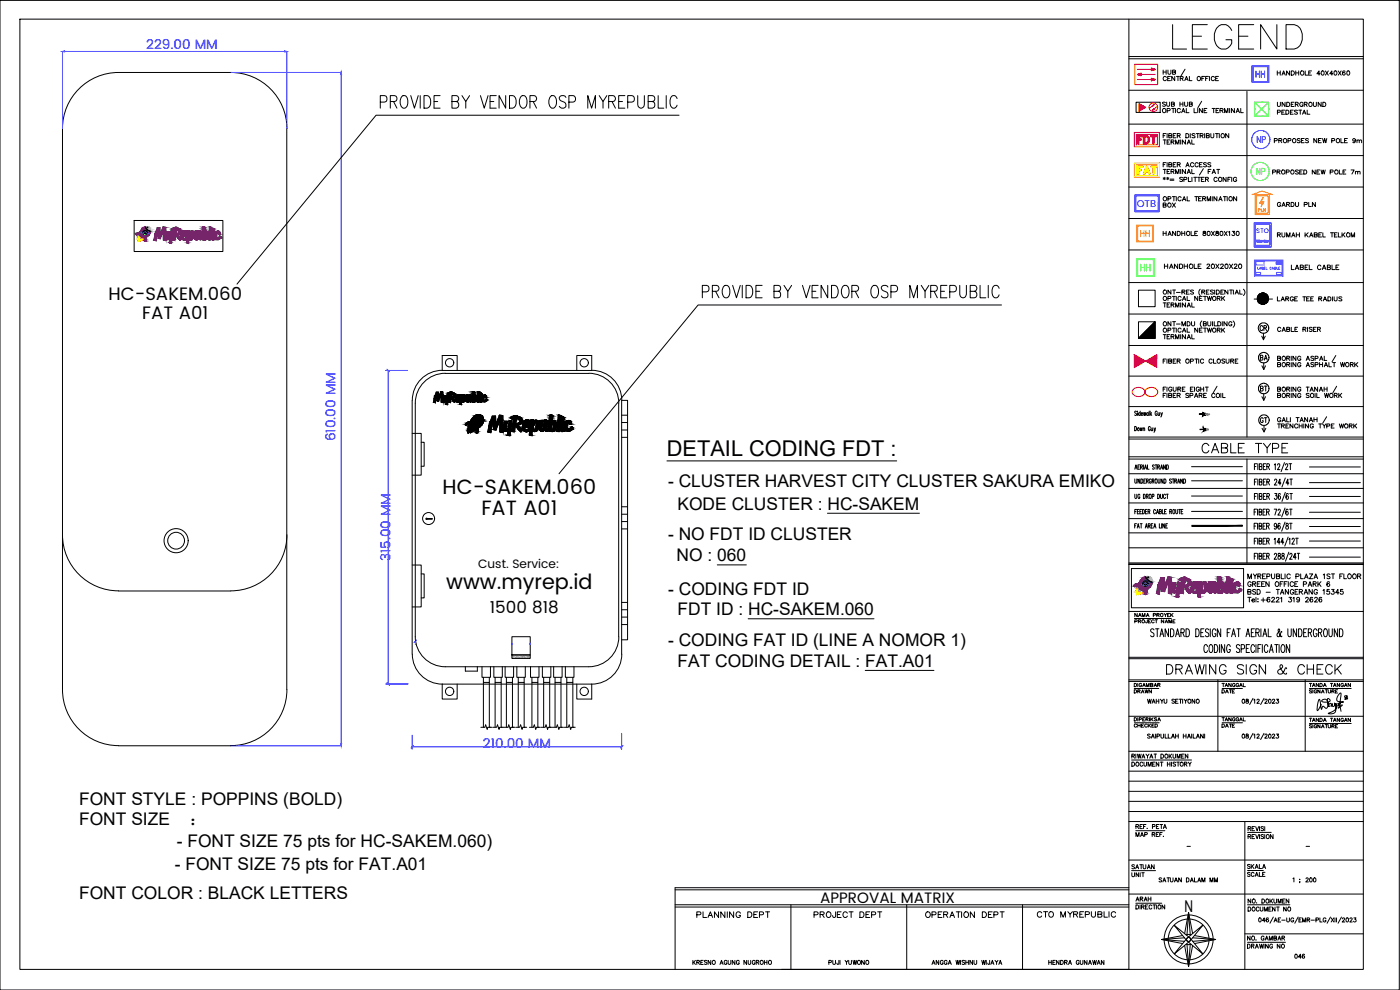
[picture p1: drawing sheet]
<svg xmlns="http://www.w3.org/2000/svg" width="420mm" height="297mm" viewBox="0 0 420 297" stroke-linecap="round" stroke-linejoin="round" font-family="sans-serif">
<defs><g id="words">
<text font-size="11.9" x="350.7" y="15.9">LEGEND</text>
<text font-size="7.5" x="209.5" y="90.7">PROVIDE BY VENDOR OSP MYREPUBLIC</text>
<text font-size="7.1" x="112.9" y="33.5">PROVIDE BY VENDOR OSP MYREPUBLIC</text>
<text font-size="6.5" x="200.2" y="136.9">DETAIL CODING FDT :</text>
<text font-size="6.3" x="133.9" y="176.7">www.myrep.id</text>
<g font-size="6.2">
<text x="359.5" y="137.2">CABLE TYPE</text>
<text x="132.8" y="148.3">HC-SAKEM.060</text>
<text x="144.5" y="154.5">FAT A01</text>
<text x="348.9" y="203.6">DRAWING SIGN &amp; CHECK</text>
</g>
<g font-size="5.4">
<text x="32.6" y="89.9">HC-SAKEM.060</text>
<text x="42.7" y="95.8">FAT A01</text>
</g>
<text font-size="5.3" fill="#f00" x="340.4" y="44.1">FDT</text>
<text font-size="5.3" fill="#ffbf00" x="340.4" y="53.3">FAT</text>
<text font-size="5.3" fill="#ff7f00" x="341.1" y="72.3">HH</text>
<text font-size="5.3" fill="#0f0" x="341.1" y="82.5">HH</text>
<text font-size="5.3" x="56.9" y="247.7">：</text>
<g font-size="5.2">
<text x="200.5" y="146.2">- CLUSTER HARVEST CITY CLUSTER SAKURA EMIKO</text>
<text x="203.3" y="152.9">KODE CLUSTER : HC-SAKEM</text>
<text x="200.5" y="162.1">- NO FDT ID CLUSTER</text>
<text x="203.1" y="168.4">NO : 060</text>
<text x="200.5" y="178.5">- CODING FDT ID</text>
<text x="203.3" y="184.6">FDT ID : HC-SAKEM.060</text>
<text x="200.5" y="193.9">- CODING FAT ID (LINE A NOMOR 1)</text>
<text x="203.3" y="200.1">FAT CODING DETAIL : FAT.A01</text>
<text x="23.7" y="241.5">FONT STYLE : POPPINS (BOLD)</text>
<text x="23.7" y="247.7">FONT SIZE</text>
<text x="53" y="254.1">- FONT SIZE 75 pts for HC-SAKEM.060)</text>
<text x="52.5" y="261">- FONT SIZE 75 pts for FAT.A01</text>
<text x="23.7" y="269.9">FONT COLOR : BLACK LETTERS</text>
</g>
<text font-size="5" x="147" y="183.9">1500 818</text>
<g font-size="4.9" fill="#00f">
<text x="375.7" y="24.3">HH</text>
<text x="376.1" y="44.1">NP</text>
</g>
<text font-size="4.9" fill="#0f0" x="376.1" y="53.6">NP</text>
<g font-size="4.9">
<text x="376.8" y="100.5">CR</text>
<text x="355.5" y="273.5">N</text>
<text x="207.8" y="276.6">PLANNING DEPT</text>
<text x="243.1" y="276.6">PROJECT DEPT</text>
<text x="276.6" y="276.6">OPERATION DEPT</text>
<text x="310.1" y="276.6">CTO MYREPUBLIC</text>
</g>
<text font-size="4.5" x="246.1" y="270.9">APPROVAL MATRIX</text>
<g font-size="4.4">
<text x="347.8" y="63.5">BOX</text>
<text x="377.1" y="109.4">BA</text>
<text x="377.1" y="118.5">BT</text>
<text x="377.1" y="128.1">GT</text>
<text x="339.7" y="271.6">ARAH</text>
</g>
<g font-size="4" fill="#00f">
<text x="43.9" y="14.6">229.00 MM</text>
<text x="100.7" y="132.4" transform="rotate(-90 100.7 132.4)">610.00 MM</text>
<text x="117.2" y="168.4" transform="rotate(-90 117.2 168.4)">315.00 MM</text>
<text x="144.9" y="224.5">210.00 MM</text>
</g>
<g font-size="4">
<text x="382.1" y="63.1">GARDU PLN</text>
<text x="339" y="209.2">DRAWN</text>
<text x="365.5" y="209.2">DATE</text>
<text x="365.5" y="219.4">DATE</text>
<text x="338.3" y="261.8">SATUAN</text>
<text x="373.2" y="261.8">SKALA</text>
<text x="338.3" y="264.2">UNIT</text>
<text x="387.3" y="288.6">046</text>
</g>
<text font-size="3.7" x="143.5" y="170.5">Cust. Service:</text>
<text font-size="3.5" fill="#ff7f00" x="376.4" y="64.6">PLN</text>
<text font-size="3.1" fill="#808080" x="360.9" y="130.2">6M</text>
<text font-size="3" fill="#00f" x="341.2" y="62">OTB</text>
<g font-size="2.6">
<text x="354.9" y="255.1">-</text>
<text x="390.9" y="255.1">-</text>
</g>
<text font-size="2" fill="#00f" x="377" y="70">STO</text>
<text font-size=".9" x="153.7" y="197.4">XYZ0123456789</text>
</g></defs>
<!-- layer: 0 -->
<g fill="none" stroke="#000" stroke-width=".3">
<path d="M0 .1h419.9v296.9h-419.9zM6 5.7h403.2v285.2h-403.2zM338.8 5.7v285.2h-104.3M86.1 38.6v168.3M86.1 38.6a16.8 16.8 0 0 0-16.8-16.9h-33.7a16.8 16.8 0 0 0-16.8 16.9v168.3M203.8 34.6h-90.9l-41.8 50.6M338.8 27.1h70.4M338.8 37.2h70.4M349.1 21v1.3M349.1 21.6h.9M349.8 30.8l-.3-.2-.6 .2 .1 .3 .8 .4-.3 .4-.6-.2M350 21v1.3"/>
<path d="M350.1 23.2a.55 .55 0 0 0-.9 0 .55 .55 0 0 0 0 .8 .55 .55 0 0 0 .9-.1M350.1 30.6v.9l.4 .4 .5-.2v-1.1M350.3 33.2h.6l.3-.4-.3-.3h-.6v1.3M350.4 23.5h.5M350.5 21l.1 1.1 .3 .2 .5-.4v-.9M351.3 22.9h-.9v1.3h.9M351.6 31.2h.7l.2-.3-.4-.3h-.5v1.3l.8-.1 .1-.3-.4-.3M351.6 32.5h.9M351.9 21.6h.8l.1-.4-.9-.2v1.3l.9-.1v-.5l-.3-.1M352.1 32.5v1.3M352.6 22.9v1.3l-.9-1.3v1.3M352.8 32.5v1.3"/>
<path d="M353.1 22.9h.8M353.5 22.9v1.3M354.1 30.6v1.3M354.1 31.2h.9M354.2 23.5l.8-.1v-.3l-.8-.2v1.3M354.2 32.8a.55 .55 0 0 0-.8 0 .55 .55 0 0 0 0 .8 .55 .55 0 0 0 .8-.1M354.6 33.8l.5-1.3 .5 1.3M354.7 23.5l.4 .7M354.8 33.4h.7M355 30.6v1.3M355.5 30.6v.9l.4 .4 .5-.2v-1.1M355.6 24.2l.5-1.3 .5 1.3"/>
<path d="M355.6 20.8l-1.1 1.9M355.8 23.8h.6M356 32.5v1.3h.8M357 22.9v1.3h.7M357 31.2h.7l.1-.3-.3-.3h-.5v1.3l.8-.1v-.3l-.3-.3M358.4 32.5v1.3h.7M359.5 32.5v1.3M360.6 30.4l-1.1 1.9M360.7 23.5h.5M360.8 32.5v1.3l-.8-1.3v1.3M361.4 33.1h.5M361.5 22.9h-.8v1.3"/>
<path d="M361.8 23.5h.5M362.2 32.5h-.8v1.3h.8M362.7 22.9h-.9v1.3M363 22.9v1.3M363.8 32.5h.9M364.2 32.5v1.3M364.4 23.2a.53 .53 0 0 0-.7-.2 .53 .53 0 0 0-.2 .7 .48 .48 0 0 0 .4 .5 .48 .48 0 0 0 .5-.3M364.8 23.5h.5M365 33.1h.5M365.7 22.9h-.9v1.3h.9M365.8 32.5h-.8v1.3h.8M366.1 33.1h.8l.2-.3-.4-.3h-.6v1.3"/>
<path d="M366.6 33.1l.5 .7M367.5 33.8v-1.3l.5 1.3 .5-1.3v1.3M369 32.5v1.3M370.5 32.5v1.3l-.9-1.3v1.3M371 33.8l.5-1.3 .5 1.3M371.1 33.4h.7M372.4 32.5v1.3h.7M374.2 27.4v103.7M383.3 21.3v1.2M383.3 21.9h.9M383.4 30.7v1.1l.4 .1 .5-.3v-.9M383.4 33.7l.7-.1 .2-.3-.9-.3v1.3"/>
<path d="M384.2 21.3v1.2M384.7 33.6h.5M384.7 22.5l.5-1.2 .5 1.2M384.9 22.1h.6M385.5 33h-.8v1.3h.8M385.7 30.7v1.2l-.9-1.2v1.2M385.9 33h.5a.65 .65 0 0 1 .4 .7 .65 .65 0 0 1-.4 .6h-.5zM386.2 30.7h.4a.68 .68 0 0 1 .5 .6 .68 .68 0 0 1-.5 .6h-.4zM387 21.3v1.2l-.9-1.2v1.2M387.3 33.6h.5M387.5 21.3h.5a.66 .66 0 0 1 .5 .6 .66 .66 0 0 1-.5 .6h-.5zM387.5 31.3h.5"/>
<path d="M388.1 33h-.8v1.3h.8M388.4 30.7h-.9v1.2h.9M388.7 31.3l.8-.1 .1-.3-.3-.2h-.6v1.2M388.9 21.9h.9M388.9 21.3v1.2M389.2 31.3l.4 .6M389.4 33.2l-.4-.2-.5 .2v.3l.9 .4-.4 .4-.5-.2M389.8 33h.9M389.8 21.3v1.2M390.2 33v1.3M390.9 34.3l.5-1.3 .5 1.3M391 31a.55 .55 0 0 0-.8-.1 .55 .55 0 0 0 0 .8 .55 .55 0 0 0 .8 0l-.3-.2"/>
<path d="M391.1 33.9h.7M391.4 31.3l.9-.1v-.4l-.9-.1v1.2M391.7 21.3v1.2h.8M391.9 31.3l.4 .6M392.3 33v1.3h.8M392.8 21.9h.5M393.6 21.3h-.8v1.2h.8M394.2 30.7v.9l.3 .3 .5-.1 .1-1.1M396.2 22.1h-1l.7-.8v1.2M396.5 30.7v1.2l-.9-1.2v1.2M396.7 21.3a.58 .58 0 0 1 .7 .6 .58 .58 0 0 1-.7 .6l-.2-.5zM397 30.7a.71 .71 0 0 1 .8 .3 .71 .71 0 0 1 0 .8l-.8 .1z"/>
<path d="M397.8 21.3l.9 1.2M398.7 21.3l-.9 1.2M400 22.1h-.9l.6-.8v1.2M400.5 21.3a.59 .59 0 0 1 .7 .6 .59 .59 0 0 1-.7 .6l-.2-.5zM401.6 21.3l.9 1.2M402.5 21.3l-.9 1.2M403.6 21.4v-.1a.58 .58 0 0 0-.7 .5 .58 .58 0 0 0 .6 .7 .4 .4 0 0 0 0-.7 .4 .4 0 0 0-.6 .3M404.4 21.3a.59 .59 0 0 1 .7 .6 .59 .59 0 0 1-.7 .6l-.2-.5zM338.8 56.1h70.4M338.8 46.7h70.4M349.1 50.8h.9M349.1 53.4l.6 .3"/>
<path d="M349.1 42h.9M349.7 53.4l-.6 .3M349.9 48.8h-.8v1.3M349.9 40.1h-.8v1.2M350.1 53.4l.7 .3M350.3 40.1v1.2M350.3 48.8v1.3M350.3 51.5h.5M350.3 42.6h.5M350.4 53.2v.7M350.8 49.4l.7-.1 .2-.2-.4-.3h-.5v1.3l.8-.2 .1-.3-.4-.2M350.8 40.7l.8-.1 .1-.3-.4-.2h-.5v1.2h.7l.2-.4-.4-.2"/>
<path d="M350.8 53.4l-.7 .3M351.1 50.8h-.8v1.3h.8M351.1 42h-.8v1.3h.8M351.2 53.7h1.1M351.2 54.1h1.1M351.5 51.5l.8-.2v-.3l-.8-.2v1.3M351.5 42.6l.8-.1v-.4l-.8-.1v1.3M351.9 51.5l.4 .6M351.9 42.6l.4 .7M352.1 49.4h.5M352.1 40.7h.5M352.8 52.1v-1.3l.5 1.3 .5-1.3v1.3"/>
<path d="M352.8 43.3v-1.3l.5 1.3 .5-1.3v1.3M352.9 48.8h-.8v1.3h.8M352.9 40.1h-.8v1.2h.8M353.3 49.4l.8-.1 .1-.4-.9-.1v1.3M353.3 40.7l.9-.1v-.4l-.9-.1v1.2M353.8 49.4l.4 .7M353.8 40.7l.4 .6M354.3 42v1.3M354.3 50.8v1.3M354.9 53.4l-.3-.2-.6 .2 .1 .2 .8 .5-.3 .4-.6-.2M355 59.8h.7M355.3 53.9l.9-.2v-.4l-.9-.1v1.3"/>
<path d="M355.8 50.8v1.3l-1-1.3v1.3M355.8 42v1.3l-1-1.3v1.3M355.9 50.1l.5-1.3 .5 1.3M355.9 40.1a.71 .71 0 0 1 .8 .3 .71 .71 0 0 1 0 .8l-.8 .1zM356.1 49.6h.6M356.3 59v1.3h.7M356.3 52.1l.5-1.3 .5 1.3M356.3 43.3l.5-1.3 .5 1.3M356.4 51.7h.7M356.4 42.8h.7M356.7 53.2v1.3h.7M357.2 40.1v1.2"/>
<path d="M357.7 50.8v1.3h.7M357.7 42v1.3h.7M357.7 53.2v1.3M358.3 49.1a.51 .51 0 0 0-.6-.3 .51 .51 0 0 0-.4 .5v.3a.51 .51 0 0 0 .4 .5 .51 .51 0 0 0 .6-.3M358.3 53.2h.9M358.6 59h.9M358.6 40.3l-.3-.2-.6 .2 .2 .3 .6 .2v.5l-.8-.1M358.7 53.2v1.3M359 59v1.3M359 40.1h.9M359.4 53.2h.9M359.5 40.1v1.2"/>
<path d="M359.6 49.1a.48 .48 0 0 0-.6-.3 .48 .48 0 0 0-.4 .5v.3a.48 .48 0 0 0 .4 .5 .48 .48 0 0 0 .6-.3M359.7 59.6h.5M359.8 53.2v1.3M360 49.4h.5M360.2 40.7l.8-.1v-.4l-.8-.1v1.2M360.6 59h-.9v1.3h.9M360.6 53.8h.5M360.6 40.7l.5 .6M360.8 48.8h-.8v1.3h.8M360.9 59.6l.8-.1 .1-.4-.9-.1v1.3M361.1 50.6l-1.1 1.9M361.4 53.2h-.8v1.3h.8"/>
<path d="M361.4 59.6l.4 .7M361.5 40.1v1.2M361.8 53.8l.7-.1 .2-.2-.2-.3h-.7v1.3M362 40.7l.8-.1 .1-.3-.3-.2h-.6v1.2h.8l.1-.4-.3-.2M362.1 49l-.3-.2-.6 .2 .1 .3 .8 .4-.3 .4-.6-.2M362.2 53.8l.5 .7M362.6 51.5h.5M363.4 49l-.3-.2-.6 .2 .1 .3 .8 .4-.3 .4-.6-.2M363.4 40.1v1.1l.4 .1 .5-.3v-.9M363.4 50.8h-.8v1.3M363.8 52.1l.5-1.3 .5 1.3M363.8 59v1.3"/>
<path d="M363.9 51.7h.7M364.8 40.1h.9M365.2 50.8h.9M365.2 59v1.3l-.9-1.3v1.3M365.2 40.1v1.2M365.3 53.5a.56 .56 0 0 0-.8-.1 .56 .56 0 0 0 0 .8 .56 .56 0 0 0 .8 0M365.6 50.8v1.3M365.9 59.8h.7M365.9 40.1v1.2M367.2 59h.8M367.6 59v1.3M368 53.2v1.3l-.9-1.3v1.3"/>
<path d="M368.3 59v1.3M368.5 53.8h.5M368.8 40.1v1.2l-1-1.2v1.2M369.3 53.2h-.8v1.3M369.7 53.2v1.3M371.1 59v1.3l-.9-1.3v1.3M371.1 53.5a.54 .54 0 0 0-.7-.3 .54 .54 0 0 0-.2 .8 .49 .49 0 0 0 .4 .5 .49 .49 0 0 0 .5-.5h-.3M381.9 51.6h.8l.1-.4-.9-.2v1.2M382.4 42.2l.9-.1v-.4l-.9-.1v1.2M383.2 51.6l.8-.1 .2-.3-1-.2v1.2M383.7 51.6l.5 .6M383.8 42.1h.8v-.4l-.8-.1v1.2"/>
<path d="M384.3 42.1l.4 .7M386 51.6h.8l.1-.4-.9-.2v1.2M386.5 42.2l.9-.1v-.4l-.9-.1v1.2M389.7 51.2l-.4-.2-.5 .2v.2l.8 .4v.4l-.8-.1M390.1 51.6h.5M390.2 41.8l-.3-.2h-.5v.5l.7 .2 .1 .4-.3 .1-.6-.1M390.6 42.1h.5M390.9 51h-.8v1.2h.8M391.3 51h.4a.63 .63 0 0 1 .5 .6 .63 .63 0 0 1-.5 .6h-.4zM391.4 41.6h-.8v1.2h.8M392.7 41.8l-.3-.2-.6 .2 .1 .3 .7 .3v.4l-.8-.1M394.7 51v1.2l-.9-1.2v1.2"/>
<path d="M395.2 41.6v1.2l-.9-1.2v1.2M395.2 51.6h.5M395.7 42.1h.5M396.1 51h-.9v1.2h.9M396.5 51l.3 1.2 .3-1.2 .3 1.2 .3-1.2M396.5 41.6h-.8v1.2h.8M396.9 41.6l.4 1.2 .3-1.2 .3 1.2 .3-1.2M399.2 51.6h.8v-.5l-.8-.1v1.2M399.7 42.2l.8-.1v-.4l-.8-.1v1.2M402 51v1.2h.7M402.4 41.6v1.2h.8M403.1 51.6h.5"/>
<path d="M403.5 42.1h.5M403.9 51h-.8v1.2h.8M404.4 41.6h-.9v1.2h.9M405.5 51h.9l-.7 1.2M406.8 42a.43 .43 0 0 1-.5 .4 .43 .43 0 0 1-.3-.6 .43 .43 0 0 1 .7 0l-.1 1-.6-.1M406.8 51.6l.6-.1 .1 .7M406.8 51.4v.8M407.2 42.2l.3-.2 .4 .1v.7M407.2 42v.8M407.5 51.6l.6-.1 .1 .7M407.9 42.2l.4-.2 .3 .1v.7M40.3 66.2h26.6v9.3h-26.6z"/>
<path d="M43.3 69.9l.6 .1-.6 .1zM43.5 68.1l.9 1.1 .7 .3M43.6 68.1l.9 1 .7 .2M44.1 68.2h.3zM338.8 75h70.4M338.8 65.6h70.4M349.1 69.4v1.3M349.1 70h.9M350 69.4v1.3M350.5 70.7l.5-1.3 .5 1.3M350.7 70.3h.6M352.8 69.4v1.3l-.9-1.3v1.3"/>
<path d="M353.3 69.4h.5a.68 .68 0 0 1 .4 .6 .68 .68 0 0 1-.4 .7h-.5zM354.7 70h.9M354.7 69.4v1.3M354.8 60.3l.6-1.3 .5 1.3M355.6 69.4v1.3M357.5 69.4v1.3h.8M358.6 70h.5M359.4 69.4h-.8v1.3h.8M361.1 69.5v.2a.72 .72 0 0 1 .7 .9h-.7v-.5l.7-.4v-.2zM362.3 60.3v-1.3l.5 1.3 .5-1.3v1.3M363.6 69.4l.8 1.3M364.4 69.4l-.8 1.3"/>
<path d="M365 69.5v.3l.8 .5a.47 .47 0 0 1-.5 .4 .47 .47 0 0 1-.5-.4l.9-.6-.1-.2zM365.8 60.3l.5-1.3 .5 1.3M366.3 69.5a.59 .59 0 0 1 .7 .5 .59 .59 0 0 1-.7 .6l-.2-.5zM367.4 69.4l.9 1.3M368.3 69.4l-.9 1.3M368.7 69.6l.3-.2v1.3M369.8 69.4h.7l-.3 .5a.4 .4 0 0 1 .4 .4 .4 .4 0 0 1-.4 .4l-.5-.3M371.2 69.5a.59 .59 0 0 1 .7 .5 .59 .59 0 0 1-.7 .6l-.2-.5zM383.4 70.5l.8-.2v-.3l-.8-.2v1.3M383.8 70.5l.5 .6M384.7 69.8l.1 1.1 .3 .2 .5-.3v-1M386.1 71.1v-1.3l.5 1.3 .5-1.3v1.3"/>
<path d="M387.6 71.1l.6-1.3 .5 1.3M387.9 70.7h.6M389 69.8v1.3M389 70.5h1M390 69.8v1.3M391.7 69.8v1.3M392 70.4l.6 .7M392.6 69.8l-.9 .9M393 71.1l.5-1.3 .5 1.3M393.2 70.7h.7M394.4 70.5l.9-.2 .1-.2-.4-.3h-.6v1.3h.8l.2-.4-.4-.2M395.8 70.5h.5"/>
<path d="M396.6 69.8h-.8v1.3h.8M397 69.8v1.3h.8M399.3 69.8h.9M399.8 69.8v1.3M400.5 70.5h.5M401.3 69.8h-.8v1.3h.8M401.7 69.8v1.3h.8M402.8 69.8v1.3M403.1 70.4l.5 .7M403.6 69.8l-.8 .9M405.5 71.1v-1.3l.5 1.3 .5-1.3v1.3M300.6 91.5h-91.1l-41.7 50.6"/>
<path d="M338.8 94.2h70.4M338.8 84.8h70.4M341.7 87.1h5v4.9h-5zM349.1 90.9h.9M349.5 90.9v1.2M350.3 91.5h.5M350.5 89.6l.8-.1 .1-.4-.9-.2v1.3M350.5 99.1l.8-.1 .1-.3-.9-.2v1.2M351.1 90.9h-.8v1.2h.8M351.4 96.5v1.3l-.9-1.3v1.3M351.4 87v1.3l-.9-1.3v1.3M351.5 91.5l.8-.1v-.4l-.8-.1v1.2"/>
<path d="M351.8 88.9h1M351.8 98.5h1M351.9 91.5l.4 .6M351.9 96.5h.9M351.9 87h.9M352.3 88.9v1.3M352.3 98.5v1.2M352.3 87v1.3M352.3 96.5v1.3M352.8 92.1v-1.2l.5 1.2 .5-1.2v1.2M353 88.9v1.3M353 98.5v1.2"/>
<path d="M353.1 97.2h1.1M353.1 87.7h1.1M354.3 90.9v1.2M354.5 89.2a.48 .48 0 0 0-.6-.3 .48 .48 0 0 0-.4 .5 .54 .54 0 0 0 .2 .7 .54 .54 0 0 0 .7-.1l.1-.1M354.5 98.7a.48 .48 0 0 0-.6-.2 .48 .48 0 0 0-.4 .4 .54 .54 0 0 0 .2 .7 .54 .54 0 0 0 .7-.1l.1-.1M354.7 97.8v-1.3l.5 1.3 .6-1.3v1.3M354.7 87.6l.8-.1 .1-.3-.9-.2v1.3M354.8 90.2l.6-1.3 .5 1.3M354.8 99.7l.6-1.2 .5 1.2M355 89.7h.7M355 99.3h.7M355.2 87.6l.4 .7"/>
<path d="M355.8 90.9v1.2l-1-1.2v1.2M356.1 87.6h.5M356.3 88.9v1.3h.7M356.3 92.1l.5-1.2 .5 1.2M356.3 98.5v1.2h.7M356.3 96.5a.71 .71 0 0 1 .7 .3 .71 .71 0 0 1 0 .8l-.7 .2zM356.4 91.7h.7M356.9 87h-.8v1.3h.8M357.6 96.5v.9l.4 .4 .5-.4v-.9M357.7 90.9v1.2h.7M358.2 87.2l-.8-.1-.1 .3 .8 .4 .1 .3-.3 .2-.6-.2M359.5 88.9v1.3l-.9-1.3v1.3"/>
<path d="M359.5 98.5v1.2l-.9-1.2v1.2M360 99h.5M360 89.5h.5M360.2 86.8a1.27 1.27 0 0 0 0 1.9M360.7 96.3a1.2 1.2 0 0 0 0 1.9M360.7 87.6l.8-.1v-.4l-.8-.1v1.3M360.8 88.9h-.8v1.3h.8M360.8 98.5h-.8v1.2h.8M361.1 97.1l.8-.1 .1-.2-.3-.3h-.6v1.3l.8-.1 .1-.3-.3-.3M361.1 87.6l.5 .7M361.2 88.9h.9M361.2 98.5h.9"/>
<path d="M361.7 88.9v1.3M361.7 98.5v1.2M362 87.6h.5M362.3 88.9l.4 1.3 .3-1.3 .3 1.3 .3-1.3M362.3 98.5l.4 1.2 .3-1.2 .3 1.2 .3-1.2M362.5 96.5v.9l.3 .4 .6-.4v-.9M362.8 87h-.8v1.3h.8M363.9 96.5v1.3M364.2 87.2l-.8-.1-.1 .3 .7 .3 .2 .4-.4 .2-.5-.2M364.4 96.5v1.3h.8M364.5 87v1.3M365 87h.5a.63 .63 0 0 1 .4 .6 .63 .63 0 0 1-.4 .7h-.5z"/>
<path d="M365.3 89.5l.8-.1v-.4l-.8-.1v1.3M365.3 99l.8-.1v-.4h-.8v1.2M365.5 96.5h.4a.66 .66 0 0 1 .5 .6 .66 .66 0 0 1-.5 .7h-.4zM365.8 89.5l.4 .7M365.8 99l.4 .7M366.4 87.6h.5M366.6 88.9v1.3M366.6 98.5v1.2M366.8 96.5v1.3M366.9 89.4l.6 .8M366.9 99l.6 .7M367.2 87h-.8v1.3h.8"/>
<path d="M367.5 88.9l-.9 .8M367.5 98.5l-.9 .8M368.3 96.5v1.3l-1-1.3v1.3M368.5 87v1.3l-.9-1.3v1.3M369 87h.9M369.4 87v1.3M369.7 96.8a.48 .48 0 0 0-.5-.3 .48 .48 0 0 0-.4 .5 .54 .54 0 0 0 .2 .7 .54 .54 0 0 0 .7-.1v-.3h-.3M370.1 96.3a1.2 1.2 0 0 1 0 1.9M370.2 87v1.3M370.7 88.3l.5-1.3 .5 1.3M370.9 87.8h.6M372.1 87v1.3h.7"/>
<path d="M373.2 86.8a1.2 1.2 0 0 1 0 1.9M376.4 89.7h5.5M383.4 89.1v1.2h.7M384.4 98.5a.56 .56 0 0 0-.8-.1 .56 .56 0 0 0 0 .8 .56 .56 0 0 0 .8 0M384.5 90.3l.5-1.2 .5 1.2M384.6 89.9h.7M384.8 99.5l.5-1.3 .5 1.3M384.9 99h.7M385.9 89.6h.7l.2-.3-.9-.2v1.2M386.2 98.8l.7-.1 .1-.4-.8-.1v1.3l.8-.2v-.4l-.2-.1M386.3 89.6l.5 .7M387.5 98.2v1.3h.8"/>
<path d="M388.2 89.4a.48 .48 0 0 0-.6-.3 .48 .48 0 0 0-.4 .4 .54 .54 0 0 0 .2 .7 .54 .54 0 0 0 .7-.1l.1-.3h-.3M388.5 89.6h.5M388.6 98.8h.5M389.4 89.1h-.9v1.2h.9M389.4 98.2h-.8v1.3h.8M391 89.1h.9M391 98.8l.8-.1 .1-.4-.9-.1v1.3M391.4 89.1v1.2M391.5 98.8l.4 .7M392.1 89.6h.5M392.4 98.2v1.3M393 89.1h-.9v1.2h.9"/>
<path d="M393.4 89.6h.5M393.8 98.4l-.3-.2-.6 .2 .1 .3 .7 .3v.4l-.5 .1-.3-.2M394.2 89.1h-.8v1.2h.8M394.2 98.8h.5M395 98.2h-.8v1.3h.8M395.4 98.8l.8-.1v-.4l-.8-.1v1.3M395.8 89.6l.8-.1v-.4h-.8v1.2M395.9 98.8l.4 .7M396.2 89.6l.5 .7M397.1 90.3l.5-1.2 .5 1.2M397.3 89.9h.7M398.5 89.1h.5a.65 .65 0 0 1 .4 .6 .65 .65 0 0 1-.4 .6h-.5z"/>
<path d="M399.9 89.1v1.2M400.4 89.1v.8l.4 .4 .4-.2 .1-1M402.7 89.2l-.3-.1-.6 .1 .1 .3 .7 .3v.4l-.8-.1M130.9 117.7h.7v1.6l.7-1.8 .6 .1 .1 3.2-.6-.1-.1-2.3-.7 2-.5-.1v-1.6l-.5 2.1-.5-.1 .3-1.6zM132.7 111.2v-4.5h4.5v4.5M132.7 111.2h44.9M132.7 111.1a9 9 0 0 0-9 9v76.2a9.1 9.1 0 0 0 9 9M133.3 118.6l.5 .1-.2 1.5 .1 .1 .4-1.7h.5l-.4 2.8-.4-.1 .1-.9-.5 .2-.3-.4zM134.5 117.9a1.33 1.33 0 0 1 1.4-.1 1.33 1.33 0 0 1 .8 1.1l-.9 .5 .8 .7 .3-1.2a.66 .66 0 0 1 1-.4 .66 .66 0 0 1-.1 1.1l-.7 .1v.6l.6-.1 .2-.5h.2l.2-1.3h.4l.1 .2 .7-.1a1.24 1.24 0 0 1 .3 1.3 1.24 1.24 0 0 1-1.1 .8l-.2-.2-.1 1-.5-.1 .1-1-.7 .4-.6-.4-.4 .4-1-1.3-.1 1.2h-.6l.4-2.4h-.5zM135.6 118.1l.5 .4v.2l-.7 .5zM137.5 118.7l.1 .2-.2 .5zM139.1 118.8l.1 .9-.4 .6v-.8z"/>
<path d="M140 118.5h.5l-.1 1.7 .4-1.8 .6 .2-.1 1.5h.3l.3-2.6h.4l-.1 1h.4a1.14 1.14 0 0 1 .4 1.3 1.14 1.14 0 0 1-1 .8l-.4-.1a.45 .45 0 0 1-.5 .1 .45 .45 0 0 1-.3-.5 .56 .56 0 0 1-.8 .4 .56 .56 0 0 1-.1-.8zM142.3 119.1l.1-.1a.81 .81 0 0 1-.3 1.2zM143.5 117.5l.5 .1-.4 3h-.3l-.2-.3zM144 118.6l.6 .1-.2 1.5 .3-.2v-.5a.69 .69 0 0 1 .3-.9 .69 .69 0 0 1 .9 .3v.4l-.4-.1v-.2a.58 .58 0 0 0-.5 .6 .58 .58 0 0 0 .7 .5l.2-.4 .3 .2a.92 .92 0 0 1-1.4 .6l-.7 .1a1.82 1.82 0 0 1-.1-2zM173.1 111.2v-4.5h4.5v4.5M177.6 111.1a9 9 0 0 1 9 9M338.8 103.7h70.4M338.8 112.8h70.4M349.1 108.3h.5M349.1 116.7h.5M349.1 118.6h.5M349.1 100.4h.9"/>
<path d="M349.5 100.4v1.3M349.9 107.7h-.8v1.3M349.9 116.1h-.8v1.3M349.9 118h-.8v1.3M350.2 107.7v1.3M350.2 116.1v1.3M350.2 118v1.3M350.3 101h.5M350.7 108.3h.8l.1-.4-.9-.2v1.3l.9-.1v-.5l-.3-.1M350.7 118.6l.9-.1v-.4l-.3-.1h-.6v1.3l.9-.1v-.5l-.3-.1M351.1 100.4h-.8v1.3h.8M351.5 101h.7l.1-.5-.8-.1v1.3"/>
<path d="M351.7 116.4a.54 .54 0 0 0-.7-.2 .54 .54 0 0 0-.3 .7 .49 .49 0 0 0 .5 .5 .49 .49 0 0 0 .5-.5h-.3M351.9 101l.4 .7M352.1 116.1v1.1l.4 .2 .5-.4v-.9M352.1 108.3h.5M352.1 118.6h.5M352.8 101.7v-1.3l.5 1.3 .5-1.3v1.3M352.9 107.7h-.8v1.3h.8M352.9 118h-.8v1.3h.8M353.3 108.3h.8l.1-.3-.1-.2-.8-.1v1.3M353.3 118.6h.8l.1-.3-.3-.3h-.6v1.3M353.5 116.7h.7l.1-.4-.8-.2v1.3M353.7 108.3l.5 .7"/>
<path d="M353.7 118.6l.5 .7M353.9 116.7l.5 .7M354.3 100.4v1.3M354.8 116.7h.5M355.6 116.1h-.8v1.3h.8M355.8 100.4v1.3l-1-1.3v1.3M356.3 101.7l.5-1.3 .5 1.3M356.4 101.2h.7M356.7 118.2l-.3-.2-.4 .1-.1 .3 .7 .3 .1 .4-.3 .2-.5-.2M357.1 118.7l.8-.1 .1-.5-.9-.1v1.3M357.3 108.4l.8-.1v-.4l-.8-.2v1.3M357.3 116.7h.5"/>
<path d="M357.7 100.4v1.3h.7M358.1 116.1h-.8v1.3h.8M358.5 119.3l.5-1.3 .5 1.3M358.5 116.1v1.3M358.6 107.7h.9M358.7 118.9h.6M359.1 107.7v1.3M359.7 107.7v1.3M359.9 118.6l.8-.1v-.4l-.8-.1v1.3M360 116.4a.56 .56 0 0 0-.9 0 .56 .56 0 0 0 0 .8 .56 .56 0 0 0 .9-.1v-.2h-.4M360.3 116.7h.9M360.3 116.1v1.3"/>
<path d="M360.3 118.6l.5 .7M361.2 108a.56 .56 0 0 0-.8-.1 .56 .56 0 0 0 0 .9 .56 .56 0 0 0 .8-.1M361.2 116.1v1.3M361.2 118.6h.5M361.7 116.1h.9M362.1 118h-.9v1.3h.9M362.2 116.1v1.3M363.8 108a.48 .48 0 0 0-.6-.3 .48 .48 0 0 0-.4 .5 .53 .53 0 0 0 .3 .7 .53 .53 0 0 0 .7-.2M364.2 107.7v1.3h.8M364.6 118.3a.55 .55 0 0 0-.8 0 .55 .55 0 0 0 0 .8 .55 .55 0 0 0 .8-.1M365.3 115.9l-1.2 1.9M366.4 118v1.3"/>
<path d="M366.9 118v1.3h.8M367.6 107.9l-.8-.1-.1 .3 .8 .3 .1 .4-.4 .2-.5-.2M368 107.7v1.1l.3 .2 .6-.4v-.9M369.4 108.3h.7l.1-.4-.8-.2v1.3M369.8 108.3l.4 .7M370.7 108.3h.5M371.5 107.7h-.8v1.3h.8M383.4 116.7h.8l.1-.4-.9-.2v1.3l.9-.1v-.4l-.3-.2M383.4 118.6l.9-.1v-.4l-.3-.1h-.6v1.3l.9-.1v-.5l-.3-.1M383.4 107.5l.9-.1v-.4l-.9-.1v1.2l.9-.1v-.4l-.3-.1M383.4 109.4l.8-.1 .1-.4-.9-.1v1.3l.9-.2v-.4l-.3-.1M386.2 116.7h.7l.1-.4-.8-.2v1.3"/>
<path d="M386.2 118.6l.8-.1v-.4l-.8-.1v1.3M386.2 107.5l.8-.1v-.4l-.8-.1v1.2M386.2 109.4l.7-.1 .1-.4-.8-.1v1.3M386.6 116.7l.5 .7M386.6 118.6l.5 .7M386.6 107.5l.5 .6M386.6 109.4l.5 .7M387.5 106.9v1.2M387.5 108.8v1.3M387.5 116.1v1.3M387.5 118v1.3M388.9 116.1v1.3l-.9-1.3v1.3"/>
<path d="M388.9 118v1.3l-.9-1.3v1.3M388.9 106.9v1.2l-.9-1.2v1.2M388.9 108.8v1.3l-.9-1.3v1.3M390.4 116.4a.56 .56 0 0 0-.8 0 .56 .56 0 0 0 0 .8 .56 .56 0 0 0 .8-.1v-.2h-.3M390.4 118.3a.55 .55 0 0 0-.8 0 .55 .55 0 0 0 0 .8 .55 .55 0 0 0 .8-.1v-.2h-.3M390.4 107.2a.55 .55 0 0 0-.8-.1 .55 .55 0 0 0 0 .8 .55 .55 0 0 0 .8 0v-.2h-.3M390.4 109.1a.56 .56 0 0 0-.8-.1 .56 .56 0 0 0 0 .8 .56 .56 0 0 0 .8 0v-.3h-.3M392 108.1l.5-1.2 .5 1.2M392 110.1l.5-1.3 .5 1.3M392 116.1h.9M392.2 107.7h.6M392.2 109.6h.6"/>
<path d="M392.4 116.1v1.3M392.9 118.2l-.3-.2-.6 .2 .1 .3 .7 .2v.5l-.8-.1M393.1 117.4l.6-1.3 .5 1.3M393.3 117h.7M394.3 107.1l-.3-.2-.5 .1-.1 .3 .8 .3 .1 .4-.3 .1-.6-.1M394.3 109l-.8-.2-.1 .4 .8 .3 .1 .3-.3 .3-.6-.3M394.7 107.6l.8-.2v-.4l-.8-.1v1.2M394.7 109.4l.8-.1v-.4l-.8-.1v1.3M394.7 118v1.3M395.2 118v1.3h.7M395.4 116.1v1.3l-.9-1.3v1.3M395.9 117.4l.6-1.3 .5 1.3"/>
<path d="M396 108.1l.5-1.2 .5 1.2M396 108.8v1.3M396 109.4h.9M396.2 117h.6M396.2 107.7h.6M396.9 108.8v1.3M397.4 116.7h.9M397.4 116.1v1.3M397.4 106.9v1.2h.8M397.4 110.1l.5-1.3 .5 1.3M397.5 118l.3 1.3 .3-1.3 .3 1.3 .4-1.3M397.6 109.6h.7"/>
<path d="M398.3 116.1v1.3M398.8 108.8v1.3h.8M399.9 108.8h.9M400.4 108.8v1.3M400.4 118.6l.9-.1v-.4l-.9-.1v1.3M400.9 118.6l.4 .7M400.9 106.7l-1.1 1.9M401.2 115.9l-1.2 1.9M401.8 118v1.3M402.1 118.6l.6 .7M402.3 108.8l.3 1.3 .3-1.3 .4 1.3 .3-1.3M402.7 118l-.9 .9"/>
<path d="M405.3 109.4l.7-.1 .1-.3-.1-.2h-.7v1.3M405.7 109.4l.4 .7M406.6 108.8v1.3M406.9 109.3l.6 .8M407.5 108.8l-.9 .8M123.7 130h2.7v12.6h-2.7M126.4 132.7h.9v7.2h-.9M139.9 127.1l.4-.4h.7a2.79 2.79 0 0 1 3.6-2 2.44 2.44 0 0 1-1.1 3.9v.9l-.4 .4h-.2a.46 .46 0 0 0 .1-.6 .46 .46 0 0 0-.6-.2l-.8-.3-.5 .1 .1-.4-.4-.5a.56 .56 0 0 0-.3-.6 .56 .56 0 0 0-.7 .2zM140.6 128l-.4 1.2 .3-.1v.8l.7-.3v.3l1-.6M140.7 127.8l.3 1.1 1.2 .4 .2-.2M140.8 128.3v1.2l1-.3M142.7 126.8h.7a.35 .35 0 0 1-.3 .3 .35 .35 0 0 1-.4-.3z"/>
<path d="M143 124.6l1.1 1.3 1 .4M143.2 124.5l1.1 1.3 .8 .3M143.8 124.6l.3 .1zM147.7 124.9l1-.1 .1 2.7 1.1-3 1 .2 .1 5-1-.1v-3.6l-1.2 3.1-.7-.2-.1-2.4-.8 3.3-.8-.2 .5-2.6zM151.4 126.4h.9l-.3 1.5-.1 .9 .2 .1 .5-.9 .2-1.8 .8 .2-.6 4.4-.7-.3 .1-1.4-.8 .3-.5-.6zM153.4 125.2l.4-.2a1.88 1.88 0 0 1 2.3 .2 1.12 1.12 0 0 1 .8 1 1.12 1.12 0 0 1-.8 1.1l-.6 .3 .1 .2 1.1 .9 .1-.7a1.62 1.62 0 0 1 1.8-2 1.22 1.22 0 0 1 .3 1.3 1.22 1.22 0 0 1-1 .8l-.3-.1-.1 .9a.86 .86 0 0 0 1.2-.8h.5l.1-2.1h.8v.4l.7-.3 .6 .1a2.93 2.93 0 0 1-.4 3.2h-1l-.3-.3-.1 1.6-.8-.2 .2-1.5-1.1 .6-.9-.6-.7 .6-1.6-2.1-.3 1.9h-.9l.7-3.8-.5 .2-.3-.2zM155.1 125.5l.9 .6v.4l-1.2 .7zM158.1 126.5l.2-.1v.6l-.4 .6v-.8zM160.8 126.5l.1 .1a2.93 2.93 0 0 1-.4 2.3h-.3l-.1-.6 .3-1.4zM162.1 126.2l.9-.1-.1 .9a1.73 1.73 0 0 0-.2 1.8l.4-.7 .3-2.1h.3l.6 .4-.2 2.3 .4-.1 .5-4h.8l-.1 1.6h.3a.81 .81 0 0 1 1 .6 3.1 3.1 0 0 1-.8 2.6h-2.5l-.1-.7a.96 .96 0 0 1-1.4 .7 .96 .96 0 0 1-.3-1.5zM165.7 127l.4-.1 .1 .3a1.56 1.56 0 0 1-.5 1.7l-.3-.4zM167.6 124.5l.9 .2-.6 3.4v1.4h-.5l-.4-.2z"/>
<path d="M168.4 126.4l.9 .1-.2 .4-.1 1.9 .5-.2v-.9a1.35 1.35 0 0 1 1.7-1.5l.3 .3-.1 .9-.5-.1-.1-.5a1.11 1.11 0 0 0-.7 1 1.11 1.11 0 0 0 .5 1l.5-.1 .3-.7 .5 .3a1.46 1.46 0 0 1-2.3 .9l-1 .3-.3-.3zM186.6 120.1v76.2a9 9 0 0 1-9 9M186.6 120.1h1.7v71.9h-1.7M186.6 124.6h1.7M186.6 126.8h1.7M186.6 129h1.7M186.6 131.2h1.7M200.2 138.3h68.9M338.8 137.7h70.4M338.8 131.7h70.4M338.8 137.1h70.4M338.8 122h70.4"/>
<path d="M338.8 131.1h70.4M340.5 128a.64 .64 0 0 1 .6 .6 .64 .64 0 0 1-.6 .6zM341.1 123.6a.3 .3 0 0 0-.5-.2 .3 .3 0 0 0 .1 .5l.3 .2 .1 .4-.2 .2-.4-.2M341.3 123.4h.1M341.4 123.8v.9M342 139.5h-.5v1.3h.5M342.2 128.4l.1 .8 .2-.8 .1 .8 .2-.8M342.2 124l-.1-.1a.35 .35 0 0 0-.4 .3 .35 .35 0 0 0 .5 .3M342.2 123.3v1.4M342.4 124.1h.5v-.2a.35 .35 0 0 0-.5 .3 .35 .35 0 0 0 .5 .3M343.1 128.6l.4-.2v.8M343.1 128.4v.8"/>
<path d="M343.2 139.5v1.3M343.2 123.8l.2 .9 .1-.9 .2 .9 .1-.9M344.4 139.5v1.3h.4M344.6 124l-.1-.1a.35 .35 0 0 0-.4 .3 .35 .35 0 0 0 .5 .3M344.6 123.8v.9M344.9 123.3v1.4M345.2 123.3v1.4M345.2 128.3a.32 .32 0 0 0-.4-.3 .32 .32 0 0 0-.2 .4v.4a.33 .33 0 0 0 .3 .4 .33 .33 0 0 0 .3-.4h-.1M345.4 124.1l.3 .6M345.5 128.4v.8l.4-.2M345.6 123.8l-.4 .6M345.9 128.4v.8"/>
<path d="M346.3 128.4l.3 .8 .2-.8M346.4 139.7a.3 .3 0 0 0-.5-.1 .3 .3 0 0 0 .1 .5l.3 .1 .1 .4-.2 .2-.3-.2M346.6 129.2l-.3 .5M346.7 139.5h.6M347 139.5v1.3M347.3 123.7a.34 .34 0 0 0-.4-.3 .34 .34 0 0 0-.2 .5l.2 .8 .4-.3-.2-.3M347.6 123.8v.8l.4-.2M348 123.8v.9M348.4 123.8l.2 .9 .3-.9M348.6 124.7l-.3 .4M349.8 139.5v1.3l-.6-1.3v1.3M350.1 139.5a.66 .66 0 0 1 .6 .6 .66 .66 0 0 1-.6 .7z"/>
<path d="M374.2 137.7v31.2M376.5 140h.4M377.2 139.1h-.7v1.8M377.5 139.1v1.8M378 140l.6-.1v-.7l-.6-.1v1.8l.6-.1 .1-.5-.2-.3M379.1 140h.5M379.9 139.1h-.8v1.8h.8M380.2 140l.7-.1v-.7l-.7-.1v1.8M380.6 140l.4 .9M382.4 139.5l.3-.4v1.8M383.4 139.6l.1-.3a.39 .39 0 0 1 .5 0 .39 .39 0 0 1 0 .5l-.6 1.1h.7M383.4 127.2h.9"/>
<path d="M383.8 127.2v1.2M384.4 125.6a.54 .54 0 0 0-.7-.3 .54 .54 0 0 0-.3 .8 .49 .49 0 0 0 .5 .5 .49 .49 0 0 0 .5-.5h-.4M384.6 127.8l.8-.1v-.4l-.8-.1v1.2M384.8 126.6l.5-1.3 .5 1.3M384.9 126.1h.7M385 127.8l.4 .6M385.5 138.8l-1 2.7M385.8 139.6v-.3a.39 .39 0 0 1 .6 0 .39 .39 0 0 1 0 .5l-.7 1.1h.8M385.9 127.8h.5M386.2 125.3v1.3h.7M386.7 127.2h-.8v1.2h.8M387.3 125.3v1.3"/>
<path d="M387.3 139.1v1.8M388 127.2v1.2l-.9-1.2v1.2M389 125.3h.9M389.4 125.3v1.3M389.5 127.5a.55 .55 0 0 0-.8-.1 .55 .55 0 0 0 0 .8 .55 .55 0 0 0 .8-.1M389.9 127.8h.9M389.9 127.2v1.2M390.1 126.6l.6-1.3 .5 1.3M390.3 126.1h.6M390.8 127.2v1.2M391.3 127.2v1.2M392.4 125.3v1.3l-.9-1.3v1.3"/>
<path d="M392.7 127.2v1.2l-.9-1.2v1.2M392.9 126.6l.5-1.3 .6 1.3M393.1 126.1h.7M394.2 127.5a.55 .55 0 0 0-.8-.1 .55 .55 0 0 0 0 .8 .55 .55 0 0 0 .8-.1v-.1h-.4M394.3 125.3v1.3M394.3 125.9h1M395.3 125.3v1.3M395.8 127.2h.9M396.2 127.2v1.2M396.9 127.2l.5 .6 .5-.6M397.4 127.8v.6M398.1 125l-1.1 2"/>
<path d="M398.2 127.8h.7l.1-.5-.8-.1v1.2M399.5 127.8h.5M400.4 127.2h-.9v1.2h.9M402 127.2l.3 1.2 .3-1.2 .3 1.2 .4-1.2M404.9 127.8l.9-.1v-.4l-.9-.1v1.2M405.4 127.8l.4 .6M406.3 127.2v1.2M406.6 127.7l.6 .7M407.2 127.2l-.9 .8M128 155.5l-.2 .2 .2 .2 1.8-.2-1.8-.2M186.6 152h1.7M186.6 154.3h1.7"/>
<path d="M186.6 156.5h1.7M186.6 158.7h1.7M248.3 154h27.6M338.8 150.9h70.4M338.8 146.5h70.4M338.8 142.1h70.4M338.8 155.6h70.4M338.8 159.9h70.4M340.5 157.8h.4M340.6 143.7v.9l.2 .4 .3-.2 .1-1.1M340.6 140.8l.3-1.3 .3 1.3M340.6 148.3v.9l.2 .4 .3-.2 .1-1.1"/>
<path d="M340.6 153.5h.3M340.7 140.4h.4M341.1 157.1h-.6v1.3M341.1 152.9h-.5v1.3M341.3 158.4l.3-1.3 .3 1.3M341.3 153.5h.4M341.4 158h.4M341.5 140.1h.3M341.9 152.9h-.6v1.3h.6M342.1 143.7v1.3l-.6-1.3v1.3M342.1 148.6l-.2-.3a.71 .71 0 0 0-.4 .6 .71 .71 0 0 0 .4 .7l.2-.3-.2-.2M342.1 153.5h.3"/>
<path d="M342.2 157.1h.6M342.3 140.1h.5v-.5l-.5-.1v1.3M342.4 143.7a.64 .64 0 0 1 .6 .6 .64 .64 0 0 1-.6 .7zM342.5 157.1v1.3M342.6 140.1l.3 .7M342.6 152.9h-.5v1.3h.5M342.9 152.9a.66 .66 0 0 1 .6 .6 .66 .66 0 0 1-.6 .7zM343.2 148.3a.66 .66 0 0 1 .5 .6 .66 .66 0 0 1-.5 .7zM343.3 144.3h.3M343.5 140.8l.3-1.3 .3 1.3M343.6 140.4h.4M343.7 158.4l.3-1.3 .3 1.3"/>
<path d="M343.7 153.5h.4M343.8 143.7h-.5v1.3h.5M343.8 158h.4M344 148.9l.6-.1-.1-.5h-.5v1.3M344 144.3l.6-.1v-.5h-.6v1.3M344.3 152.9h-.6v1.3h.6M344.3 148.9l.3 .7M344.3 144.3l.3 .7M344.6 153.5l.5-.1-.1-.5h-.4v1.3M344.6 157.8l.5-.2v-.4l-.5-.1v1.3M344.8 153.5l.3 .7M344.9 157.8l.3 .6"/>
<path d="M345 148.3h.1a.71 .71 0 0 1 .4 .6 .71 .71 0 0 1-.4 .7 1.01 1.01 0 0 1-.1-1.3zM345.5 157.8h.3M345.5 144l-.2-.3a.63 .63 0 0 0-.4 .7 .63 .63 0 0 0 .5 .5l.1-.4h-.2M345.8 144.3h.5v-.6h-.5v1.3M345.8 149l.5-.1v-.6h-.5v1.3M346 157.1h-.5v1.3h.5M346.1 144.3l.2 .7M346.2 158.4l.4-1.3 .3 1.3M346.4 158h.4M346.8 143.7h.1a.63 .63 0 0 1 .4 .7 .63 .63 0 0 1-.5 .5l-.2-.4zM346.8 153.2l-.2-.3a.74 .74 0 0 0 0 1.3l.2-.3M347 154.2l.4-1.3 .3 1.3"/>
<path d="M347.2 153.7h.4M347.4 140.1h.5v-.5l-.5-.1v1.3M347.4 148.3a.66 .66 0 0 1 .6 .6 .66 .66 0 0 1-.6 .7zM347.6 143.7v.9l.2 .4 .3-.2v-1.1M347.7 140.1l.3 .7M347.9 157.1v1.3h.5M347.9 153.5l.6-.1-.1-.5h-.5v1.3l.6-.2-.2-.5M348.3 140.8l.3-1.3 .4 1.3M348.3 148.3v.9l.2 .4 .3-.2 .1-1.1M348.4 140.4h.4M348.6 157.1v1.3M348.8 152.9v1.3h.5"/>
<path d="M349 143.7v1.3l-.6-1.3v1.3M349.3 143.7a.64 .64 0 0 1 .6 .6 .64 .64 0 0 1-.6 .7zM349.5 153.5h.3M349.5 157.1v1.3l-.5-1.3v1.3M349.8 148.6l-.2-.3a.71 .71 0 0 0-.5 .6 .71 .71 0 0 0 .5 .7l.2-.3M349.9 157.8h.3M350.1 152.9h-.6v1.3h.6M350.1 148.3h.5M350.4 148.3v1.3M350.4 157.1h-.5v1.3h.5M351.1 153.5l.5-.1v-.5h-.5v1.3M351.4 153.5l.3 .7"/>
<path d="M351.6 143.9a.31 .31 0 0 0-.5-.2 .31 .31 0 0 0 0 .5l.3 .2a.32 .32 0 0 1 .1 .5 .32 .32 0 0 1-.5-.1M351.8 143.7h.6M352.1 152.9h.1a.71 .71 0 0 1 .4 .6 .71 .71 0 0 1-.4 .7l-.2-.5zM352.1 143.7v1.3M352.6 144.3l.5-.1v-.5h-.5v1.3M352.8 152.9v.9l.3 .4 .3-.2v-1.1M352.8 144.3l.3 .7M353.4 145l.3-1.3 .4 1.3M353.5 144.6h.4M353.7 152.9h.6M354 152.9v1.3M354.5 153.5h.3"/>
<path d="M354.9 143.7v1.3l-.6-1.3v1.3M355 152.9h-.5v1.3h.5M355.2 143.7a.64 .64 0 0 1 .6 .6 .64 .64 0 0 1-.6 .7zM357.6 144.3h15.3M357.6 140h15.3M357.6 148.8h15.3M357.6 153.4h15.3M376.4 153.6h.5M376.4 157.8h.5M376.5 144.6h.4M376.5 148.9h.4M377.1 152.8h-.7v1.7"/>
<path d="M377.1 157h-.7v1.8M377.2 143.7h-.7v1.8M377.2 148.1h-.7v1.7M377.4 152.8v1.7M377.4 157v1.8M377.5 143.7v1.8M377.5 148.1v1.7M377.9 153.6l.6-.1v-.6l-.6-.1v1.7h.6l.2-.5-.3-.4M377.9 157.8h.6v-.7l-.6-.1v1.8l.6-.1 .2-.5-.3-.4M378 144.6l.6-.1v-.7l-.6-.1v1.8l.6-.1 .1-.5-.2-.3M378 148.9l.6-.1v-.6l-.6-.1v1.7h.6l.1-.5-.2-.4M379.1 153.6h.4"/>
<path d="M379.1 157.8h.4M379.1 144.6h.5M379.1 148.9h.5M379.8 152.8h-.7v1.7h.7M379.8 157h-.7v1.8h.7M379.9 143.7h-.8v1.8h.8M379.9 148.1h-.8v1.7h.8M380.1 153.6l.8-.2-.1-.5-.7-.1v1.7M380.1 157.8h.7l.1-.6-.8-.2v1.8M380.2 144.6l.7-.1v-.7l-.7-.1v1.8M380.2 148.9l.7-.1v-.6l-.7-.1v1.7M380.5 153.6l.4 .9"/>
<path d="M380.5 157.8l.4 1M380.6 144.6l.4 .9M380.6 148.9l.4 .9M382.4 152.8h.8l-.6 1.7M382.5 144.2l.1-.3a.38 .38 0 0 1 .5 0 .38 .38 0 0 1 0 .5l-.7 1.1h.8M382.6 148.1h.6l-.3 .6a.49 .49 0 0 1 .4 .8 .49 .49 0 0 1-.9 0M383.1 157.6l-.2 .4a.47 .47 0 0 1-.5-.4 .47 .47 0 0 1 .5-.5l.2 1.3-.3 .4-.4-.3M383.6 153.2v-.3a.38 .38 0 0 1 .6 0 .38 .38 0 0 1 0 .5l-.7 1.1h.8M384.2 157.3l-.2-.3a1.1 1.1 0 0 0-.1 1.8 .53 .53 0 0 0 .4-.6 .53 .53 0 0 0-.6-.4l-.2 .4M384.3 148.3l-.3-.2a1.13 1.13 0 0 0 0 1.7 .52 .52 0 0 0 .3-.6 .52 .52 0 0 0-.5-.4l-.2 .5M384.4 144.9h-.8l.5-1.2v1.8M385.7 152.4l-1.1 2.7"/>
<path d="M385.7 156.7l-1.1 2.7M385.7 143.4l-1 2.7M385.7 147.7l-1 2.7M386 157.1v.5a.56 .56 0 0 1 .7 .5 .56 .56 0 0 1-.7 .6 .73 .73 0 0 1 .5-1.1v-.5zM386.5 153l-.2-.2a1.1 1.1 0 0 0 0 1.7 .53 .53 0 0 0 .3-.6 .53 .53 0 0 0-.6-.4l-.1 .5M386.6 148.3l-.2-.2a1.13 1.13 0 0 0-.1 1.7 .52 .52 0 0 0 .4-.6 .52 .52 0 0 0-.6-.4l-.1 .5M386.8 144.9h-.8l.5-1.2v1.8M387 152.8h.8M387 157h.8M387.1 143.7h.8M387.1 148.1h.8M387.4 152.8v1.7"/>
<path d="M387.4 157v1.8M387.5 143.7v1.8M387.5 148.1v1.7M393 158h15.3M393 149h15.3M393 140.1h15.3M393 144.8h15.3M393 153.7h15.3M18.8 160.5a16.8 16.8 0 0 0 16.8 16.8h33.7a16.9 16.9 0 0 0 16.8-16.8M123.7 169.5h2.7v12.6h-2.7M126.4 172.2h.9v7.2h-.9M215.3 169.5h8.7"/>
<path d="M338.8 169.3h70.4h-70.4M338.8 164.4h70.4M338.8 168.9h70.4M339.6 170.6h33.6v11.8h-33.6zM343.4 175.3h.7a.35 .35 0 0 1-.4 .3 .35 .35 0 0 1-.3-.3zM343.7 173l1.1 1.4 .9 .4M343.9 173l.5 .8 1.4 .8M344.4 173.1l.4 .1zM374.5 173.6v-1.4l.5 1.4 .6-1.4v1.4M374.5 177.6l.9-.2 .1-.2-.4-.3h-.6v1.4l.9-.1 .1-.4-.4-.2M374.5 179.2h1M374.9 179.2v1.4"/>
<path d="M375.5 174.9a.52 .52 0 0 0-.6-.4 .52 .52 0 0 0-.4 .6 .6 .6 0 0 0 .2 .7 .6 .6 0 0 0 .8 0v-.4h-.3M375.9 175.2h.8l.1-.5-.9-.2v1.5M376.1 172.2l.5 .7 .6-.7M376.4 175.2l.5 .8M376.4 162.3h.5M376.4 166.9h.5M376.6 172.9v.7M376.9 177.1l-.4-.2-.6 .2 .1 .3 .8 .3-.1 .6-.8-.2M376.9 179.2v1.4M377.1 161.5h-.7v1.8M377.1 166h-.7v1.8M377.3 176.9h.4a.78 .78 0 0 1 .5 .7 .78 .78 0 0 1-.5 .7h-.4z"/>
<path d="M377.3 175.2h.6M377.4 161.5v1.8M377.4 166v1.8M377.5 172.9l.8-.1 .1-.5-.9-.1v1.4M377.5 179.7h.1M377.9 162.3l.7-.1-.1-.6-.6-.1v1.8l.7-.2v-.6l-.2-.2M377.9 166.9l.7-.2-.1-.6-.6-.1v1.8l.7-.2v-.6l-.2-.1M378 172.9l.4 .7M378.2 174.5h-.9v1.5h.9M378.6 175.2h.6M378.9 172.9h.5M379.1 162.3h.4"/>
<path d="M379.1 166.9h.4M379.1 179.4v1.2M379.5 174.5h-.9v1.5h.9M379.8 172.2h-.9v1.4h.9M379.8 161.5h-.7v1.8h.7M379.8 166h-.7v1.8h.7M380 177.7h1.2M380.2 162.3l.6-.1v-.6l-.6-.1v1.8M380.2 166.9l.6-.1v-.7l-.6-.1v1.8M380.2 173l.9-.2v-.5l-.9-.1v1.4M380.5 162.3l.4 1M380.5 166.9l.4 .9"/>
<path d="M380.9 174.5v1.5l-1-1.5v1.5M381.1 179.4l-.1-.1a.66 .66 0 0 0-.8 .6 .66 .66 0 0 0 .7 .7 .45 .45 0 0 0 0-.8 .45 .45 0 0 0-.7 .4M381.6 172.2v1l.4 .4 .6-.4v-1M381.7 179.6l.2-.4 .6 .3-.9 1.1h1M382.4 161.8l.3-.3v1.8M382.4 166.4a.39 .39 0 0 1 .6-.3 .39 .39 0 0 1 .1 .6l-.7 1.1h.8M382.8 174.7a.63 .63 0 0 1 1 .5 .63 .63 0 0 1-1 .6zM383 179.6l.3-.4 .5 .3-.9 1.1h1M383 176.9h1M383.1 172.9l.8-.1 .1-.5-.9-.1v1.4l.9-.1v-.3l-.3-.3M383.5 176.9v1.4M383.6 166.1v.5a.6 .6 0 0 1 .7 .5 .6 .6 0 0 1-.5 .7 .66 .66 0 0 1-.2-.8 .66 .66 0 0 1 .6-.4v-.5z"/>
<path d="M384.1 162.7h-.8l.6-1.2v1.8M384.2 175.2h.5M384.3 178.3l.5-1.4 .5 1.4M384.3 179.5l.3-.3v1.4M384.5 177.8h.6M384.5 172.2v1.4h.8M384.8 166.1v.5a.56 .56 0 0 1 .6 .6 .56 .56 0 0 1-.6 .5 .73 .73 0 0 1 .5-1.1v-.5zM385.1 174.5h-.9v1.5M385.3 162.7h-.9l.6-1.2v1.8M385.4 175.2h.6M385.7 172.2v1.4M386.3 174.5h-.9v1.5"/>
<path d="M386.6 161.1l-1 2.8M386.6 174.5v1.5M386.7 176.9v1.4l-1-1.4v1.4M386.8 161.8l.3-.3v1.8M386.8 165.7l-1 2.7M386.8 179.2h.8l-.4 .5a.48 .48 0 0 1 .3 .8 .48 .48 0 0 1-.8-.1M387.1 166.4v-.2a.38 .38 0 0 1 .6-.1 .38 .38 0 0 1 0 .6l-.7 1.1h.8M387.2 172.5a.52 .52 0 0 0-.6-.3 .52 .52 0 0 0-.4 .5 .6 .6 0 0 0 .2 .8 .6 .6 0 0 0 .8-.1v-.1M387.8 161.9v-.2a.38 .38 0 0 1 .6-.1 .38 .38 0 0 1 0 .6l-.7 1.1h.8M388 179.5l.4-.3v1.4M388.2 174.9a.52 .52 0 0 0-.6-.4 .52 .52 0 0 0-.4 .6v.3a.52 .52 0 0 0 .4 .6 .52 .52 0 0 0 .6-.4M388.2 177.2a.52 .52 0 0 0-.5-.3 .52 .52 0 0 0-.5 .5v.3a.51 .51 0 0 0 .5 .6 .51 .51 0 0 0 .5-.6h-.3"/>
<path d="M388.6 175.2h.5M388.7 177.6h.5M388.8 161.5h.8M388.9 173l.9-.2v-.5l-.9-.1v1.4M389 167.2h-.8l.5-1.2v1.8M389.2 161.5v1.8M389.3 166h.8M389.5 174.5h-.9v1.5h.9M389.6 176.9h-.9v1.4h.9M389.7 166v1.8M389.9 177.6h.7l.3-.4-.3-.3h-.7v1.4M390 179.7a.45 .45 0 0 1-.6 .4 .45 .45 0 0 1-.2-.7 .45 .45 0 0 1 .7 0l.1 .6-.2 .6h-.5l-.1-.2"/>
<path d="M390.4 172.2v1.4h.8M390.4 177.6l.5 .7M391.2 175.3h.6l.3-.5-.3-.3h-.6v1.5M391.4 178.3l.5-1.4 .6 1.4M391.5 173.6l.5-1.4 .6 1.4M391.6 177.8h.7M391.7 173.2h.7M391.8 179.6l.2-.3 .6 .1-.1 .5-.7 .7h.9M392.6 176l.5-1.5 .6 1.5M392.8 175.5h.7M393 172.2h1l-1 1.4h1M393 162.3h15.3"/>
<path d="M393 167.2h15.3M393.8 176.9v1.4l-.9-1.4v1.4M394 179.4l-.1-.1a.7 .7 0 0 0-.9 .5 .7 .7 0 0 0 .5 .8 .44 .44 0 0 0 .5-.4 .44 .44 0 0 0-.4-.5 .44 .44 0 0 0-.5 .5M394.1 175.2h.8l.1-.5-.9-.2v1.5M394.3 173.6l.6-1.4 .5 1.4M394.5 179.6l.2-.3 .6 .1-.1 .5-.7 .7h.9M394.5 173.2h.7M394.5 175.2l.5 .8M395.4 177.2a.52 .52 0 0 0-.6-.3 .52 .52 0 0 0-.5 .5v.3a.51 .51 0 0 0 .5 .6 .51 .51 0 0 0 .6-.6h-.4M395.5 174.5v1.5M395.9 175.2l.6 .8M396.5 174.5l-1 1"/>
<path d="M396.7 179.4l-.1-.1a.7 .7 0 0 0-.9 .5 .7 .7 0 0 0 .5 .8 .44 .44 0 0 0 .5-.4 .44 .44 0 0 0-.4-.5 .44 .44 0 0 0-.4 .5M397 177.2l.4-.3v1.4M397.1 172.5l.4-.3v1.4M398.9 176.9h-.6l-.1 .6a.49 .49 0 0 1 .8 0 .49 .49 0 0 1-.1 .7 .49 .49 0 0 1-.8-.2M399 174.7l-.1-.1a.7 .7 0 0 0-.8 .5 .7 .7 0 0 0 .5 .9 .44 .44 0 0 0 .5-.4 .44 .44 0 0 0-.4-.5 .44 .44 0 0 0-.5 .4M399.2 172.4l-.4-.2-.6 .2 .2 .3 .8 .5-.4 .4-.6-.2M399.6 172.2h.9M399.6 176.9h.8l-.4 .5a.48 .48 0 0 1 .3 .8 .48 .48 0 0 1-.8-.2M400 172.2v1.4M401.9 177.8h-1l.6-.9v1.4M402.1 172.9h.5M403 172.2h-.9v1.4"/>
<path d="M403 176.9h-.7v.6a.49 .49 0 0 1 .7 0 .49 .49 0 0 1-.1 .7 .49 .49 0 0 1-.7-.2M403.3 172.2v1.4h.8M404.6 172.4a.63 .63 0 0 1 1 .5 .63 .63 0 0 1-1 .5zM406.1 172.4a.63 .63 0 0 1 1 .5 .63 .63 0 0 1-1 .5zM407.4 172.9l.9-.1v-.5l-.9-.1v1.4M407.9 172.9l.5 .7M124.6 191.1v-70.1a8.9 8.9 0 0 1 9-9h43.1a9 9 0 0 1 9 9v70.1M124.6 191.1a9 9 0 0 0 9 9h43.1a9 9 0 0 0 9-9M153.6 191h5.5v5.5h-5.5zM153.6 196.5h5.5v1.1h-5.5zM186.6 180.7h1.7M186.6 183h1.7"/>
<path d="M186.6 185.2h1.7M186.6 187.4h1.7M224.5 185.7h37.8M338.8 197.2h70.4M338.8 197.6h70.4M338.8 183.5h70.4M340.4 185.6h11.1M340.6 186.5l.6-.1v-.4h-.6v.9M341.3 184.1v.9l-.7-.9v.9M341.6 186.4h.5l.2-.3-.7-.1v.9M341.7 185l.4-.9 .4 .9M341.8 184.7h.5"/>
<path d="M342 186.4l.3 .5M342.8 185v-.9l.4 .9 .4-.9v.9M344 185l.4-.9 .4 .9M344.2 184.7h.5M344.3 186v.7a.26 .26 0 0 1-.3 .2 .26 .26 0 0 1-.2-.3M344.6 186.4h.5M345.3 186h-.7v.9h.7M346.1 184.6l.6-.1 .1-.3-.7-.1v.9M346.3 189a.53 .53 0 0 0-.8-.2 .53 .53 0 0 0 .1 .9l.4 .2a.6 .6 0 0 1 .3 .8 .6 .6 0 0 1-.8 .3l-.2-.3M346.4 186.2a.4 .4 0 0 0-.5-.3 .4 .4 0 0 0-.3 .4v.2a.4 .4 0 0 0 .3 .4 .4 .4 0 0 0 .5-.2M346.7 186h.7M346.8 188.7h1"/>
<path d="M347 186v.9M347.2 184.5h.6l.1-.3-.7-.1v.9M347.3 188.7v2.3M347.5 184.5l.4 .5M348.1 191l.6-2.3 .5 2.3M348.3 190.2h.7M349.2 186v.9l-.7-.9v.9M349.4 184.1l.4 .4 .4-.4M349.7 186.9l.4-.9 .4 .9M349.8 184.5v.5M349.8 186.6h.5M350.4 184.5h.4"/>
<path d="M350.7 188.7v2.3l-1-2.3v2.3M350.8 186.9v-.9l.4 .9 .4-.9v.9M351 184.1h-.6v.9h.6M351.3 188.7a1.24 1.24 0 0 1 1.1 .7 1.24 1.24 0 0 1-.2 1.3l-.4 .3h-.5zM351.3 184.1v.9M351.6 184.5l.4 .5M352 186.4h.4M352 184.1l-.7 .6M352.6 186h-.6v.9h.6M352.8 191l.6-2.3 .6 2.3M353 190.2h.8M354.4 189.8l.9-.1v-.9l-.9-.1v2.3"/>
<path d="M354.9 189.8l.5 1.2M355.9 188.7a1.24 1.24 0 0 1 1.1 .7 1.24 1.24 0 0 1-.2 1.3l-.4 .3h-.5zM358.9 188.7a1.31 1.31 0 0 1 1.1 .9 1.31 1.31 0 0 1-.4 1.4h-.7zM360.4 189.8h.6M361.3 188.7h-.9v2.3h.9M362.4 194l-.4-.6a1.41 1.41 0 0 0-.4 2.3l.4 .1 .4-.6M362.8 189a.54 .54 0 0 0-.9-.2 .54 .54 0 0 0 .2 .9l.4 .2a.61 .61 0 0 1 .3 .8 .61 .61 0 0 1-.9 .3l-.1-.3M363.1 193.5l.2-.1a1.44 1.44 0 0 1 .4 2.3l-.1 .1a1.33 1.33 0 0 1-.5-2.3zM363.2 188.7v2.3M364.4 193.4h.6a1.59 1.59 0 0 1 0 2.4h-.6zM364.9 189.2l-.4-.5a1.4 1.4 0 0 0-.4 2.3h.1a.62 .62 0 0 0 .7-.2 .62 .62 0 0 0 0-.7h-.4M366 193.4v2.4"/>
<path d="M366.4 188.7v2.3l-1.1-2.3v2.3M367.5 193.4v2.4l-1-2.4v2.4M368.3 189.8h.6M369.2 194l-.3-.6a1.44 1.44 0 0 0-.3 2.4l.4-.1 .2-.5v-.3h-.3M369.3 188.7h-1v2.3M369.6 191l.6-2.3 .6 2.3M369.9 190.2h.7M371.2 188.7h1M371.7 188.7v2.3M372.1 193.7a.54 .54 0 0 0-.9-.2 .54 .54 0 0 0 .1 .9l.5 .3a.59 .59 0 0 1 .2 .8 .59 .59 0 0 1-.8 .2l-.1-.3M372.5 194.7l.9-.2v-1l-.9-.1v2.4M373.9 191l.6-2.3 .6 2.3"/>
<path d="M374 194.5h.6M374.1 190.2h.8M375 193.4h-1v2.4h1M375.5 189.8h.6M375.7 180.1h.8a.45 .45 0 0 0-.7-.2 .45 .45 0 0 0 0 .7 .45 .45 0 0 0 .7-.2M376.5 188.7h-1v2.3h1M376.5 194l-.4-.6a1.44 1.44 0 0 0-.4 2.3l.1 .1a.53 .53 0 0 0 .7-.6M376.9 189.8l.9-.1v-.9l-.9-.1v2.3M376.9 193.4v2.4M377.4 189.8l.5 1.2M377.5 180.5h.1M377.5 194.5h.6"/>
<path d="M378.4 188.7v2.3M378.5 193.4h-1v2.4M378.5 180h1.2M378.8 193.4v2.4M379 191l.6-2.3 .6 2.3M379.2 190.2h.8M380.5 194l-.3-.6a1.38 1.38 0 0 0-.5 2.3l.5 .1 .3-.6M380.6 188.7v2.3h.9M381 195.8l.6-2.4 .5 2.4M381.2 195h.7M382.6 193.4h1M383.1 193.4v2.4"/>
<path d="M383.9 193.4v2.4M384.7 189.7l-.1-.2-.6 1.5a.56 .56 0 0 1-.7-.3 .56 .56 0 0 1 .1-.7l.6-.5v-.5l-.2-.3-.2 .3 .1 .6 .6 1.4h.3l.1-.2M384.7 193.5l.2-.1a1.44 1.44 0 0 1 .2 2.4 1.37 1.37 0 0 1-.4-2.3zM386.5 188.7v1.7l.2 .6h.3l.5-.3v-2M387.1 193.4v2.4l-1.1-2.4v2.4M389.1 188.7v2.3l-1-2.3v2.3M389.7 188.7a1.31 1.31 0 0 1 1.1 .9 1.31 1.31 0 0 1-.4 1.4h-.7zM391.2 189.8h.6M392.2 188.7h-1v2.3h1M392.6 189.8l.9-.1 .2-.4-.2-.5-.9-.1v2.3M393.1 189.8l.6 1.2M395.3 189.2l-.4-.5a1.35 1.35 0 0 0-.4 2.3h.4l.3-.3 .1-.6h-.4"/>
<path d="M395.7 189.8l.8-.1 .2-.4-.2-.5-.8-.1v2.3M396.2 189.8l.5 1.2M397.5 188.8l.1-.1a1.31 1.31 0 0 1 .6 2l-.3 .3a1.37 1.37 0 0 1-.4-2.2zM398.8 188.7v1.7l.4 .6 .6-.3v-2M401.4 188.7v2.3l-1-2.3v2.3M402 188.7a1.24 1.24 0 0 1 1.1 .7 1.24 1.24 0 0 1-.2 1.3l-.1 .3h-.8zM18.8 206.9a16.8 16.8 0 0 0 16.8 16.8l33.7 .1a16.9 16.9 0 0 0 16.8-16.9M132.7 205.3v4.4h4.5v-4.4M132.7 205.3h44.9M139.7 200v1.4h3.6v-1.4M144.3 218.2h1.2l.3-.7 .4 1.3 .2-.6h1.2M144.7 200v3.2h2.5v-3.2"/>
<path d="M145.1 203.2v1.6h1.8v-1.6M145.1 204.8v13.4M146.9 218.2h.1M146.9 204.8v13.4M147.9 218.2h1.2l.2-.7 .5 1.3 .1-.6h1.2M148.2 200v3.2h2.5v-3.2M148.6 203.2v1.6h1.8v-1.6M148.6 204.8v13.4M150.4 218.2h.1M150.4 204.8v13.4M151.2 218.2h1.2l.3-.7 .5 1.3 .1-.6h1.2M151.6 200v3.2h2.5v-3.2"/>
<path d="M152 203.2v1.6h1.8v-1.6M152 204.8v13.4M153.8 218.2h.1M153.8 204.8v13.4M154.8 218.2h1.2l.3-.7 .4 1.3 .2-.6h1.2M155.1 200v3.2h2.5v-3.2M155.5 203.2v1.6h1.8v-1.6M155.5 204.8v13.4M157.3 218.2h.1M157.3 204.8v13.4M158.9 218.2h1.2l.3-.7 .4 1.3 .2-.6h1.2M159.2 200v3.2h2.6v-3.2"/>
<path d="M159.6 203.2v1.6h1.8v-1.6M159.6 204.8v13.4M161.4 218.2h.1M161.4 204.8v13.4M162.4 218.2h1.2l.3-.7 .4 1.3 .2-.6h1.2M162.8 200v3.2h2.5v-3.2M163.2 203.2v1.6h1.8v-1.6M163.2 204.8v13.4M165 218.2h.1M165 204.8v13.4M165.8 218.2h1.2l.3-.7 .4 1.3 .2-.6h1.2M166.2 200v3.2h2.5v-3.2"/>
<path d="M166.6 203.2v1.6h1.8v-1.6M166.6 204.8v13.4M168.4 218.2h.1M168.4 204.8v13.4M169.4 218.2h1.2l.2-.7 .5 1.3 .1-.6h1.2M169.7 200v3.2h2.6v-3.2M170.1 203.2v1.6h1.8v-1.6M170.1 204.8v13.4M171.9 218.2h.1M171.9 204.8v13.4M173.1 205.3v4.4h4.5v-4.4M259.7 201.2h20.6"/>
<path d="M338.8 204.5h70.4M338.8 204h70.4M338.8 214.9h70.4M340.4 215.3h.3a.5 .5 0 0 1 .4 .5 .5 .5 0 0 1-.4 .5h-.3zM340.4 206.6h7.4M340.4 216.9h7.5M341.2 217.5a.4 .4 0 0 0-.5-.3 .4 .4 0 0 0-.3 .4v.2a.4 .4 0 0 0 .3 .4 .4 .4 0 0 0 .5-.2M341.5 215.3v1M341.5 217.2v1M341.5 217.7h.7M341.9 215.8h.6v-.4l-.6-.1v1M342.2 217.2v1"/>
<path d="M342.6 217.7h.4M342.9 215.8h.4M343.2 217.2h-.6v1h.6M343.6 215.3h-.7v1h.7M343.9 215.8h.6l.1-.4-.7-.1v1M344.3 215.8l.3 .5M344.3 217.5a.4 .4 0 0 0-.4-.3 .4 .4 0 0 0-.4 .4v.2a.4 .4 0 0 0 .4 .4 .4 .4 0 0 0 .4-.2M344.4 209.8l.3 1.2 .3-1.2 .2 1.2 .3-1.2M344.6 217.2v1M344.8 217.6l.5 .6M345 215.3v1M345.3 217.2l-.7 .7"/>
<path d="M345.4 215.3v1M345.6 215.8l.5 .5M345.7 217.7h.4M345.7 211l.5-1.2 .5 1.2M345.9 210.6h.6M346.1 215.3l-.7 .7M346.3 217.2h-.6v1h.6M346.6 217.2h.4a.48 .48 0 0 1 .4 .5 .48 .48 0 0 1-.4 .5h-.4zM347 209.8v1.2M347.1 215.5h-.6l.6 .4-.1 .3-.5-.1M347.4 205.5h.7v-.3l-.7-.2v1M347.5 216.3l.4-1 .4 1"/>
<path d="M347.6 216h.5M347.8 209.8v1.2M347.8 205.5l.3 .5M348.2 209.8l.5 .6 .5-.6M348.7 210.4v.6M349.4 209.8v1l.3 .2 .5-.3v-.9M352.5 210l-.7-.2-.1 .4 .7 .3 .1 .3-.3 .2-.5-.2M352.8 210.4h.5M353.6 209.8h-.8v1.2h.8M353.9 209.8h.8M354.3 209.8v1.2M354.9 209.8v1.2"/>
<path d="M355.4 209.8l.4 .6 .5-.6M355.8 210.4v.6M356.6 210l.1-.2a.56 .56 0 0 1 .7 .6 .56 .56 0 0 1-.8 .4zM358.6 209.8v1.2l-.8-1.2v1.2M359.1 210l.1-.2a.56 .56 0 0 1 .7 .6 .56 .56 0 0 1-.8 .4zM365.5 204v21.4M366.8 216.9h6.1M366.8 206.6h6.1M372.9 209.8a.56 .56 0 0 1 .7 .6 .56 .56 0 0 1-.7 .5l-.2-.4zM373.1 205v1h.7M373.1 215.3v1h.7M374 209.8v.3a.61 .61 0 0 1 .6 .8l-.2 .1a.37 .37 0 0 1-.5-.2 .37 .37 0 0 1 .3-.5l.4-.3z"/>
<path d="M376 209.5l-1 1.9M376.3 210l.3-.2v1.2M377.2 210.1l.2-.3 .5 .1v.4l-.7 .7h.8M379.3 209.5l-1 1.9M379.6 210.1l.3-.3 .4 .2-.7 1h.8M380.9 209.8a.55 .55 0 0 1 .6 .6 .55 .55 0 0 1-.6 .5l-.2-.4zM381.9 210.1l.2-.3 .5 .2-.8 1h.8M383.1 209.8h.6l-.3 .5a.41 .41 0 0 1 .4 .3 .41 .41 0 0 1-.4 .5 .41 .41 0 0 1-.5-.3M391.7 204v21.4M393 206.6h12.5M393 215.5h.7M393 217.1h12.5"/>
<path d="M393.3 205v1M393.3 215.5v1M393.7 207.1h-.7l.1 .2 .6 .3-.3 .3-.4-.1M393.7 217.5h-.7l.1 .3 .6 .3-.3 .3-.4-.1M393.9 206l.4-1 .4 1M393.9 216.5l.4-1 .4 1M394 207v.9M394 217.4v1M394 216.2h.5M395.1 207.2a.43 .43 0 0 0-.6-.1 .43 .43 0 0 0 0 .6 .43 .43 0 0 0 .6 0l-.2-.2M395.1 217.7a.43 .43 0 0 0-.6-.1 .43 .43 0 0 0 0 .6 .43 .43 0 0 0 .6 0l-.2-.2M395.7 205v1l-.7-1v1"/>
<path d="M395.7 215.5v1l-.7-1v1M396.1 205h.4a.51 .51 0 0 1 .3 .5 .51 .51 0 0 1-.3 .5h-.4zM396.1 215.5h.4a.51 .51 0 0 1 .3 .5 .51 .51 0 0 1-.3 .5h-.4zM396.2 207v.9l-.7-.9v.9M396.2 217.4v1l-.7-1v1M396.5 211.4l-1.1 1.8-.1-.8a3.7 3.7 0 0 1 .6-2.6l.7 3a.63 .63 0 0 1 .7-.8l.7 .5a1.76 1.76 0 0 0-.3-2.7l-.7 .1-.4 .4a2.06 2.06 0 0 0 2.6-.1l-.4-.5-.4-.1v1l.5 1.4a.49 .49 0 0 1 0-.7 .49 .49 0 0 1 .6 0v.6l.4-.8v.8a.57 .57 0 0 0 .7-.3 .57 .57 0 0 0-.1-.7 3 3 0 0 1 0 3l-1.2 .3-.7-.1 .1-.1a2.36 2.36 0 0 0 2.3-2.8l-.1-.2a.48 .48 0 0 0 .1 .6 .48 .48 0 0 0 .6 .1v-.7l.3 .9a1.18 1.18 0 0 1 1.3-1.3 1.53 1.53 0 0 1-2-.8 1.82 1.82 0 0 1 1.2-1.8l.1 .4a10.9 10.9 0 0 0 0 5M396.6 207.9l.4-.9 .4 .9M396.6 218.4l.4-1 .4 1M396.7 207.6h.6M396.7 218h.6M397.2 206l.4-1 .4 1M397.2 216.5l.4-1 .4 1"/>
<path d="M397.3 216.2h.5M397.7 207h.7M397.7 217.4h.7M398.1 207v.9M398.1 217.4v1M398.6 207l.1 .8 .2 .1 .4-.1v-.8M398.6 217.4l.1 .9 .2 .1 .4-.1v-.9M399.3 215.5h.7M399.6 205v1M399.6 215.5v1M399.7 207.4h.6l.1-.3-.7-.1v.9M399.7 217.9l.6-.1 .1-.3-.7-.1v1"/>
<path d="M400.1 207.4l.3 .5M400.1 217.9l.3 .5M400.2 206l.4-1 .4 1M400.2 216.5l.4-1 .4 1M400.3 216.2h.6M400.8 207.4h.4M400.8 217.9h.4M401.4 207h-.6v.9h.6M401.4 217.4h-.6v1h.6M402 205v1l-.7-1v1M402 215.5v1l-.7-1v1M402.8 211.4l-1.3 1"/>
<path d="M402.8 211.7l-1.1 .8M403.2 205.3a.42 .42 0 0 0-.7-.2 .42 .42 0 0 0 0 .7 .42 .42 0 0 0 .7-.2h-.3M403.2 215.8a.39 .39 0 0 0-.5-.3 .39 .39 0 0 0-.3 .4v.2a.38 .38 0 0 0 .4 .4 .38 .38 0 0 0 .4-.4h-.3M403.5 206l.4-1 .4 1M403.5 216.5l.4-1 .4 1M403.6 216.2h.6M404.1 208.9l-.4-.2-.1 .5a.3 .3 0 0 1 .4 .4 .3 .3 0 0 1-.4 .2l.5-.5 .1-.5v.9l.3-.2M404.5 209.2h-.4M405.3 205v1l-.7-1v1M405.3 215.5v1l-.7-1v1M338.8 225.4h70.4M338.8 237.4h70.4"/>
<path d="M338.8 234.4h70.4M338.8 231.4h70.4M339.6 228h18M339.7 228.7a.64 .64 0 0 1 .8 .4 .64 .64 0 0 1-.4 .8h-.4zM339.7 226.9l.7-.1v-.4l-.7-.1v1.2M340.1 226.9l.4 .6M340.9 226.3v1.2M341 228.8l.1-.1a.56 .56 0 0 1 .7 .6 .56 .56 0 0 1-.8 .4zM341.3 226.3l.3 1.2 .3-1.2 .3 1.2 .3-1.2M342.7 227.5l.5-1.2 .4 1.2M342.9 227.1h.5M343 229a.43 .43 0 0 0-.5-.3 .43 .43 0 0 0-.4 .4v.3a.43 .43 0 0 0 .4 .5 .43 .43 0 0 0 .5-.3"/>
<path d="M343.3 228.7l.1 1 .3 .2 .3-.2 .1-1M343.9 226.3l.5 .6 .4-.6M344.4 226.9v.6M344.6 229.9v-1.2l.4 1.2 .5-1.2v1.2M345.1 227.5l.4-1.2 .5 1.2M345.2 220.4l-.3-.2-.5 .2 .8 .7-.3 .4-.5-.2M345.2 227.1h.6M345.5 221.5l.5-1.3 .4 1.3M345.7 221.1h.5M345.9 229.3h.5M346.3 226.3h.8M346.7 228.7h-.8v1.2h.8"/>
<path d="M346.7 226.3v1.2M346.8 220.2v1.3M347.2 220.9l.7-.1 .1-.3-.3-.3h-.5v1.3M347.8 228.7v1.2l-.8-1.2v1.2M348.2 228.7h.8M348.4 226.3a.64 .64 0 0 1 .8 .4 .64 .64 0 0 1-.4 .8h-.4zM348.4 220.2v.9l.3 .4 .5-.2v-1.1M348.6 228.7v1.2M349.7 220.2v1.3h.7M350.4 228.7v1.2M350.4 229.3h.7M350.6 220.2v1.3h.7"/>
<path d="M350.9 226.3v1.2M351.1 228.7v1.2M351.1 226.8l.5 .7M351.6 221.5l.4-1.3 .5 1.3M351.6 228.7v1.2M351.6 226.3l-.7 .8M351.7 221.1h.6M352 226.3l.1 1 .3 .2 .4-.2v-1M352.8 228.8l-.7-.1v.4l.6 .2 .1 .4-.2 .2-.6-.2M352.8 220.2v1.3M352.8 220.8h.8M353.1 228.7h.8"/>
<path d="M353.3 227.5v-1.2l.4 1.2 .5-1.2v1.2M353.6 228.7v1.2M353.6 220.2v1.3M354.6 226.9h.5M355.1 220.8h.8M355.1 220.2v1.3M355.4 226.3h-.8v1.2h.8M355.4 229.3h.5l.3-.4-.8-.2v1.2M355.8 229.3l.4 .6M355.9 220.2v1.3M356.4 221.5l.4-1.3 .5 1.3M356.5 226.3v1.2l-.8-1.2v1.2"/>
<path d="M356.6 221.1h.5M356.6 228.7l.5 .6 .4-.6M357.1 229.3v.6M357.6 220.2v1.3M358.1 220.2v1.3h.7M359.1 221.5l.4-1.3 .5 1.3M359.2 221.1h.6M361.1 220.2v1.3l-.8-1.3v1.3M361.5 220.2v1.3M372.9 220.3a.56 .56 0 0 1 .7 .6 .56 .56 0 0 1-.7 .5l-.2-.4zM374 220.3v.2a.63 .63 0 0 1 .6 .9l-.7-.1 .2-.5 .5-.3-.2-.3zM376 220l-1 1.9"/>
<path d="M376.3 220.5l.3-.3v1.3M377.2 220.5l.2-.3 .5 .2v.3l-.7 .8h.8M379.3 220l-1 1.9M379.6 220.5l.3-.3 .4 .3-.7 1h.8M380.9 220.3a.55 .55 0 0 1 .6 .6 .55 .55 0 0 1-.6 .5l-.2-.4zM381.9 220.5l.1-.2a.35 .35 0 0 1 .5 .1 .35 .35 0 0 1-.1 .5l-.6 .6h.8M383.1 220.2h.6l-.3 .5a.41 .41 0 0 1 .3 .7 .41 .41 0 0 1-.8-.1M338.8 258h70.4M338.8 246.5h70.4M338.8 243.5h70.4M338.8 240.4h70.4M340.9 249.2h8.7"/>
<path d="M340.9 248l.8-.2v-.3l-.8-.1v1.2M340.9 251v-1.2l.5 1.2 .4-1.2v1.2M341.3 248l.4 .6M342.1 248h.5M342.3 251l.4-1.2 .5 1.2M342.5 250.6h.5M342.9 247.4h-.8v1.2h.8M343.2 248h.5M343.5 250.4l.7-.1 .1-.3-.8-.2v1.2M343.9 247.4h-.7v1.2M344.3 248.5v.1M345.8 250.3h.7v-.4l-.7-.1v1.2"/>
<path d="M345.9 248h.6v-.6h-.6v1.2M346.2 250.3l.4 .7M347 250.3h.4M347 248h.5M347.7 249.8h-.7v1.2h.7M347.8 247.4h-.8v1.2h.8M348.1 250.3h.4M348.1 247.4h.8M348.5 247.4v1.2M348.8 249.8h-.7v1.2M349.1 248.6l.5-1.2 .5 1.2M349.1 250.9h.1"/>
<path d="M349.3 248.2h.6M373.6 246.5v44.4M374.4 249.8h7.1M374.6 248.6l.6-.1 .2-.3-.8-.2v1.2M374.6 251l.6-.1 .1-.4-.7-.1v1.2M375 248.6l.4 .6M375 251l.4 .6M375.8 248.6h.4M375.8 251h.4M376.5 248h-.7v1.2h.7M376.5 250.4h-.7v1.2h.7M376.9 248l.4 1.2 .4-1.2"/>
<path d="M376.9 250.4l.4 1.2 .4-1.2M378 248v1.2M378 250.4v1.2M379.2 248.2l-.3-.2-.5 .2 .8 .7-.3 .3-.5-.2M379.2 250.6l-.3-.2-.5 .2 .8 .7-.3 .3-.5-.2M379.6 248v1.2M379.6 250.4v1.2M382.1 250.4v1.2l-.8-1.2v1.2M202.6 271.5h136.2M202.6 272.1h136.2M202.6 267h136.2M237.4 271.5v19.4"/>
<path d="M272.1 271.5v19.4M306.9 271.5v19.4M338.8 268.3h70.4M338.8 266.3h-136.2v24.6M339.6 261.2h7.2M340.9 271h7.8M348.7 263.6l-.3-.2-.5 .2v.2l.8 .5-.3 .3-.5-.2M349 264.6l.4-1.2 .5 1.2M349.2 264.2h.5M349.5 271.5v1.2l-.8-1.2v1.2M350.2 263.4h.8M350.6 263.4v1.2"/>
<path d="M351.2 263.4l.1 1 .3 .2 .4-.3v-.9M352.5 264.6l.4-1.2 .5 1.2M352.6 264.2h.6M354.5 263.4v1.2l-.8-1.2v1.2M356.1 263.4a.63 .63 0 0 1 .7 .6 .63 .63 0 0 1-.7 .6zM357.3 264.6l.4-1.2 .4 1.2M357.4 264.2h.6M358.5 263.4v1.2h.7M359.5 264.6l.4-1.2 .4 1.2M359.6 264.2h.6M360.7 264.6v-1.2l.4 1.2 .5-1.2v1.2M363.1 264.6v-1.2l.5 1.2 .4-1.2v1.2"/>
<path d="M364.5 264.6v-1.2l.5 1.2 .4-1.2v1.2M374.4 271.5h12.7M374.6 272.1h.4a.67 .67 0 0 1 .4 .7 .67 .67 0 0 1-.4 .6h-.4zM375.4 269.7v1.3l-.8-1.3v1.3M375.9 272.3l.1-.1a.56 .56 0 0 1 .7 .6 .56 .56 0 0 1-.8 .4zM377.1 270.9h.1M377.9 272.4a.43 .43 0 0 0-.5-.3 .43 .43 0 0 0-.4 .5v.3a.43 .43 0 0 0 .4 .5 .43 .43 0 0 0 .5-.3M377.9 275.4a.55 .55 0 0 1 .6 .6 .55 .55 0 0 1-.6 .5l-.2-.4zM378.2 272.1v1.1l.3 .2 .5-.4v-.9M378.7 269.7a.64 .64 0 0 1 .8 .5 .64 .64 0 0 1-.4 .8h-.4zM379.4 273.4v-1.3l.5 1.3 .5-1.3v1.3M379.7 276.2h-.9l.6-.8v1.2"/>
<path d="M380.7 275.6l-.1-.2a.54 .54 0 0 0-.7 .6 .54 .54 0 0 0 .8 .5v-.2a.38 .38 0 0 0-.3-.4 .38 .38 0 0 0-.4 .3M380.8 272.7h.5M381.1 269.7v1.3M381.4 270.3l.5 .7M381.6 272.1h-.8v1.3h.8M381.9 269.7l-.8 .9M382.1 275.2l-1 1.8M382.3 269.7v.9l.4 .4 .4-.2v-1.1M382.4 276.6l.4-1.2 .5 1.2M382.5 276.2h.6M382.7 272.1v1.3l-.8-1.3v1.3M383.1 272.1h.8"/>
<path d="M383.5 272.1v1.3M383.6 271v-1.3l.4 1.3 .5-1.3v1.3M383.6 276h.4M384.3 275.4h-.7v1.2h.7M384.7 276.1h1M384.9 270.3h.5M385.7 269.7h-.8v1.3h.8M386 272.1v1.3l-.8-1.3v1.3M386.2 275.4v1.1l.3 .1 .5-.3v-.9M386.8 269.7v1.3l-.8-1.3v1.3M388 263.6l.3-.2v1.2M388.2 275.7a.43 .43 0 0 0-.5-.3 .43 .43 0 0 0-.3 .5v.3a.43 .43 0 0 0 .4 .4 .43 .43 0 0 0 .4-.4h-.2"/>
<path d="M389.6 275.2l-1 1.8M389.8 276h.5M390.1 263.8h.1M390.1 264.6l-.1 .3M390.6 275.4h-.8v1.2h.8M390.9 276.6v-1.2l.5 1.2 .4-1.2v1.2M392 263.7v-.2a.35 .35 0 0 1 .6 0 .35 .35 0 0 1-.1 .5l-.6 .6h.8M392.3 276l.7-.1v-.4l-.7-.1v1.2M392.7 276l.4 .6M393.2 263.5a.56 .56 0 0 1 .6 .5 .56 .56 0 0 1-.6 .6l-.2-.5zM393.4 276.1h1.1M394.3 263.5a.55 .55 0 0 1 .6 .5 .55 .55 0 0 1-.6 .6l-.1-.5z"/>
<path d="M394.9 276h.7l.1-.5-.8-.1v1.2M396.1 275.4v1.2h.7M397.9 275.7a.43 .43 0 0 0-.5-.3 .43 .43 0 0 0-.3 .5v.3a.43 .43 0 0 0 .4 .4 .43 .43 0 0 0 .4-.4h-.3M399.3 275.2l-1 1.8M399.5 275.4l.8 1.2M400.3 275.4l-.8 1.2M400.6 275.4v1.2M401.1 275.4v1.2M402.6 275.2l-1 1.8M402.8 275.7l.3-.3 .4 .2-.7 1h.8M404.1 275.4a.55 .55 0 0 1 .6 .6 .55 .55 0 0 1-.6 .5l-.2-.4zM405.1 275.7l.2-.3 .5 .1v.4l-.7 .7h.7"/>
<path d="M406.3 275.4h.7l-.4 .5a.41 .41 0 0 1 .4 .4 .41 .41 0 0 1-.4 .4 .41 .41 0 0 1-.4-.3M207.9 288.1v1.3M208.2 288.7l.5 .7M208.7 288.1l-.8 .9M209.1 288.7h.5l.3-.3-.8-.3v1.3M209.5 288.7l.4 .7M210.3 288.7h.5M211 288.1h-.7v1.3h.7M212.2 288.3l-.3-.2-.5 .2 .1 .3 .6 .3 .1 .3-.3 .2-.5-.2M213.3 288.1v1.3l-.8-1.3v1.3M216.1 289.4l.4-1.3 .5 1.3M216.2 289h.6"/>
<path d="M218.2 288.4a.43 .43 0 0 0-.5-.3 .43 .43 0 0 0-.4 .5v.3a.43 .43 0 0 0 .5 .5 .43 .43 0 0 0 .4-.5h-.3M218.5 288.1l.1 1.1 .3 .2 .4-.4v-.9M220.6 288.1v1.3l-.8-1.3v1.3M221.9 288.4a.43 .43 0 0 0-.5-.3 .43 .43 0 0 0-.4 .5v.3a.43 .43 0 0 0 .4 .5 .43 .43 0 0 0 .5-.5h-.3M224.1 288.1v1.3l-.8-1.3v1.3M224.5 288.1l.1 1.1 .3 .2 .4-.2v-1.1M226.6 288.4a.43 .43 0 0 0-.5-.3 .43 .43 0 0 0-.3 .5v.3a.43 .43 0 0 0 .4 .5 .43 .43 0 0 0 .4-.5h-.3M226.9 288.7h.6l.3-.3-.9-.3v1.3M227.3 288.7l.5 .7M229.4 288.7h.8M229.4 288.1v1.3M230.2 288.1v1.3"/>
<path d="M248.8 288.8l.6-.1v-.5l-.6-.1v1.3M249.9 288.1l.1 1.1 .3 .2 .4-.4v-.9M251.8 288.1l-.1 1.1-.3 .2-.2-.4M252.1 288.1v1.3M253.6 288.1l.4 .6 .5-.6M254 288.7v.7M254.7 288.1v.9l.4 .4 .4-.2v-1.1M256 288.1l.3 1.3 .2-1.3 .3 1.3 .3-1.3M259.4 288.1v1.3l-.8-1.3v1.3M279.7 289.4l.5-1.3 .4 1.3M279.9 289h.6M281.7 288.1v1.3l-.7-1.3v1.3"/>
<path d="M283 288.4a.43 .43 0 0 0-.5-.3 .43 .43 0 0 0-.3 .5v.3a.43 .43 0 0 0 .4 .5 .43 .43 0 0 0 .4-.5h-.3M284.2 288.4a.43 .43 0 0 0-.5-.3 .43 .43 0 0 0-.3 .5v.3a.43 .43 0 0 0 .4 .5 .43 .43 0 0 0 .4-.5h-.3M284.6 289.4l.4-1.3 .5 1.3M284.7 289h.6M286.9 288.1l.3 1.3 .2-1.3 .3 1.3 .3-1.3M288.2 288.1v1.3M289.5 288.3l-.7-.1v.4l.6 .2 .1 .4-.3 .2-.5-.2M289.9 288.1v1.3M289.9 288.7h.7M290.6 288.1v1.3M291.9 288.1v1.3l-.8-1.3v1.3M292.3 288.1v.9l.4 .4 .4-.2v-1.1"/>
<path d="M294.6 288.1l.3 1.3 .3-1.3 .3 1.3 .3-1.3M296 288.1v1.3M297 288.1v1.1l-.3 .2-.2-.4M297.3 289.4l.5-1.3 .5 1.3M297.5 289h.6M298.6 288.1l.5 .6 .4-.6M299.1 288.7v.7M299.8 289.4l.4-1.3 .5 1.3M299.9 289h.6M314.7 288.7h.8M314.7 288.1v1.3M315.5 288.1v1.3"/>
<path d="M316 288.7h.4M316.7 288.1h-.7v1.3h.7M317.8 288.1v1.3l-.8-1.3v1.3M318.3 288.1a.64 .64 0 0 1 .8 .5 .64 .64 0 0 1-.4 .8h-.4zM319.5 288.7h.5l.3-.3-.8-.3v1.3M319.9 288.7l.4 .7M320.7 289.4l.4-1.3 .5 1.3M320.8 289h.6M323.8 288.4a.43 .43 0 0 0-.4-.3 .43 .43 0 0 0-.4 .5v.3a.43 .43 0 0 0 .4 .5 .43 .43 0 0 0 .4-.5h-.2M324.2 288.1v1.1l.3 .2 .5-.4v-.9M326.2 288.1v1.3l-.8-1.3v1.3M326.7 289.4l.4-1.3 .5 1.3"/>
<path d="M326.9 289h.5M327.9 288.1l.3 1.3 .3-1.3 .3 1.3 .3-1.3M329.3 289.4l.4-1.3 .5 1.3M329.4 289h.6M331.3 288.1v1.3l-.8-1.3v1.3M373.6 280.2h35.6M374.4 283.3a.63 .63 0 0 1 .8 .6 .63 .63 0 0 1-.8 .6zM374.4 282.7h11.4M375.2 280.9v1.2l-.8-1.2v1.2M375.6 283.8h.7v-.5h-.7v1.2M376 283.8l.3 .7M376.8 284.5l.4-1.2 .5 1.2"/>
<path d="M376.9 282l.1 .1M376.9 284.1h.6M378 283.3l.3 1.2 .3-1.2 .2 1.2 .3-1.2M379.3 281.2a.43 .43 0 0 0-.5-.3 .43 .43 0 0 0-.3 .4v.3a.43 .43 0 0 0 .4 .5 .43 .43 0 0 0 .4-.5h-.2M379.3 283.3v1.2M379.7 282.1l.5-1.2 .4 1.2M379.9 281.7h.5M380.6 283.3v1.2l-.8-1.2v1.2M381 282.1v-1.2l.4 1.2 .4-1.2v1.2M381.9 283.6a.43 .43 0 0 0-.5-.3 .43 .43 0 0 0-.4 .4v.3a.43 .43 0 0 0 .5 .5 .43 .43 0 0 0 .4-.5h-.3M382.3 281.5l.7-.1v-.5h-.7v1.2h.7l.1-.4-.3-.2M383.5 282.1l.5-1.2 .4 1.2"/>
<path d="M383.7 281.7h.5M384.1 283.3v1.2l-.8-1.2v1.2M384.7 283.4l.1-.1a.55 .55 0 0 1 .7 .6 .55 .55 0 0 1-.8 .4zM384.7 281.5l.8-.2v-.3l-.8-.1v1.2M385.1 281.5l.4 .6"/>
<circle cx="349.4" cy="33.1" r=".6"/>
<circle cx="359.8" cy="23.5" r=".59"/>
<circle cx="390.8" cy="21.8" r=".58"/>
<circle cx="393.3" cy="31.3" r=".6"/>
<circle cx="366.2" cy="53.8" r=".6"/>
<circle cx="367" cy="40.7" r=".6"/>
<circle cx="369.3" cy="59.6" r=".6"/>
<circle cx="385.1" cy="51.6" r=".58"/>
<circle cx="385.6" cy="42.1" r=".59"/>
<circle cx="387.9" cy="51.6" r=".58"/>
<circle cx="388.4" cy="42.1" r=".59"/>
<circle cx="401.1" cy="51.6" r=".59"/>
<circle cx="401.5" cy="42.1" r=".6"/>
<circle cx="43.5" cy="69.7" r=".49"/>
<circle cx="43.5" cy="69.7" r=".66"/>
<circle cx="356.6" cy="70" r=".58"/>
<circle cx="362.7" cy="70" r=".59"/>
<circle cx="404.6" cy="70.4" r=".6"/>
<circle cx="349.6" cy="99" r=".58"/>
<circle cx="349.6" cy="89.5" r=".58"/>
<circle cx="349.6" cy="87.6" r=".58"/>
<circle cx="349.6" cy="97.1" r=".6"/>
<circle cx="364.4" cy="89.5" r=".58"/>
<circle cx="364.4" cy="99" r=".58"/>
<circle cx="379" cy="89.6" r="1.67"/>
<circle cx="134.9" cy="108.8" r="1.25"/>
<circle cx="144.3" cy="118.2" r=".28"/>
<circle cx="175.3" cy="108.8" r="1.25"/>
<circle cx="356.4" cy="108.3" r=".6"/>
<circle cx="365.5" cy="118.6" r=".6"/>
<circle cx="365.8" cy="108.3" r=".6"/>
<circle cx="385.3" cy="109.4" r=".59"/>
<circle cx="385.3" cy="107.5" r=".59"/>
<circle cx="385.3" cy="116.7" r=".59"/>
<circle cx="385.3" cy="118.6" r=".59"/>
<circle cx="393.8" cy="118.6" r=".59"/>
<circle cx="399.5" cy="118.6" r=".6"/>
<circle cx="404.3" cy="109.4" r=".6"/>
<circle cx="143.1" cy="126.6" r=".83"/>
<circle cx="143.1" cy="126.6" r=".61"/>
<circle cx="169" cy="125.6" r=".44"/>
<circle cx="341.7" cy="128.8" r=".38"/>
<circle cx="404" cy="127.8" r=".58"/>
<circle cx="128.6" cy="155.6" r="1.8"/>
<circle cx="52.9" cy="162.2" r="3.6"/>
<circle cx="52.9" cy="162.2" r="2.52"/>
<circle cx="343.7" cy="175.1" r=".57"/>
<circle cx="343.7" cy="175.1" r=".83"/>
<circle cx="343.1" cy="186.4" r=".44"/>
<circle cx="348.6" cy="184.5" r=".45"/>
<circle cx="134.9" cy="207.4" r="1.25"/>
<circle cx="175.3" cy="207.4" r="1.25"/>
<circle cx="350" cy="226.8" r=".56"/>
<circle cx="354.6" cy="229.2" r=".56"/>
<circle cx="380.5" cy="250.9" r=".56"/>
<circle cx="348" cy="272.1" r=".56"/>
<circle cx="376.3" cy="270.3" r=".56"/>
<circle cx="380.3" cy="270.3" r=".56"/>
<circle cx="386.9" cy="272.7" r=".56"/>
<circle cx="214.2" cy="288.7" r=".56"/>
<circle cx="228.6" cy="288.7" r=".56"/>
<circle cx="231.1" cy="288.7" r=".56"/>
<circle cx="257.8" cy="288.7" r=".56"/>
<circle cx="260.3" cy="288.7" r=".56"/>
<circle cx="376.1" cy="281.4" r=".56"/>
</g>
<!-- layer: TITLE BLOCK -->
<path d="M376.5 30.7h4.2v4.2h-4.2zM376.5 32.8h.1M376.5 30.7l4.2 4.2M378.5 30.7h.1M378.6 34.8h.1M380.7 32.7h.1M380.7 30.7l-4.2 4.2" fill="none" stroke="#0f0" stroke-width=".3"/>
<g fill="none" stroke="#000" stroke-width=".3">
<path d="M338.8 17.6h70.4M338.8 17h70.4M349.5 79.2v1.3M349.5 79.9h.9M350.4 79.2v1.3M353.4 79.2v1.3l-.9-1.3v1.3M354 79.2h.5a.69 .69 0 0 1 .4 .7 .69 .69 0 0 1-.4 .6h-.5zM355.4 79.9h1M355.4 79.2v1.3M356.4 79.2v1.3M358.4 79.2v1.3h.8M359.6 79.9h.5"/>
<path d="M360.5 79.2h-.9v1.3h.9M362.2 79.5l.2-.2 .4-.1 .3 .4-.9 .9h.9M364.9 79.2l.9 1.3M365.8 79.2l-.9 1.3M366.3 79.5a.43 .43 0 0 1 .5-.3 .43 .43 0 0 1 .4 .4l-.9 .9h.9M369 79.2l1 1.3M370 79.2l-1 1.3M370.4 79.5l.1-.2 .5-.1 .2 .4-.9 .9h1M387.6 79.5v1.4h.8M392.6 79.5h-.9v1.4h.9M392.9 79.5v1.4h.9M396.4 79.9a.52 .52 0 0 0-.6-.4 .52 .52 0 0 0-.4 .5 .6 .6 0 0 0 .2 .8 .6 .6 0 0 0 .8-.1v-.1"/>
<path d="M399.8 79.5v1.4h.8M401.8 79.5h-.9v1.4h.9M351 80.5l.5-1.3 .6 1.3M351.2 80.1h.7M388.7 80.9l.6-1.4 .5 1.4M388.9 80.5h.7M390.2 80.2l.8-.1 .1-.4-.9-.2v1.4l.9-.1v-.5l-.3-.1M391.7 80.2h.5M396.8 80.9l.6-1.4 .5 1.4M397 80.5h.7M398.4 80.2l.8-.1 .1-.3-.4-.3h-.5v1.4l.8-.1 .1-.3-.4-.3M400.9 80.2h.6"/>
<path d="M378.7 119l.6 1.1M379.3 118.1v2M379.8 119l-.5 1.1M352.4 277.6l4.8 3.9 3.8 4.7-4.7-3.9zM356.3 275.8a6.1 6.1 0 0 0-5.7 5.7M356.6 274.5a7.3 7.3 0 0 0-7.2 7.2M356.9 274.5a7.3 7.3 0 0 1 7.2 7.2M357.1 275.8a6.1 6.1 0 0 1 5.7 5.7M349.4 282a7.3 7.3 0 0 0 7.2 7.2M350.6 282.2a6.1 6.1 0 0 0 5.7 5.8M354.9 280.7l-6.3 1.2 6.3 1.2M355.5 281.4l-6.9 .5 6.9 .5"/>
<path d="M355.5 283.7l1.2 6.3 1.2-6.3M355.9 280.5h1.6M356 283.3h1.5M356.2 283.4l.5 6.6 .5-6.6M356.2 280.4l.5-6.6 .5 6.6M356.3 281.5l4.7-3.9-3.9 4.7-4.7 3.9zM357.9 281.4l6.9 .5-6.9 .5M357.9 280.1l-1.2-6.3-1.2 6.3M358.5 280.7l6.3 1.2-6.3 1.2M362.8 282.2a6.1 6.1 0 0 1-5.7 5.8M364.1 282a7.3 7.3 0 0 1-7.2 7.2"/>
<circle cx="357.5" cy="79.8" r=".62"/>
<circle cx="364" cy="79.8" r=".61"/>
<circle cx="368.1" cy="79.8" r=".62"/>
<circle cx="372.2" cy="79.8" r=".61"/>
<circle cx="356.7" cy="281.9" r=".61"/>
</g>
<!-- layer: OLT -->
<path d="M341 30.7h7.2v3h-7.2z" fill="none" stroke="#000" stroke-width=".3"/>
<g fill="none" stroke="#f00" stroke-width=".3">
<path d="M341.8 31.1l2.1 1.1-2.1 1.2zM341.9 31.2l1.8 1-1.8 1zM342 31.3v1.9M342.1 31.3v1.8M342.2 31.4v1.6M342.3 31.4v1.6M342.4 31.5v1.4M342.5 31.5v1.4M342.6 31.6v1.2M342.7 31.7v1.1M342.8 31.7v1.1M342.9 31.7v1"/>
<path d="M342.9 31.8v.8M343.1 31.9v.7M343.2 31.9v.6M343.3 32v.4M343.4 32.1v.3M343.5 32.1v.2M343.6 32.2v.1M346.4 31.4l-1.3 1M347.2 32l-1.3 1.1"/>
<circle cx="346.1" cy="32.2" r="1.29"/>
</g>
<!-- layer: HUB -->
<g fill="none" stroke="#f00" stroke-width=".3">
<path d="M340.6 19.3h6.8v6.1h-6.8zM341.3 22.3l1.1-.3v.7zM341.3 20.8h4.2M341.3 23.9h4.2M341.5 22.3v.1M341.5 22.3h.1M341.6 22.3v.1M341.7 22.2v.3M341.8 22.2v.3M341.9 22.2v.3M341.9 22.1v.4v-.3M342 22.1v.4"/>
<path d="M342.1 22.1v.5M342.2 22v.6M342.3 22v.6M342.3 22v.7M342.4 22.3h4.3M345.5 20.4l1.2 .4-1.2 .4zM345.5 23.5l1.2 .4-1.2 .3zM345.6 20.4v.8M345.6 23.5v.7M345.7 20.5v.7M345.7 23.5v.7M345.8 20.5v.6v-.6"/>
<path d="M345.8 23.6v.6v-.6M345.8 20.6v.5M345.8 23.6v.6M345.9 20.6v.5M345.9 23.6v.6M345.9 23.6v.5M346 20.6v.4M346 23.7v.4M346.1 20.6v.4M346.1 23.7v.4M346.2 21v-.4v.4M346.2 23.7v.3v-.3"/>
<path d="M346.2 20.7v.3M346.2 23.7v.3M346.3 20.7l-.1 .3M346.3 23.7l-.1 .3M346.3 20.7v.2M346.3 23.7v.3M346.4 20.7v.2M346.4 23.8v.2M346.5 20.7v.2M346.5 23.8v.1M346.5 23.9h.1M346.6 20.8l-.1 .1"/>
<path d="M346.6 23.8v.1M346.6 20.8v.1"/>
</g>
<!-- layer: TELKOM -->
<g fill="none" stroke="#00f" stroke-width=".3">
<path d="M376.4 66.9h5.1v7.2h-5.1zM376.8 67.3h4.3v6.3h-4.3zM377 72.1h.4M377.2 72.1v.6M377.6 72.4h.2M378 72.1h-.4v.6h.4M378.2 72.1v.6h.3M378.7 72.1v.6M378.8 72.3l.3 .4M379.1 72.1l-.4 .4M380.1 72.7v-.6l.2 .6 .3-.6v.6"/>
<circle cx="379.6" cy="72.4" r=".29"/>
</g>
<!-- layer: COIL -->
<path d="M340 116.9a2.12 2.12 0 0 1 3.6 .7 2.04 2.04 0 0 1-1.9 1.4 2.04 2.04 0 0 1-1.9-1.4zM343.9 116.9a2.12 2.12 0 0 1 3.6 .7 2.04 2.04 0 0 1-2 1.4 2.04 2.04 0 0 1-1.9-1.4z" fill="none" stroke="#f00" stroke-width=".3"/>
<!-- layer: OTB -->
<path d="M340.6 58.4h7.3v5.2h-7.3zM340.9 58.7l6.7 .1v4.4h-6.7z" fill="none" stroke="#00f" stroke-width=".3"/>
<!-- layer: CLOSURE -->
<g fill="none" stroke="#f00" stroke-width=".3">
<path d="M340.4 106.4l6.8 3.9v-3.9l-6.8 3.9zM340.5 106.6l3 1.7-2.9 1.7zM340.6 106.7v3.3M340.7 106.7v3.2v-3.2M340.8 109.8l-.1-3v3.1M340.8 106.8l.1 3M340.9 106.8v3M341 106.9v2.9M341 106.9v2.8M341.1 106.9v2.8M341.2 109.6l-.1-2.6v2.6M341.2 107l.1 2.5"/>
<path d="M341.3 107.1l.1 2.4v-2.4M341.5 107.2v2.2M341.5 107.2l.1 2.2M341.6 107.3l.2 2M341.8 107.3v1.9M341.9 107.4v1.8M342.1 109.1l-.1-1.7v1.8M342.1 107.5v1.6v-1.6M342.1 107.6v1.4M342.2 107.6v1.4M342.3 107.6v1.4M342.4 108.9v-1.2v1.2"/>
<path d="M342.4 107.7l.1 1.2M342.5 107.7v1.1M342.6 107.8v1M342.6 107.8v.9M342.7 107.9v.8M342.8 108.7v-.8v.8M342.8 107.9l.1 .8v-.8M342.9 108v.6M343 108.1v.4M343.1 108.1v.4M343.3 108.2l-.1 .2v-.3v.3M343.4 108.2l-.1 .2"/>
<path d="M344.1 108.3l2.9-1.6v3.3zM344.3 108.2v.2M344.4 108.1v.3M344.5 108.1v.4M344.6 108.1v.4M344.6 108v.6M344.7 108v.7M344.7 108l-.1 .6M344.8 107.9v.8M344.9 107.9v.9M345 107.8v1l.1-1M345.1 107.8v1.1"/>
<path d="M345.1 107.7v1.2M345.2 107.7v1.3M345.3 107.6v1.4M345.5 107.6l-.1 1.5v-1.5M345.5 107.5v1.6M345.6 107.5v1.7M345.7 107.4v1.8M345.8 107.3v2l.1-2M345.9 107.3v2M345.9 107.3v2.1M346 107.2v2.2M346.2 109.5l.1-2.4v2.5"/>
<path d="M346.2 107.1l-.1 2.4v-2.3M346.3 107v2.6M346.4 107v2.6M346.5 107v2.7v-2.7M346.6 106.9v2.9M346.7 109.8v-3v3M346.8 106.8v3M346.9 106.8l-.1 3.1v-3.1M347 106.7l-.1 3.3"/>
</g>
<!-- layer: 0 -->
<g fill="#000" stroke="#000" stroke-width=".3">
<path d="M131.1 119.3h.9l-.3 1zM130.9 117.7h.7zM132.3 117.5l.6 .1zM132.3 118.4h.6l.1 2.3zM133.3 118.6l.5 .1zM134.1 118.6l.3-.1zM134.5 118.2l.3 .1zM134.5 118.2h.4zM135.6 119.2h.7zM135.3 117.6h.3zM136 118.3h.6zM137.3 119.7h.3z"/>
<path d="M137.4 118.4h.3zM137.9 119.7h.2zM138.4 118.4h.3zM140 118.5h.5zM140.8 118.4h.3zM141.9 117.5h.3zM142.5 118.6h.2zM143.8 117.6h.2zM145.3 118.5h.4zM130.1 120.7l.5 .1zM133.2 120.5h.6zM133.9 121.4h.4z"/>
<path d="M137.1 120.6h.6zM137.9 121.3l.5 .1zM138.6 120.6h.7zM139.7 127.5h.2zM139.7 127.5h.3zM140.3 129.1h.2zM140.2 120.6h.3zM140.6 128l.2 .3h-.3zM140.7 127.8l.1 .2zM140.7 128.8h.1zM140.5 126.6h.3zM140.8 129.2h.6l-.5 .2z"/>
<path d="M140.8 128.3l.2 .2h-.2zM141 120.6h.4zM141.1 128.9h.3zM141.1 129h.3zM141.2 129.6h.4l-.4 .3zM141.1 129.3l.3-.1zM141.4 129h.2zM141.6 128.8h.1zM141.8 129.1h.6zM141.7 129.3h.3zM142 120.6h.5zM142 129h.6z"/>
<path d="M142.7 127.1h.7zM142.8 127.1h.5zM142.9 129.9h.3zM143 127.2h.1zM143 126.8h.1zM143.1 120.5l.5 .1zM143 124.6l.2-.1zM143.2 127.2h.2zM143.4 124.5h.6zM143.9 120.5h.9zM144.3 125.8h.8v.2zM144.6 126.1h.5z"/>
<path d="M144.7 126.1l.4 .2zM146.4 129.6h.9v.1zM148 127.5h1.4l-.5 1.4zM147.7 124.9l1-.1zM149.9 124.5l1 .2h-1zM150 126h.9l.1 3.6zM151.3 129.2h1zM151.4 126.4h.9zM152.4 130.6h.7zM152.8 126.2h.4zM153.4 125.6h.6l-.1 .2zM154.6 124.7h.6z"/>
<path d="M156.2 129.5h.2zM157.5 129.4h1zM158 126h.5zM157.9 128.1h.5zM158.8 130.5l.8 .2zM158.9 128h.2zM159.9 129.4h1.1zM159.6 126h.5zM162.4 129.4h.5zM162.2 126.2l.8-.1zM163.4 126h.4zM163.7 129.4h.6z"/>
<path d="M164.8 126.3h1.8zM165.1 124.5h.5zM165.3 129.4h.7zM166 126.2h.3zM167 129.3h.9v.2zM168.3 129.2h1.3l-.4 .2zM168.1 124.7h.4zM168.6 126.2l.2 .1zM170.5 126.2h.7zM171.4 128l.2 .1z"/>
<path d="M378.8 88h.7zM378.5 88h1z"/>
<path d="M378.5 88l1.2 .1zM378.2 88.1h1.5z"/>
<path d="M378.5 91.2h1zM378.5 91.2l.6 .1z"/>
<path d="M378.2 88.1l1.8 .2zM378 88.3l.2-.2 1.8 .2z"/>
<path d="M378.2 91.1h1.5zM378.2 91.1l1.3 .1z"/>
<path d="M378 88.3l2.2 .2-.2-.2zM378 88.3l2.2 .2h-2.4z"/>
<path d="M378 90.9l1.7 .2 .3-.2zM378 90.9l1.7 .2z"/>
<path d="M377.8 88.5l2.6 .2-.2-.2zM377.8 88.5l2.6 .2h-2.8z"/>
<path d="M377.8 90.7l2.2 .2 .2-.2zM377.8 90.7l2.2 .2h-2z"/>
<path d="M377.6 88.7l2.9 .3-.1-.3zM377.6 88.7l2.9 .3h-3.1z"/>
<path d="M377.6 90.5l2.6 .2 .2-.2zM377.6 90.5l2.6 .2h-2.4z"/>
<path d="M377.4 89l3.2 .3-.1-.3zM377.4 89l3.2 .3h-3.2z"/>
<path d="M377.4 90.2l3 .3 .1-.3zM377.4 90.2l3 .3h-2.8z"/>
<path d="M377.4 89.3l3.3 .3-.1-.3zM377.4 89.3l3.3 .3h-3.3z"/>
<path d="M377.4 89.9l3.1 .3 .1-.3zM377.4 89.9l3.1 .3h-3.1z"/>
<path d="M377.4 89.6l3.2 .3 .1-.3zM377.4 89.6l3.2 .3h-3.2z"/>
<path d="M130.3 119.6l.3 1.1 .3-1.1zM130.3 119.6l.3 1.1h-.5z"/>
<path d="M130.4 119.1l.5 .5 .1-.5zM130.4 119.1l.5 .5h-.6z"/>
<path d="M130.5 118.7l.5 .4 .1-.4zM130.5 118.7l.5 .4h-.6z"/>
<path d="M130.6 118.7h.5zM130.5 118.7h.6z"/>
<path d="M131.1 119.3v1h.6zM131.1 120.3h.6z"/>
<path d="M130.9 117.7l.7 1v-1zM130.9 117.7l.7 1h-1z"/>
<path d="M131.1 118.7l.5 .6v-.6zM131.1 118.7l.5 .6h-.5z"/>
<path d="M132 118.4v.9l.3-.9zM132 118.4v.9h-.4z"/>
<path d="M132.3 118.4l.1 2.3h.6zM132.4 120.7l.6 .1z"/>
<path d="M132.2 117.6l.7 .8v-.8zM132.2 117.6l.7 .8h-.9z"/>
<path d="M133.1 119.7l.5 .5v-.5zM133.1 119.7l.5 .5h-.5zM133.1 120.2h.5zM133.1 120.2h.5z"/>
<path d="M133.1 119.5l.5 .2v-.2zM133.1 119.5l.5 .2h-.5z"/>
<path d="M133.2 119l.4 .5 .2-.5zM133.2 119l.4 .5h-.5z"/>
<path d="M133.3 118.7l.5 .3v-.3zM133.3 118.7l.5 .3h-.6z"/>
<path d="M134.1 118.6h.5zM134.1 118.6h.5z"/>
<path d="M134 119.7l.5 .4v-.4zM134 119.7l.5 .4h-.6z"/>
<path d="M134.5 118.1h1.1zM134.5 118.1h1.1z"/>
<path d="M134.1 118.6l.4 1.1 .1-1.1zM134.1 118.6l.4 1.1h-.5z"/>
<path d="M134.5 118.1h.4zM134.5 118.1h.4z"/>
<path d="M134.5 118.1h.4zM134.5 118.1l.4 .1z"/>
<path d="M134.7 119.4l.6 .1zM134.7 119.4l.6 .1z"/>
<path d="M134.7 119.5l.5 1.1 .1-1.1zM134.7 119.5l.5 1.1h-.6z"/>
<path d="M134.9 118.6l.5 .6 .1-.6zM134.9 118.6l.5 .6h-.6z"/>
<path d="M135 118.2l.5 .4 .1-.4zM135 118.2l.5 .4h-.6z"/>
<path d="M135.3 117.6l.4 .1zM135 117.7h.7z"/>
<path d="M135 118.1h.6zM135 118.1l.6 .1z"/>
<path d="M134.9 118.1h.7zM134.9 118.1h.7z"/>
<path d="M135 117.7h.8zM134.9 117.7h.9z"/>
<path d="M134.9 117.7l1 .1zM134.7 117.8h1.2z"/>
<path d="M135.3 119.4l.6 .1zM135.3 119.4l.6 .1z"/>
<path d="M134.7 117.8l1.5 .1zM134.5 117.9h1.7zM134.5 117.9h1.7zM134.5 117.9h1.7z"/>
<path d="M135.4 119.5l.9 .4-.4-.4zM135.4 119.5l.9 .4h-.6z"/>
<path d="M135.3 119.4h.7zM135.3 119.4h.5z"/>
<path d="M134.5 117.9l1.9 .1zM134.5 117.9l1.9 .1z"/>
<path d="M134.8 119.3h1.4zM134.8 119.3l1.2 .1z"/>
<path d="M134.8 119.2h1.5zM134.8 119.2l1.4 .1z"/>
<path d="M135.7 119.9l.9 .2zM135.7 119.9l.9 .2h-.8z"/>
<path d="M134.5 118l1.9 .1zM134.5 118l1.9 .1z"/>
<path d="M134.5 118.1h2zM134.5 118.1h2z"/>
<path d="M135.6 118.1h.9zM135.6 118.1h.9z"/>
<path d="M135.8 118.1l.8 .2-.1-.2zM135.8 118.1l.8 .2h-.6zM136 118.3h.6z"/>
<path d="M135.7 119.1h.8zM135.6 119.2h.7zM135.4 119.2h.9z"/>
<path d="M135.8 119h.8zM135.7 119.1h.8z"/>
<path d="M136 118.3l.7 .2zM136 118.3l.7 .2z"/>
<path d="M136.1 118.5l.6 .1zM136.1 118.5l.6 .1h-.6z"/>
<path d="M136.1 118.9h.6zM136 118.9h.7z"/>
<path d="M136 118.9h.7zM135.8 119h.8z"/>
<path d="M136.1 118.6l.6 .1zM136.1 118.6l.6 .1z"/>
<path d="M136.1 118.7h.6zM136.1 118.7l.6 .2z"/>
<path d="M137 118.7h.5zM137 118.7h.5z"/>
<path d="M136.7 119.9l.4 .2v-.2zM136.7 119.9l.4 .2h-.4z"/>
<path d="M136.7 119.7h.4zM136.7 119.7h.5z"/>
<path d="M136.7 119.7h.4zM136.7 119.7h.4z"/>
<path d="M136.7 119.7l.4 .2v-.2zM136.7 119.7l.4 .2h-.4z"/>
<path d="M136.7 119.3h.6zM136.7 119.3h.6z"/>
<path d="M136.7 119.3l.6 .1zM136.7 119.3l.6 .1z"/>
<path d="M136.9 118.9l.4 .3v-.3zM136.9 118.9l.4 .3h-.5z"/>
<path d="M136.8 119.2h.5zM136.8 119.2l.5 .1z"/>
<path d="M136.7 119.4h.7zM136.7 119.4h.7z"/>
<path d="M136.9 118.9h.5zM136.9 118.9h.4z"/>
<path d="M137.4 119.4h.5zM137.4 119.4h.5z"/>
<path d="M136.9 118.7l.5 .2 .1-.2zM136.9 118.7l.5 .2h-.5z"/>
<path d="M137 118.7h.5zM136.9 118.7h.6z"/>
<path d="M137.6 118.9h.4zM137.6 118.9h.4z"/>
<path d="M137.4 118.4h.4zM137.4 118.4h.4z"/>
<path d="M137.2 119.7h.5zM137.2 119.7h.4z"/>
<path d="M137.2 119.7h.6zM137.2 119.7h.5z"/>
<path d="M137.4 118.4l.4 .1zM137.2 118.5h.6z"/>
<path d="M137.2 118.5l.8 .1zM137.2 118.5l.8 .1h-.9z"/>
<path d="M136.7 119.6h1.1zM136.7 119.6l1.1 .1z"/>
<path d="M137.5 119.4h.4zM137.4 119.4h.5z"/>
<path d="M136.7 119.4l1.1 .2 .1-.2zM136.7 119.4l1.1 .2h-1.1z"/>
<path d="M137.1 118.6h.9zM137 118.6h1z"/>
<path d="M137 118.6l1 .1zM137 118.6l1 .1z"/>
<path d="M137.5 118.7h.5zM137.5 118.7h.5z"/>
<path d="M137.6 118.7l.4 .2zM137.6 118.7l.4 .2z"/>
<path d="M137.6 118.9l.4 .1v-.1zM137.6 118.9l.4 .1h-.4z"/>
<path d="M137.6 119l.4 .2zM137.6 119l.4 .2z"/>
<path d="M137.6 119.2h.4zM137.6 119.2h.4z"/>
<path d="M137.5 119.2h.5zM137.5 119.2l.4 .2z"/>
<path d="M137.9 119.7h.2zM137.9 119.7h.2z"/>
<path d="M138.2 118.6h.6zM138.2 118.6h.6z"/>
<path d="M138.4 118.4h.3zM138.3 118.4h.4z"/>
<path d="M138.3 118.4l.5 .2-.1-.2zM138.3 118.4l.5 .2h-.6z"/>
<path d="M137.9 119.7l.8 .1zM137.9 119.7l.8 .1z"/>
<path d="M137.9 119.8l.8 .1zM137.9 119.8l.8 .1z"/>
<path d="M137.8 119.9l.9 .2v-.2zM137.8 119.9l.9 .2h-1z"/>
<path d="M138.8 118.6h.8zM138.8 118.6h.8z"/>
<path d="M138.2 119.5l.5 .2 .1-.2zM138.2 119.5l.5 .2h-.6z"/>
<path d="M138.2 119.3l.6 .2v-.2zM138.2 119.3l.6 .2h-.6z"/>
<path d="M138.2 119l.6 .3 .1-.3zM138.2 119l.6 .3h-.6z"/>
<path d="M138.2 118.8l.7 .2 .2-.2zM138.2 118.8l.7 .2h-.7z"/>
<path d="M138.2 118.8h.9zM138.2 118.8h.9z"/>
<path d="M139.1 118.5h.4zM139 118.5h.5z"/>
<path d="M139 118.5l.6 .1zM138.8 118.6h.8z"/>
<path d="M138.2 118.6l1.5 .2zM138.2 118.6l1.5 .2z"/>
<path d="M139.1 118.8h.6zM139.1 118.8h.6z"/>
<path d="M139.2 118.8l.5 .2zM139.2 118.8l.5 .2h-.5z"/>
<path d="M139.2 119.7l.4 .4 .1-.4zM139.2 119.7l.4 .4h-.5zM139.1 120.1h.5zM139.1 120.1h.5z"/>
<path d="M139.2 119l.5 .2v-.2zM139.2 119l.5 .2h-.5z"/>
<path d="M139.2 119.2l.5 .4v-.4zM139.2 119.2l.5 .4h-.5z"/>
<path d="M139.2 119.6h.5zM139.2 119.6l.5 .1z"/>
<path d="M140 119h.5zM140 119h.5z"/>
<path d="M139.9 119.6l.4 .1zM139.9 119.6l.4 .1z"/>
<path d="M139.9 119.7l.4 .3v-.3zM139.9 119.7l.4 .3h-.5z"/>
<path d="M139.8 120h.5zM139.8 120h.5z"/>
<path d="M139.9 119.3l.4 .3 .1-.3zM139.9 119.3l.4 .3h-.4z"/>
<path d="M140 118.8l.5 .2v-.2zM140 118.8l.5 .2h-.5z"/>
<path d="M140 119l.4 .3 .1-.3zM140 119l.4 .3h-.5z"/>
<path d="M140 118.5h.5zM140 118.5h.5z"/>
<path d="M140 118.5l.5 .3v-.3zM140 118.5l.5 .3h-.5z"/>
<path d="M140.8 119h.6zM140.8 119h.6z"/>
<path d="M140.8 118.4l.4 .1zM140.8 118.4l.4 .1z"/>
<path d="M140.8 118.5l.6 .1zM140.8 118.5l.6 .1z"/>
<path d="M140.6 119.7l.7 .3v-.3zM140.6 119.7l.7 .3h-.8z"/>
<path d="M140.7 119.3l.6 .1zM140.7 119.3l.6 .1z"/>
<path d="M140.7 119.4l.6 .3v-.3zM140.7 119.4l.6 .3h-.7zM140.6 119.7h.7zM140.6 119.7h.7z"/>
<path d="M140.8 118.6h.6zM140.8 118.6h.6z"/>
<path d="M140.8 119l.5 .3 .1-.3zM140.8 119l.5 .3h-.6z"/>
<path d="M140.8 118.6l.6 .1zM140.8 118.6l.6 .1z"/>
<path d="M140.8 118.7l.6 .3v-.3zM140.8 118.7l.6 .3h-.6z"/>
<path d="M141.7 118.6h.6zM141.7 118.6h.6z"/>
<path d="M141.6 119.5l.5 .2v-.2zM141.6 119.5l.5 .2h-.5z"/>
<path d="M141.6 119.7l.5 .3v-.3zM141.6 119.7l.5 .3h-.5z"/>
<path d="M141.6 119.5h.6zM141.6 119.5h.5z"/>
<path d="M141.9 117.5h.3zM141.9 117.5h.3z"/>
<path d="M141.6 119.3l.6 .2v-.2zM141.6 119.3l.6 .2h-.6z"/>
<path d="M141.9 117.5h.4zM141.9 117.5h.4z"/>
<path d="M141.7 118.5l.6 .1zM141.7 118.5l.6 .1z"/>
<path d="M141.6 119.2h.6zM141.6 119.2l.6 .1z"/>
<path d="M141.8 118.2l.4 .3 .1-.3zM141.8 118.2l.4 .3h-.5z"/>
<path d="M141.6 119.1h.7zM141.6 119.1l.6 .1z"/>
<path d="M141.8 117.5l.6 .2zM141.8 117.5l.6 .2z"/>
<path d="M141.8 118.1l.5 .1v-.1zM141.8 118.1l.5 .1h-.5z"/>
<path d="M141.6 119h.7zM141.6 119l.7 .1z"/>
<path d="M141.8 117.9h.6zM141.8 117.9l.5 .2z"/>
<path d="M141.6 119h.8zM141.6 119h.7z"/>
<path d="M141.8 117.7l.6 .2v-.2zM141.8 117.7l.6 .2h-.6z"/>
<path d="M141.6 118.9h.9zM141.6 118.9l.8 .1z"/>
<path d="M142.5 118.6h.2zM142.3 118.6h.4z"/>
<path d="M142.3 118.6h.5zM142.3 118.6h.5z"/>
<path d="M141.7 118.6h1.1zM141.7 118.6h1.1zM141.6 118.6h1.2zM141.6 118.6h1.2z"/>
<path d="M141.6 118.6l1.3 .1zM141.6 118.6l1.3 .1z"/>
<path d="M141.6 118.7l1.4 .2-.1-.2zM141.6 118.7l1.4 .2h-1.4z"/>
<path d="M142.5 119.8l.4 .2 .1-.2zM142.5 119.8l.4 .2h-.4z"/>
<path d="M141.6 118.9h1.4zM141.6 118.9h1.4z"/>
<path d="M142.5 118.9l.5 .1zM142.5 118.9l.5 .1z"/>
<path d="M142.5 119l.6 .2zM142.5 119l.6 .2z"/>
<path d="M142.5 119.6l.5 .2v-.2zM142.5 119.6l.5 .2h-.5z"/>
<path d="M142.6 119.2l.5 .1zM142.6 119.2l.5 .1z"/>
<path d="M142.6 119.3l.4 .3 .1-.3zM142.6 119.3l.4 .3h-.5z"/>
<path d="M143.2 119.7l.4 .6v-.6zM143.2 119.7l.4 .6h-.5z"/>
<path d="M143.2 119.5l.4 .2 .1-.2zM143.2 119.5l.4 .2h-.4z"/>
<path d="M143.5 117.5l.3 .1zM143.5 117.5l.3 .1z"/>
<path d="M143.5 117.6h.3zM143.5 117.6h.3z"/>
<path d="M143.3 118.7l.4 .8 .1-.8zM143.3 118.7l.4 .8h-.5z"/>
<path d="M143.3 118.6l.5 .1v-.1zM143.3 118.6l.5 .1h-.5z"/>
<path d="M143.4 117.9l.4 .7 .2-.7zM143.4 117.9l.4 .7h-.5z"/>
<path d="M143.5 117.6l.5 .3v-.3zM143.5 117.6l.5 .3h-.6z"/>
<path d="M144.1 118.6h.2zM144.1 118.6h.2z"/>
<path d="M144 118.6h.4zM144 118.6h.4z"/>
<path d="M144 118.6l.5 .1zM144 118.6l.5 .1z"/>
<path d="M143.8 119.9l.6 .2v-.2zM143.8 119.9l.6 .2h-.6z"/>
<path d="M144.3 118h.2zM144.2 118h.3z"/>
<path d="M143.9 119.4l.5 .2v-.2zM143.9 119.4l.5 .2h-.5z"/>
<path d="M143.9 119.6l.5 .3v-.3zM143.9 119.6l.5 .3h-.6z"/>
<path d="M143.9 119l.5 .2v-.2zM143.9 119l.5 .2h-.5z"/>
<path d="M143.9 119.2l.5 .2v-.2zM143.9 119.2l.5 .2h-.5z"/>
<path d="M144.2 118h.3zM144.2 118h.3z"/>
<path d="M144.2 118.5h.3zM144.2 118.5h.2z"/>
<path d="M144.1 118l.5 .1zM144.1 118l.5 .1z"/>
<path d="M144.1 118.5h.4zM144.1 118.5h.4z"/>
<path d="M144 118.9h.5zM144 118.9l.4 .1z"/>
<path d="M144.1 118.1h.5zM144.1 118.1h.5z"/>
<path d="M144.1 118.1h.5zM144.1 118.1h.5z"/>
<path d="M144.1 118.4h.5zM144.1 118.4h.5z"/>
<path d="M144.1 118.4h.5zM144.1 118.4l.4 .1z"/>
<path d="M144 118.7h.6zM144 118.7h.6z"/>
<path d="M144 118.7h.6zM144 118.7l.5 .2z"/>
<path d="M144.1 118.1l.5 .1zM144.1 118.1l.5 .1z"/>
<path d="M144.1 118.2h.5zM144.1 118.2h.5z"/>
<path d="M144.1 118.2l.5 .1zM144.1 118.2l.5 .1z"/>
<path d="M144.1 118.3h.5zM144.1 118.3h.5z"/>
<path d="M144.1 118.3h.5zM144.1 118.3l.5 .1z"/>
<path d="M144.7 119.3l.4 .2v-.2zM144.7 119.3l.4 .2h-.4z"/>
<path d="M144.7 119.5h.4zM144.7 119.5h.4z"/>
<path d="M144.7 119.5l.4 .3v-.3zM144.7 119.5l.4 .3h-.4z"/>
<path d="M144.7 119.8h.4zM144.7 119.8h.4z"/>
<path d="M144.7 119.8l.5 .2zM144.7 119.8l.5 .2h-.5z"/>
<path d="M144.7 119.2l.4 .1v-.1zM144.7 119.2l.4 .1h-.4z"/>
<path d="M144.8 119h.4zM144.8 119l.3 .2zM144.7 119.2h.4zM144.7 119.2h.4z"/>
<path d="M144.8 119h.5zM144.8 119h.4z"/>
<path d="M144.8 118.9h.7zM144.8 118.9l.5 .1z"/>
<path d="M145.3 118.5l.5 .1zM145 118.6h.8z"/>
<path d="M145 118.6l.9 .1zM145 118.6l.9 .1h-1z"/>
<path d="M145.5 119.2l.4 .1zM145.5 119.2l.4 .1z"/>
<path d="M144.9 118.7l1 .1zM144.9 118.7l1 .1z"/>
<path d="M144.8 118.8l1.1 .1zM144.8 118.8l1.1 .1z"/>
<path d="M145.5 118.9h.4zM145.5 118.9h.4z"/>
<path d="M145.5 118.9l.4 .1zM145.5 118.9l.4 .1z"/>
<path d="M145.5 119l.4 .2v-.2zM145.5 119l.4 .2h-.4zM145.5 119.2h.4zM145.5 119.2h.4z"/>
<path d="M145.5 119.2h.4zM145.5 119.2h.4z"/>
<path d="M145.9 119.7l.3 .1zM145.9 119.7l.3 .1z"/>
<path d="M145.9 119.8l.3 .1zM145.9 119.8l.3 .1z"/>
<path d="M145.8 119.9l.4 .1zM145.8 119.9l.4 .1z"/>
<path d="M145.8 120l.4 .1v-.1zM145.8 120l.4 .1h-.5z"/>
<path d="M130.1 120.7l.5 .1zM130.4 120.8h.2z"/>
<path d="M133.2 120.5l.5 .1zM133.3 120.6h.4z"/>
<path d="M133.1 120.2l.6 .1zM133.1 120.2l.6 .1z"/>
<path d="M133.1 120.4h.8zM133.1 120.4l.7 .1z"/>
<path d="M133.9 121.4h.4zM134 121.4h.3z"/>
<path d="M133.8 121.3l.5 .1zM133.8 121.3l.5 .1z"/>
<path d="M133.9 120.4l.4 .9 .1-.9zM133.9 120.4l.4 .9h-.5z"/>
<path d="M133.9 120.1l.6 .2zM133.9 120.1l.6 .2h-.8z"/>
<path d="M133.1 120.3l1.3 .1 .1-.1zM133.1 120.3l1.3 .1h-1.3z"/>
<path d="M134.6 120.6h.6zM134.6 120.6h.6z"/>
<path d="M134.7 120.6h.5zM134.7 120.6h.3z"/>
<path d="M135.8 120.1h.8zM135.8 120.1h.8z"/>
<path d="M136 120.3l.4 .3 .3-.3zM136 120.3l.4 .3z"/>
<path d="M136.7 120.1h.4zM136.6 120.1h.5z"/>
<path d="M135.8 120.1l1.3 .1zM135.8 120.1l1.3 .1z"/>
<path d="M135.8 120.2h1.3zM135.8 120.2h1.3z"/>
<path d="M135.8 120.2l1.3 .1zM135.8 120.2l1.3 .1z"/>
<path d="M135.9 120.3h1.4zM135.9 120.3h1.4z"/>
<path d="M137.1 120.6h.4zM137.2 120.6h.3z"/>
<path d="M136.7 120.3h.7zM136.7 120.3h.7z"/>
<path d="M136.9 120.5h.9zM136.9 120.5l.8 .1z"/>
<path d="M137.9 121.3l.5 .1zM138.2 121.4h.2z"/>
<path d="M136.8 120.3l1 .2 .2-.2zM136.8 120.3l1 .2z"/>
<path d="M137.5 120.3h.5zM137.4 120.3h.6z"/>
<path d="M138 120.4l.4 .9 .1-.9zM138 120.4l.4 .9h-.5z"/>
<path d="M138.6 120.6h.5zM138.7 120.6h.4z"/>
<path d="M137.7 120.1l1.1 .1zM137.7 120.1l1.1 .1z"/>
<path d="M137.7 120.2l1.1 .1zM137.5 120.3h1.3z"/>
<path d="M138.5 120.4h.9zM138.5 120.4l.8 .2z"/>
<path d="M137.5 120.3h2zM137.5 120.3h2z"/>
<path d="M138 120.3h1.5zM138 120.3l1.4 .1z"/>
<path d="M139.1 120.1l.4 .2 .1-.2zM139.1 120.1l.4 .2h-.5z"/>
<path d="M139.8 120.2h1zM139.8 120.2h1z"/>
<path d="M139.9 127.1h2.5zM139.9 127.1h2.5z"/>
<path d="M139.7 127.5h.4zM139.7 127.5h.3z"/>
<path d="M139.7 127.4h.4zM139.7 127.4l.4 .1z"/>
<path d="M139.7 127.4h.5zM139.7 127.4h.4z"/>
<path d="M139.7 127.3h.6zM139.7 127.3l.5 .1z"/>
<path d="M139.8 120l.5 .2v-.2zM139.8 120l.5 .2h-.5z"/>
<path d="M139.8 120.2h.6zM139.8 120.2h.6z"/>
<path d="M140.4 120.2h.4zM140.4 120.2h.4z"/>
<path d="M139.8 120.2h.6zM139.8 120.2h.6z"/>
<path d="M140.5 127.4h2.2zM140.5 127.4h2.2z"/>
<path d="M140.2 120.6h.3zM140.2 120.6h.3z"/>
<path d="M140.2 120.6h.3zM140.2 120.6h.3z"/>
<path d="M140 120.5h.7zM140 120.5l.5 .1z"/>
<path d="M140 120.4h.7zM140 120.4l.7 .1zM140 120.5h.7zM140 120.5h.7z"/>
<path d="M140.5 129.4l.3 .1zM140.5 129.4l.3 .1z"/>
<path d="M139.9 120.3h.9zM139.9 120.3l.8 .1z"/>
<path d="M140.6 128h.2zM140.6 128h.2z"/>
<path d="M140.8 129.2l.1 .2zM140.8 129.4h.1z"/>
<path d="M140.5 129.1l.3 .3v-.3zM140.5 129.1l.3 .3h-.3z"/>
<path d="M139.8 120.2l1 .1zM139.8 120.2l1 .1z"/>
<path d="M139.9 120.3h.9zM139.9 120.3h.9z"/>
<path d="M140.6 128l.4 .2zM140.6 128l.4 .2z"/>
<path d="M140.5 126.6l.4 .1zM140.4 126.7h.5z"/>
<path d="M140.5 128.3l.2 .5 .1-.5zM140.5 128.3l.2 .5h-.3z"/>
<path d="M140.4 128.8l.4 .3v-.3zM140.4 128.8l.4 .3h-.5z"/>
<path d="M140.5 120.1l.3 .1zM140.5 120.1l.3 .1z"/>
<path d="M140.5 120.2h.3zM140.5 120.2h.3z"/>
<path d="M140.9 120.2h.4zM140.9 120.2h.4z"/>
<path d="M140.9 120.3h1.9zM140.9 120.3h1.9z"/>
<path d="M140.8 128.2l.3 .1zM140.8 128.2l.3 .1z"/>
<path d="M140.7 128.7l.3 .1zM140.7 128.7l.3 .1z"/>
<path d="M141 128.9h.3zM141 128.9h.3z"/>
<path d="M140.8 128.5l.2 .2v-.2zM140.8 128.5l.2 .2h-.3z"/>
<path d="M140.8 128.8l.2 .1zM140.8 128.8l.2 .1z"/>
<path d="M140.8 128.9l.3 .1zM140.8 128.9l.3 .1z"/>
<path d="M140.9 128.3l.3 .2zM140.9 128.3l.3 .2z"/>
<path d="M141 128.7l.1 .1zM141 128.7l.1 .1z"/>
<path d="M141 128.8l.1 .1zM141 128.8l.1 .1z"/>
<path d="M140.8 129l.4 .1zM140.8 129l.4 .1z"/>
<path d="M140.5 129.6v.3l.7-.3zM140.5 129.6v.3z"/>
<path d="M141 128.5h.2zM141 128.5h.2z"/>
<path d="M141 128.5h.2zM141 128.5l.1 .1z"/>
<path d="M140.5 120l.8 .1zM140.5 120l.8 .1z"/>
<path d="M141 128.9h.3zM141 128.9h.3z"/>
<path d="M141.3 128.9h.6zM141.3 128.9h.6z"/>
<path d="M141.1 128.9h.2zM141.1 128.9h.2z"/>
<path d="M140.5 120.1h.8zM140.5 120.1h.8z"/>
<path d="M140.8 120.1l.5 .1zM140.8 120.1l.5 .1z"/>
<path d="M140.9 120.2h.5zM140.9 120.2h.5z"/>
<path d="M141.1 120.6h.3zM141 120.6h.4z"/>
<path d="M141.1 129.3l.3 .1zM140.9 129.4h.5z"/>
<path d="M141 120.5h.4zM141 120.5l.4 .1z"/>
<path d="M141.1 129h.4zM141.1 129h.3z"/>
<path d="M141.1 128.8h.5zM141.1 128.8h.5z"/>
<path d="M141.1 128.8h.5zM141.1 128.8l.3 .1z"/>
<path d="M141.4 129l.2 .1zM141.2 129.1h.4z"/>
<path d="M141.1 128.8h.5zM141.1 128.8h.5z"/>
<path d="M140.8 129.1l1 .1zM140.8 129.1l1 .1z"/>
<path d="M141 120.5h.6zM141 120.5h.4z"/>
<path d="M141.6 128.8l.3 .1zM141.4 128.9h.5z"/>
<path d="M141.8 129.1l.4 .2zM142 129.3h.2z"/>
<path d="M141.4 129.2h.4zM141.4 129.2h.4zM141.4 129.2h.4l-.4 .2z"/>
<path d="M141.4 128.9h.5zM141.3 128.9h.6z"/>
<path d="M140.5 129.5h1.4zM140.5 129.5l1.1 .1z"/>
<path d="M141 128.9l.9 .1zM141 128.9l.9 .1z"/>
<path d="M141.5 129h.5zM141.5 129h.5z"/>
<path d="M141.7 129.3h.5zM141.6 129.3h.6z"/>
<path d="M142 120.6h.4zM142.2 120.6h.2z"/>
<path d="M141.6 129l.8 .1zM141.6 129l.8 .1z"/>
<path d="M142 129h.6zM142 129h.6z"/>
<path d="M142 129l.5 .1zM142.3 129.1h.2z"/>
<path d="M140.9 129.4h1.1zM140.8 129.5h1.1z"/>
<path d="M141.6 120l.5 .1zM141.6 120l.5 .1z"/>
<path d="M141.6 120.1l.5 .1zM141.4 120.2h.7z"/>
<path d="M141.4 120.2h.7zM141.4 120.2h.7z"/>
<path d="M140.9 120.2h1.2zM140.9 120.2h1.2z"/>
<path d="M140.9 120.2h1.3zM140.9 120.2h1.3z"/>
<path d="M141.6 129.3h.6zM141.4 129.4h.6z"/>
<path d="M141 120.2l1.2 .1zM141 120.2l1.2 .1z"/>
<path d="M141 120.3h1.2zM140.9 120.3h1.3z"/>
<path d="M141.2 126.4l1 .1zM141.2 126.4l1 .1z"/>
<path d="M141.1 126.5l1.1 .1v-.1zM141.1 126.5l1.1 .1h-1.1z"/>
<path d="M141.1 126.6h1.1zM141.1 126.6h1.1z"/>
<path d="M141.1 126.6l1.1 .1zM141.1 126.6l1.1 .1z"/>
<path d="M140.4 126.7h1.8zM140.3 126.7h1.9z"/>
<path d="M140.3 126.7l1.9 .1zM140.3 126.7l1.9 .1z"/>
<path d="M140.3 126.8l1.9 .1zM140.3 126.8l1.9 .1z"/>
<path d="M140.2 126.9h2.1zM140.2 126.9h2.1z"/>
<path d="M141.2 126.4h1.1zM141.2 126.4h1z"/>
<path d="M140.1 126.9l2.3 .2zM139.9 127.1h2.5z"/>
<path d="M141.3 126.2h1.1zM141.3 126.2h1.1z"/>
<path d="M141.3 126.2l1 .2 .1-.2zM141.3 126.2l1 .2h-1.1z"/>
<path d="M139.9 127.1l2.6 .1zM139.9 127.1l2.6 .1h-2.7z"/>
<path d="M141.4 126.1h1.1zM141.4 126.1l1 .1z"/>
<path d="M139.8 127.2l2.7 .1zM139.8 127.2l2.7 .1z"/>
<path d="M141.4 126h1.1zM141.4 126l1.1 .1z"/>
<path d="M139.8 127.3h2.7zM139.7 127.3h2.8z"/>
<path d="M139.7 127.3h2.9zM139.7 127.3h2.9z"/>
<path d="M140.3 127.3l2.4 .1zM140.3 127.3l2.4 .1z"/>
<path d="M141.7 120.6h.9zM141.7 120.6h.9z"/>
<path d="M141.7 120.6h.9zM141.7 120.6h.8z"/>
<path d="M140.5 127.4h2.2zM140.5 127.4h2.2z"/>
<path d="M141.5 125.9h1.2zM141.5 125.9l1 .1z"/>
<path d="M142.5 126.9h.2zM142.5 126.9h.2z"/>
<path d="M140.5 127.4l2.3 .1zM140.5 127.4l2.3 .1z"/>
<path d="M142.5 126.9h.2zM142.5 126.9h.2z"/>
<path d="M140.9 120.4l1.8 .1zM140.9 120.4l1.8 .1z"/>
<path d="M141.6 120.5h1.1zM141.6 120.5l1 .1z"/>
<path d="M142.5 126.8h.2zM142.5 126.8h.3z"/>
<path d="M142.5 126.8h.2zM142.5 126.8l.2 .1zM142.5 126.9h.2zM142.5 126.9h.2z"/>
<path d="M142.5 126.8h.2zM142.5 126.8h.3z"/>
<path d="M142.5 126.8h.2zM142.5 126.8l.2 .1zM142.5 126.9h.2zM142.5 126.9h.2z"/>
<path d="M142.8 127.2h.5zM142.8 127.2h.5z"/>
<path d="M142.8 127.2h.5zM142.8 127.2h.5z"/>
<path d="M141.5 125.8h1.3zM141.5 125.8l1.2 .1z"/>
<path d="M142.5 126.8h.3zM142.5 126.8h.4z"/>
<path d="M142.5 126.8h.3zM142.5 126.8h.3z"/>
<path d="M142.7 127.1l.2 .1zM142.7 127.1l.2 .1z"/>
<path d="M140.6 127.5h2.4zM140.6 127.5h2.4z"/>
<path d="M142.5 126.8h.3zM142.5 126.8h.4z"/>
<path d="M142.5 126.8h.3zM142.5 126.8h.3z"/>
<path d="M142.7 127.1l.2 .1zM142.7 127.1l.2 .1z"/>
<path d="M142.4 120.2l.4 .1zM142.3 120.3h.5z"/>
<path d="M142.3 120.3h.5zM142.2 120.3h.6z"/>
<path d="M140.9 120.3l1.8 .1 .1-.1zM140.9 120.3l1.8 .1h-1.8z"/>
<path d="M142.5 126.8h.4zM142.5 126.8h.5z"/>
<path d="M142.7 127.2h.3zM142.7 127.2h.3z"/>
<path d="M142.9 129.9h.2zM143 129.9h.1z"/>
<path d="M142.5 126.8h.4zM142.5 126.8h.5z"/>
<path d="M142.7 127.2h.3zM142.7 127.2h.3z"/>
<path d="M142.5 120l.3 .2 .1-.2zM142.5 120l.3 .2h-.4z"/>
<path d="M141.5 125.8h1.5zM141.5 125.8h1.5z"/>
<path d="M141.5 125.8h1.5zM141.5 125.8h1.3z"/>
<path d="M142.5 126.8h.5zM142.5 126.8h.6z"/>
<path d="M142.5 126.8h.5zM142.5 126.8h.6z"/>
<path d="M143 124.6l.1 .1zM142.6 124.7l.4-.1 .1 .1z"/>
<path d="M143.1 126.8h.5zM143.1 126.8h.5z"/>
<path d="M142.8 127.2h.3zM142.8 127.2h.3z"/>
<path d="M143.1 126.8h.5zM143.1 126.8h.5z"/>
<path d="M142.8 127.2h.3zM142.8 127.2h.3z"/>
<path d="M142.6 124.7l.5 .1zM142.5 124.8h.6z"/>
<path d="M142.5 124.8l.8 .2-.2-.2zM142.2 125l.3-.2 .8 .2z"/>
<path d="M143 126.1h.2zM142.9 126.1h.3z"/>
<path d="M143 126.1h.2zM142.9 126.1h.3z"/>
<path d="M143 126.8h.2zM142.9 126.8h.3z"/>
<path d="M142.9 126.8h.3zM142.9 126.8h.3z"/>
<path d="M142.9 127.2h.3zM142.9 127.2h.2z"/>
<path d="M143 124.6l.3 .1zM143 124.6l.3 .1z"/>
<path d="M142.9 126.1h.4zM142.8 126.1h.5z"/>
<path d="M142.9 127.2h.3zM142.9 127.2h.2z"/>
<path d="M142.9 126.1h.4zM142.8 126.1h.5z"/>
<path d="M142.9 127.2h.3zM142.9 127.2h.2z"/>
<path d="M142.9 126.8h.4zM142.8 126.8h.5z"/>
<path d="M142.9 127.2h.3zM142.9 127.2h.3z"/>
<path d="M143.3 124.7h.6zM143.3 124.7h.6z"/>
<path d="M142.2 125l1.1 .1zM142.1 125.1h1.2z"/>
<path d="M142.8 127.1h.5zM142.8 127.1h.5z"/>
<path d="M142.8 127.1h.5zM142.8 127.1l.4 .1z"/>
<path d="M143.1 124.7l.2 .1zM143.1 124.7l.2 .1z"/>
<path d="M143.3 124.7h.4zM143.3 124.7h.4z"/>
<path d="M143.3 124.7h.4zM143.3 124.7h.4z"/>
<path d="M142.9 129.7h.4zM142.9 129.7l.3 .2zM142.9 129.9h.3zM142.9 129.9h.3z"/>
<path d="M142.8 126.8h.5zM142.8 126.8h.5z"/>
<path d="M142.8 126.8h.5zM142.8 126.8h.5z"/>
<path d="M142.8 126.8h.5zM142.7 126.8h.6z"/>
<path d="M143.1 124.8l.4 .2zM143.1 124.8l.4 .2z"/>
<path d="M143.3 124.8h.6zM143.3 124.8h.6z"/>
<path d="M142.1 125.1l1.5 .3-.3-.3zM141.8 125.4l.3-.3 1.5 .3z"/>
<path d="M142.8 126.1h.6zM142.7 126.1h.7z"/>
<path d="M143.1 127.2h.2zM143.1 127.2h.2z"/>
<path d="M142.8 127.2h.5zM142.8 127.2h.4z"/>
<path d="M142.8 126.1h.6zM142.7 126.1h.7z"/>
<path d="M143.1 127.2h.2zM143.1 127.2h.2z"/>
<path d="M142.8 127.2h.5zM142.8 127.2h.4z"/>
<path d="M142.7 127.1h.6zM142.7 127.1h.6zM142.8 127.1h.5z"/>
<path d="M143.4 126.9h.2zM143.4 126.9h.2z"/>
<path d="M143.2 127.2h.2zM143.1 127.2h.2z"/>
<path d="M143.2 127.2h.2zM143.1 127.2h.2z"/>
<path d="M142.7 126.8h.7zM142.7 126.8h.7z"/>
<path d="M142.7 126.8l.7 .1zM142.7 126.8l.7 .1z"/>
<path d="M142.7 127.1h.7zM142.7 127.1h.6z"/>
<path d="M142.7 126.1l.8 .1zM142.7 126.1l.8 .1z"/>
<path d="M143 129.6l.3 .1 .1-.1zM143 129.6l.3 .1h-.4z"/>
<path d="M142.7 126.1l.8 .1zM142.7 126.1l.8 .1z"/>
<path d="M142.7 126.9h.7zM142.7 126.9h.7z"/>
<path d="M142.7 126.9h.7zM142.7 126.9h.7z"/>
<path d="M142.7 126.9h.7zM142.7 126.9h.7z"/>
<path d="M142.7 127h.7zM142.7 127h.7z"/>
<path d="M142.7 127h.7zM142.7 127l.7 .1zM142.7 127.1h.7z"/>
<path d="M143.3 125l.3 .1zM143.3 125l.3 .1z"/>
<path d="M141.2 128.5l2.3 .1zM141.2 128.5l2.3 .1z"/>
<path d="M141.2 128.6h2.3zM141.2 128.6h2.3z"/>
<path d="M143 129.5h.5zM143 129.5l.4 .1z"/>
<path d="M142.7 126.9h.8zM142.7 126.9h.8z"/>
<path d="M142.7 126.9h.8zM142.7 126.9h.8zM142.7 126.9h.8zM142.7 126.9h.8z"/>
<path d="M142.7 126.9l.8 .1zM142.7 126.9l.8 .1zM142.7 127h.8zM142.7 127h.8z"/>
<path d="M142.7 127h.8zM142.7 127h.7zM142.7 127h.7zM142.7 127h.7z"/>
<path d="M142.6 126.2l1 .1zM142.6 126.2l1 .1z"/>
<path d="M141.2 128.5h2.3zM141.2 128.5h2.3z"/>
<path d="M141.1 128.6l2.5 .1zM141.1 128.6l2.5 .1z"/>
<path d="M143 129.4h.5zM143 129.4l.5 .1z"/>
<path d="M142.6 126.2l1 .1zM142.6 126.2l1 .1z"/>
<path d="M143.3 125.1l.5 .2zM143.3 125.1l.5 .2z"/>
<path d="M142.5 126.3l1.1 .1zM142.5 126.3l1.1 .1z"/>
<path d="M141.1 128.7l2.5 .1zM141.1 128.7l2.5 .1z"/>
<path d="M141.6 128.8l2 .2v-.2zM141.6 128.8l2 .2h-1.6z"/>
<path d="M142.6 129h1zM142.6 129h1z"/>
<path d="M142.7 129l.9 .1zM142.7 129l.9 .1z"/>
<path d="M142.7 129.1l.9 .1zM142.7 129.1l.9 .1z"/>
<path d="M142.9 129.2l.6 .2 .1-.2zM142.9 129.2l.6 .2h-.5z"/>
<path d="M142.5 126.3l1.1 .1zM142.5 126.3l1.1 .1z"/>
<path d="M141.8 125.4l1.9 .1zM141.8 125.4l1.9 .1z"/>
<path d="M142.5 126.4l1.1 .1zM142.5 126.4l1.1 .1z"/>
<path d="M143.4 126.9h.2zM143.4 126.9h.2z"/>
<path d="M143.4 126.9h.2zM143.4 126.9h.2z"/>
<path d="M142.5 126.4l1.1 .1zM142.5 126.4l1.1 .1z"/>
<path d="M143.4 126.9h.2zM143.4 126.9h.2z"/>
<path d="M143.4 126.9h.2zM143.4 126.9h.2z"/>
<path d="M142.5 126.5l1.1 .1zM142.5 126.5l1.1 .1z"/>
<path d="M142.5 126.6l1.1 .1zM142.5 126.6l1.1 .1z"/>
<path d="M142.5 126.7l1.1 .1zM142.5 126.7l1.1 .1z"/>
<path d="M143.1 126.8h.5zM143.1 126.8h.5z"/>
<path d="M143.1 126.8h.5zM143.1 126.8h.5z"/>
<path d="M143.2 126.8h.4zM143.2 126.8h.4z"/>
<path d="M143.3 126.8h.3zM143.3 126.8h.3z"/>
<path d="M143.3 126.8h.3zM143.3 126.8l.3 .1z"/>
<path d="M142.5 126.5l1.1 .1zM142.5 126.5l1.1 .1z"/>
<path d="M142.5 126.6l1.1 .1zM142.5 126.6l1.1 .1z"/>
<path d="M142.5 126.7l1.1 .1zM142.5 126.7l1.1 .1z"/>
<path d="M143.1 126.8h.5zM143.1 126.8h.5z"/>
<path d="M143.1 126.8h.5zM143.1 126.8h.5z"/>
<path d="M143.2 126.8h.4zM143.2 126.8h.4z"/>
<path d="M143.3 126.8h.3zM143.3 126.8h.3z"/>
<path d="M143.3 126.8h.3zM143.3 126.8l.3 .1zM143.4 126.9h.2zM143.4 126.9h.2z"/>
<path d="M143.1 120.3l.5 .2v-.2zM143.1 120.3l.5 .2h-.5z"/>
<path d="M143.3 120.6h.3zM143.1 120.5l.5 .1z"/>
<path d="M143.3 124.7l.4 .1zM143.3 124.7l.4 .1z"/>
<path d="M141.8 125.5l2.2 .3-.3-.3zM141.8 125.5l2.2 .3h-2.5z"/>
<path d="M141.1 128.3h2.6zM141.1 128.3l2.4 .2z"/>
<path d="M143.3 124.7h.4zM143.3 124.7h.4z"/>
<path d="M143.3 124.7h.4zM143.3 124.7h.4zM143.3 124.7h.4zM143.3 124.7h.4z"/>
<path d="M143.3 124.8h.4zM143.3 124.8h.4z"/>
<path d="M143.3 124.8h.4zM143.3 124.8h.4z"/>
<path d="M143.6 125.3l.3 .2zM143.6 125.3l.3 .2z"/>
<path d="M143.3 124.7h.5zM143.3 124.7h.5z"/>
<path d="M143.3 124.7h.5zM143.3 124.7h.4z"/>
<path d="M143.3 124.8h.5zM143.3 124.8h.5z"/>
<path d="M143.3 124.7h.5zM143.3 124.7h.5z"/>
<path d="M143.3 124.8h.5zM143.3 124.8h.5z"/>
<path d="M143.3 124.7h.5zM143.3 124.7h.6z"/>
<path d="M143.3 124.8h.5zM143.3 124.8h.5z"/>
<path d="M143.8 120.1h.6zM143.8 120.1h.6z"/>
<path d="M143.7 125.5l.6 .3zM143.7 125.5l.6 .3z"/>
<path d="M143.3 124.8h.6zM143.3 124.8h.6z"/>
<path d="M141 128.2h2.9zM141 128.2l2.7 .1z"/>
<path d="M143.9 124.7h.6zM143.9 124.7h.6z"/>
<path d="M140.9 128.2h3zM140.9 128.2h3z"/>
<path d="M143.9 120.5l.6 .1zM144.1 120.6h.4z"/>
<path d="M143.4 124.5h.7zM143.3 124.5h.8z"/>
<path d="M143.1 125.8h1zM143.1 125.8h1z"/>
<path d="M143.3 124.5h.8zM143.3 124.5h.8z"/>
<path d="M143.3 125.8l.8 .1zM143.3 125.8l.8 .1z"/>
<path d="M144.1 124.7h.5zM144.1 124.7h.5z"/>
<path d="M140.8 128l3.1 .2 .2-.2zM140.8 128l3.1 .2h-3z"/>
<path d="M143.4 125.9h.7zM143.4 125.9h.7z"/>
<path d="M143.5 125.9l.8 .1zM143.5 125.9l.8 .1z"/>
<path d="M143.2 124.5h1zM143.2 124.5h1z"/>
<path d="M143.2 124.5l1.3 .2zM143.2 124.5l1.3 .2z"/>
<path d="M144 125.8l.5 .1zM144 125.8l.5 .1z"/>
<path d="M144.3 125.8l.8 .2zM144.7 126l.4 .1z"/>
<path d="M143.6 126l.8 .1zM143.6 126l.8 .1z"/>
<path d="M140.7 127.8l3.4 .2 .2-.2zM140.7 127.8l3.4 .2h-3.3z"/>
<path d="M143.8 120.1l.6 .1zM143.8 120.1l.6 .1z"/>
<path d="M143.8 120.2h.6zM143.8 120.2h.6z"/>
<path d="M143.7 126.1h1zM143.7 126.1h1z"/>
<path d="M143.9 124.7h.6zM143.9 124.7h.6z"/>
<path d="M143.9 124.7h.6zM143.9 124.7h.6z"/>
<path d="M144 124.7h.5zM144 124.7h.5z"/>
<path d="M140.7 127.7h3.8zM140.7 127.7l3.6 .1z"/>
<path d="M144.1 125.9l.6 .1zM144.1 125.9l.6 .1z"/>
<path d="M144 124.7h.5zM144 124.7h.5z"/>
<path d="M144.1 124.7h.5zM144.1 124.7h.5zM144.1 124.7h.5zM144.1 124.7h.5z"/>
<path d="M140.7 127.6h3.8zM140.7 127.6l3.8 .1z"/>
<path d="M144.1 124.7h.5zM144.1 124.7h.5z"/>
<path d="M144.1 124.7h.5zM144.1 124.7h.5z"/>
<path d="M140.7 127.5h3.9zM140.7 127.5l3.8 .1z"/>
<path d="M143.3 127.5h1.3zM143.1 127.5h1.5z"/>
<path d="M140.6 127.5h4zM140.6 127.5h4z"/>
<path d="M144.7 126.1l.4 .2zM144.9 126.3h.2z"/>
<path d="M144.1 124.7h.6zM144.1 124.7h.6z"/>
<path d="M144.1 124.7l.6 .1zM144.1 124.7l.6 .1z"/>
<path d="M144.1 124.8h.6zM144.1 124.8h.6z"/>
<path d="M144.1 124.8h.6zM144.1 124.8h.6z"/>
<path d="M143.7 126.1l1 .1zM143.7 126.1l1 .1z"/>
<path d="M143.4 127.4h1.3zM143.3 127.5h1.3z"/>
<path d="M144.3 126l.8 .1zM144.3 126l.8 .1zM144.6 126.1h.5z"/>
<path d="M144.1 124.8h.6zM144 124.8h.7z"/>
<path d="M144 124.8h.7zM144 124.8h.7z"/>
<path d="M144 124.8h.7zM143.9 124.8h.8z"/>
<path d="M143.9 124.8h.8zM143.9 124.8h.8z"/>
<path d="M143.3 124.8l1.6 .2zM143.3 124.8l1.6 .2h-1.4z"/>
<path d="M143.8 126.2l1.3 .1zM143.8 126.2l1.3 .1z"/>
<path d="M143.6 127.3h1.1zM143.4 127.4h1.3z"/>
<path d="M143.7 127.2h1.1zM143.6 127.3h1.1z"/>
<path d="M143.5 125h1.4zM143.5 125h1.4z"/>
<path d="M143.5 125l1.5 .3-.1-.3zM143.5 125l1.5 .3h-1.2z"/>
<path d="M143.8 127.1h1.1zM143.8 127.1l1 .1h-1.1z"/>
<path d="M143.9 120.4h1zM143.9 120.4l.9 .1z"/>
<path d="M143.8 126.9h1.1zM143.8 126.9h1.1z"/>
<path d="M143.8 126.9h1.1zM143.8 126.9l1.1 .2z"/>
<path d="M143.9 126.8l1 .1 .1-.1zM143.9 126.8l1 .1h-1.1z"/>
<path d="M143.8 125.3h1.2zM143.8 125.3h1.2z"/>
<path d="M143.8 125.3l1.3 .5-.1-.5zM143.8 125.3l1.3 .5h-.8zM144.3 125.8h.8zM144.3 125.8h.8z"/>
<path d="M143.9 126.6h1.1zM143.9 126.6l1.1 .2z"/>
<path d="M143.8 126.4l1.3 .1zM143.8 126.4l1.3 .1z"/>
<path d="M143.9 126.5l1.1 .1 .1-.1zM143.9 126.5l1.1 .1h-1.1z"/>
<path d="M143.8 126.3h1.3zM143.8 126.3l1.3 .1z"/>
<path d="M144.7 120h.5zM144.7 120h.5z"/>
<path d="M144.7 120l.5 .2zM144.7 120l.5 .2h-.6z"/>
<path d="M144.6 120.2h.7zM144.5 120.2h.8z"/>
<path d="M144.5 120.2h.9zM144.5 120.2h.9z"/>
<path d="M144.9 120.4h.9zM144.9 120.4l.7 .2z"/>
<path d="M143.8 120.2l2 .2 .3-.2zM143.8 120.2l2 .2h-1.9z"/>
<path d="M145.7 120.1l.5 .1zM145.5 120.2h.7z"/>
<path d="M145.5 120.2h.7zM145.4 120.2h.8z"/>
<path d="M144.5 120.2h1.7zM144.4 120.2h1.7z"/>
<path d="M146.4 129.6l.9 .1zM147 129.7h.3z"/>
<path d="M146.7 127.8l.6 1.8 .3-1.8zM146.7 127.8l.6 1.8h-.9z"/>
<path d="M146.9 127l.7 .8 .2-.8zM146.9 127l.7 .8h-.9z"/>
<path d="M147.1 126.5l.7 .5 .2-.5zM147.1 126.5l.7 .5h-.9z"/>
<path d="M147.1 126.5h.9zM147.1 126.5h.9z"/>
<path d="M148 127.5l.1 1.4h.8zM148.1 128.9h.8l-.1 .2z"/>
<path d="M147.7 124.9l1.1 1.6-.1-1.6zM147.7 124.9l1.1 1.6h-1.7z"/>
<path d="M148 126.5l.8 1v-1zM148 126.5l.8 1h-.8z"/>
<path d="M149.4 126v1.5l.6-1.5zM149.4 126v1.5h-.6z"/>
<path d="M150 126v3.6h1zM150 129.6h1v.1z"/>
<path d="M149.9 124.7l1 1.3v-1.3zM149.9 124.7l1 1.3h-1.5z"/>
<path d="M151.3 129.2l.8 .2zM151.5 129.4h.6z"/>
<path d="M151.1 128.8h.8zM151.1 128.8h.8z"/>
<path d="M151.1 128.8l1 .1zM151.1 128.8l1 .1z"/>
<path d="M151.1 127.9l.8 .9 .1-.9zM151.1 127.9l.8 .9h-.8z"/>
<path d="M151.1 127.6l.9 .3 .1-.3zM151.1 127.6l.9 .3h-.9z"/>
<path d="M151.3 126.9l.8 .7 .1-.7zM151.3 126.9l.8 .7h-1z"/>
<path d="M151.4 126.4l.8 .5 .1-.5zM151.4 126.4l.8 .5h-.9z"/>
<path d="M151.3 129.1h1.1zM151.3 129.1l1 .1z"/>
<path d="M152.4 130.6l.6 .1zM152.6 130.7h.4z"/>
<path d="M152.3 130.5l.8 .1zM152.3 130.5l.8 .1z"/>
<path d="M152.8 126.2l.8 .2zM152.8 126.2l.8 .2h-.8z"/>
<path d="M151.2 128.9l2.1 .2v-.2zM151.2 128.9l2.1 .2h-2z"/>
<path d="M152.4 129.1l.7 1.4 .2-1.4zM152.4 129.1l.7 1.4h-.8z"/>
<path d="M152.4 128.7l.9 .2v-.2zM152.4 128.7l.9 .2h-1.2z"/>
<path d="M152.6 128l.7 .7 .1-.7zM152.6 128l.7 .7h-.9z"/>
<path d="M153.4 125.5h1.8zM153.4 125.5h1.8z"/>
<path d="M153.4 125.6l.5 .2zM153.7 125.8h.2z"/>
<path d="M152.8 126.4l.6 1.6 .2-1.6zM152.8 126.4l.6 1.6h-.8z"/>
<path d="M153.8 127.2h1zM153.8 127.2h1z"/>
<path d="M153.4 125.5h.7zM153.4 125.5h.7z"/>
<path d="M153.4 125.5h.7zM153.4 125.5l.6 .1z"/>
<path d="M153.5 129.4h.9zM153.5 129.4h.9z"/>
<path d="M153.7 129.4h.7zM153.7 129.4l.6 .1z"/>
<path d="M153.8 127.6l.6 1.8 .2-1.8zM153.8 127.6l.6 1.8h-.9z"/>
<path d="M153.8 127.5h.9zM153.8 127.5l.8 .1z"/>
<path d="M154.1 126.2l.7 1 .1-1zM154.1 126.2l.7 1h-1z"/>
<path d="M154.1 125.5l1 .1zM154.1 125.5l1 .1z"/>
<path d="M154.2 125.6l.7 .6 .2-.6zM154.2 125.6l.7 .6h-.8z"/>
<path d="M154.6 124.7l.7 .1zM154.2 124.8h1.1z"/>
<path d="M154.1 125.5h1.1zM154.1 125.5h1z"/>
<path d="M154.2 124.8l1.2 .1zM154 124.9h1.4z"/>
<path d="M154 124.9l1.6 .1zM153.8 125h1.8z"/>
<path d="M154.7 127.6l.9 .2-.1-.2zM154.7 127.6l.9 .2h-.7z"/>
<path d="M153.8 125l2.3 .2zM153.4 125.2l.4-.2 2.3 .2zM153.4 125.2h2.7zM153.4 125.2h2.7z"/>
<path d="M154.9 127.8l1.4 .6-.7-.6zM154.9 127.8l1.4 .6h-1.1z"/>
<path d="M154.7 127.5h1zM154.7 127.5l.8 .1z"/>
<path d="M153.4 125.2l3 .2-.3-.2zM153.4 125.2l3 .2h-3.1z"/>
<path d="M153.8 127.3l1.9 .2 .4-.2zM153.8 127.3l1.9 .2h-1.9z"/>
<path d="M153.8 127.2h2.5zM153.8 127.2l2.3 .1z"/>
<path d="M155 127.2h1.3zM154.8 127.2h1.5z"/>
<path d="M155.2 128.4l1.5 .3-.4-.3zM155.2 128.4l1.5 .3h-1.3z"/>
<path d="M153.3 125.4h3.2zM153.3 125.4h3.2z"/>
<path d="M153.4 125.4l3.1 .1zM153.4 125.4l3.1 .1z"/>
<path d="M155.2 125.5l1.3 .1zM155.2 125.5l1.3 .1z"/>
<path d="M155.4 125.6l1.3 .2-.2-.2zM155.4 125.6l1.3 .2h-1z"/>
<path d="M155.3 127.1l1 .1 .2-.1zM155 127.2l.3-.1 1 .1z"/>
<path d="M155.4 128.7h1.3zM155.4 128.7h1.3z"/>
<path d="M155.7 125.8l1.1 .1zM155.7 125.8l1.1 .1z"/>
<path d="M155.5 126.9l1 .2 .2-.2zM155.3 127.1l.2-.2 1 .2z"/>
<path d="M155.8 125.9l1 .2v-.2zM155.8 125.9l1 .2h-.8z"/>
<path d="M156 126.1l.9 .3-.1-.3zM156 126.1l.9 .3h-.9z"/>
<path d="M155.7 126.8h1.1zM155.5 126.9h1.2z"/>
<path d="M156 126.5l.8 .1zM156 126.5l.8 .1h-.9z"/>
<path d="M155.9 126.6h.9zM155.7 126.8h1.1z"/>
<path d="M156 126.4l.8 .1 .1-.1zM156 126.4l.8 .1h-.8z"/>
<path d="M155.7 129l.7 .5 .6-.5zM155.7 129l.7 .5z"/>
<path d="M157.4 126.4h.8zM157.4 126.4h.8z"/>
<path d="M156.8 128.3l.7 .4v-.4zM156.8 128.3l.7 .4h-.7z"/>
<path d="M156.8 128.7h.7zM156.7 128.7h.8z"/>
<path d="M155.5 128.7l2 .1zM155.5 128.7l2 .1zM155.5 128.8h2zM155.5 128.8h2z"/>
<path d="M155.5 128.8l2 .1zM155.5 128.8l2 .1z"/>
<path d="M156.8 128l.7 .3v-.3zM156.8 128l.7 .3h-.7z"/>
<path d="M155.7 128.9l2.2 .1zM155.7 128.9l2.2 .1z"/>
<path d="M157.5 129.4l.7 .1zM157.7 129.5h.5z"/>
<path d="M156.8 128h.8zM156.8 128h.7z"/>
<path d="M156.8 128h.9zM156.8 128h.8z"/>
<path d="M156.9 127.4l.9 .1zM156.9 127.4l.9 .1z"/>
<path d="M156.9 127.5h1zM156.9 127.5h1z"/>
<path d="M157 127.2l.8 .2 .1-.2zM157 127.2l.8 .2h-.9z"/>
<path d="M156.9 127.5l1 .1zM156.9 127.5l1 .1z"/>
<path d="M157.1 126.8l.8 .4v-.4zM157.1 126.8l.8 .4h-.9z"/>
<path d="M157.1 126.8h.8zM157.1 126.8h.8z"/>
<path d="M157.9 127.6h.9zM157.9 127.6h.9z"/>
<path d="M156.9 127.6h1zM156.9 127.6h1z"/>
<path d="M157 129h1zM157 129h1z"/>
<path d="M157.3 126.5l.6 .3 .2-.3zM157.3 126.5l.6 .3h-.8z"/>
<path d="M157.4 126.4h.8zM157.4 126.4l.7 .1z"/>
<path d="M158 126h.6zM157.9 126h.7z"/>
<path d="M157.7 128h.8zM157.7 128l.7 .1z"/>
<path d="M157.7 128h.8zM157.7 128h.8z"/>
<path d="M157.9 126l.8 .1zM157.7 126.1h1z"/>
<path d="M156.8 127.9h1.8zM156.8 127.9l1.7 .1z"/>
<path d="M157.3 129.3h1.3zM157.3 129.3l1.2 .1z"/>
<path d="M157.7 126.1l1.2 .2-.2-.2zM157.7 126.1l1.2 .2h-1.4z"/>
<path d="M158.1 127.5l.7 .1zM157.9 127.6h.9z"/>
<path d="M156.9 127.6l1.7 .3 .2-.3zM156.9 127.6l1.7 .3h-1.8z"/>
<path d="M158.8 130.5l.8 .2zM159.2 130.7h.4z"/>
<path d="M157.5 126.3l1.4 .1zM157.4 126.4h1.5zM157.4 126.4h1.5zM157.4 126.4h1.5z"/>
<path d="M158.2 126.4h.7zM158.2 126.4h.7z"/>
<path d="M158.3 126.4l.6 .2v-.2zM158.3 126.4l.6 .2h-.6z"/>
<path d="M158.3 126.6l.7 .1zM158.3 126.6l.7 .1z"/>
<path d="M158.2 127.3l.6 .2 .1-.2zM158.2 127.3l.6 .2h-.7z"/>
<path d="M157 129l1.6 .3 .3-.3zM157 129l1.6 .3h-1.3z"/>
<path d="M158.3 126.7l.7 .3v-.3zM158.3 126.7l.7 .3h-.7z"/>
<path d="M158.3 127l.7 .2v-.2zM158.3 127l.7 .2h-.8z"/>
<path d="M158.2 127.2h.8zM158.2 127.2l.7 .1z"/>
<path d="M158.1 129h.9zM158 129h.9z"/>
<path d="M158.9 128l.2 .1zM158.7 128.1h.4z"/>
<path d="M158.7 128.1h.5zM158.7 128.1h.5z"/>
<path d="M159.3 126.4h.8zM159.3 126.4h.8z"/>
<path d="M159 129.1l.6 1.4 .1-1.4zM159 129.1l.6 1.4h-.8z"/>
<path d="M159.9 129.4h.8zM160 129.4h.7z"/>
<path d="M159.6 126h.5zM159.3 126h.8z"/>
<path d="M158.7 128.1l1.4 .2zM158.7 128.1l1.4 .2z"/>
<path d="M158.7 128.3l1.4 .1zM158.7 128.3l1.4 .1z"/>
<path d="M158.7 128.4l1.4 .3v-.3zM158.7 128.4l1.4 .3h-1.6z"/>
<path d="M159.3 126l.8 .4v-.4zM159.3 126l.8 .4h-.8z"/>
<path d="M158.5 128.7l1.6 .1zM158.5 128.7l1.6 .1z"/>
<path d="M159.2 127.6l.9 .5v-.5zM159.2 127.6l.9 .5h-.9z"/>
<path d="M158.5 128.8l1.7 .1zM158.2 128.9h2z"/>
<path d="M159.2 127.4l.9 .2 .1-.2zM159.2 127.4l.9 .2h-.9z"/>
<path d="M159.3 126.9l.9 .5 .2-.5zM159.3 126.9l.9 .5h-1z"/>
<path d="M159.3 126.6l1.1 .3 .3-.3zM159.3 126.6l1.1 .3h-1.1z"/>
<path d="M159.3 126.5h1.5zM159.3 126.5l1.4 .1z"/>
<path d="M160.8 126.1l.6 .1zM160.6 126.2h.8z"/>
<path d="M159.7 129.1l1.3 .3 .2-.3zM159.7 129.1l1.3 .3h-1.1z"/>
<path d="M158.2 128.9l3.1 .1zM158.1 129h3.2z"/>
<path d="M159 129l2.2 .1 .1-.1zM159 129l2.2 .1h-2.2z"/>
<path d="M160.6 126.2l.9 .2-.1-.2zM160.2 126.4l.4-.2 .9 .2z"/>
<path d="M160.2 126.4h1.3zM160.1 126.4h1.4z"/>
<path d="M159.3 126.4l2.2 .1v-.1zM159.3 126.4l2.2 .1h-2.2z"/>
<path d="M160.7 128.6h.8zM160.7 128.6h.8z"/>
<path d="M160.7 128.6l.6 .3 .2-.3zM160.7 128.6l.6 .3h-.8z"/>
<path d="M160.8 126.5l.8 .1zM160.8 126.5l.8 .1z"/>
<path d="M160.9 126.6l.8 .3-.1-.3zM160.9 126.6l.8 .3h-.8z"/>
<path d="M160.9 128l.6 .6 .1-.6zM160.9 128l.6 .6h-.8z"/>
<path d="M160.9 127.8h.8zM160.9 127.8l.7 .2z"/>
<path d="M160.9 126.9l.8 .3v-.3zM160.9 126.9l.8 .3h-.8z"/>
<path d="M160.9 127.2l.8 .6v-.6zM160.9 127.2l.8 .6h-.8z"/>
<path d="M161.8 128.8h.9zM161.8 128.8h.9z"/>
<path d="M161.8 128.8h1.6zM161.8 128.8h1.6z"/>
<path d="M161.8 128.4l.8 .1zM161.8 128.4l.8 .1z"/>
<path d="M161.8 128.5l.8 .3v-.3zM161.8 128.5l.8 .3h-.8z"/>
<path d="M161.8 128.8h.9zM161.8 128.8h.9z"/>
<path d="M161.9 127.8l.7 .1zM161.9 127.8l.7 .1z"/>
<path d="M161.9 127.9l.7 .5v-.5zM161.9 127.9l.7 .5h-.8z"/>
<path d="M161.9 127.5l.7 .3 .2-.3zM161.9 127.5l.7 .3h-.7z"/>
<path d="M162 126.9l.9 .1zM162 126.9l.9 .1z"/>
<path d="M162 127l.8 .5 .1-.5zM162 127l.8 .5h-.9z"/>
<path d="M162.2 126.2h.7zM162.1 126.2h.8z"/>
<path d="M162.1 126.2l.8 .3v-.3zM162.1 126.2l.8 .3h-.8z"/>
<path d="M162.1 126.5l.8 .4v-.4zM162.1 126.5l.8 .4h-.9z"/>
<path d="M162.3 129.4h.6zM162.3 129.4h.6z"/>
<path d="M162.3 129.4h.7zM162.3 129.4h.6z"/>
<path d="M162.2 129.3h1zM162.2 129.3h1z"/>
<path d="M162.2 129.3h1zM162.2 129.3l.8 .1z"/>
<path d="M162 129.1h1.2zM162 129.1l1.2 .2z"/>
<path d="M162 129.1h1.3zM162 129.1h1.2z"/>
<path d="M161.9 128.9l1.4 .2 .1-.2zM161.9 128.9l1.4 .2h-1.3z"/>
<path d="M162.8 128.8h.6zM162.7 128.8h.7z"/>
<path d="M161.8 128.8h1.6zM161.8 128.8l1.6 .1z"/>
<path d="M162.9 128.7l.5 .1zM162.9 128.7l.5 .1z"/>
<path d="M162.9 128.8h.5zM162.8 128.8h.6z"/>
<path d="M163.6 128.8h.6zM163.6 128.8h.6z"/>
<path d="M163.6 128.9h3zM163.6 128.9h3z"/>
<path d="M163.7 129.4h.6zM164 129.4h.3z"/>
<path d="M163.4 126l.6 .1zM163.4 126l.6 .1z"/>
<path d="M163.4 126.1l.9 .1zM163.4 126.1l.9 .1h-.9z"/>
<path d="M163.1 128.1l1 .5v-.5zM163.1 128.1l1 .5h-1.1z"/>
<path d="M163 128.6l1.1 .1v-.1zM163 128.6l1.1 .1h-1.2z"/>
<path d="M162.9 128.7h1.3zM162.9 128.7h1.3z"/>
<path d="M163.2 127.5h1zM163.2 127.5h1z"/>
<path d="M163.2 127.5l.9 .6 .1-.6zM163.2 127.5l.9 .6h-1zM163.1 128.1h1zM163.1 128.1h1z"/>
<path d="M163.4 128.7h.8zM163.4 128.7h.8z"/>
<path d="M163.6 128.7l.6 .1zM163.6 128.7l.6 .1z"/>
<path d="M163.4 126.9h.8zM163.4 126.9h.9z"/>
<path d="M163.4 126.9l.8 .6v-.6zM163.4 126.9l.8 .6h-1z"/>
<path d="M163.4 126.2l.9 .1zM163.4 126.2l.9 .1z"/>
<path d="M163.4 126.3l.9 .1zM163.4 126.3l.9 .1z"/>
<path d="M163.4 126.4l.9 .5v-.5zM163.4 126.4l.9 .5h-.9z"/>
<path d="M163.7 129.3h.7zM163.7 129.3l.6 .1z"/>
<path d="M163.6 129.2h1.1zM163.6 129.2l.8 .1z"/>
<path d="M164.8 126.2h.9zM164.8 126.2h.9z"/>
<path d="M165.3 129.4l.6 .1zM165.5 129.5h.4z"/>
<path d="M164.5 128.5l.9 .1zM164.5 128.5l.9 .1z"/>
<path d="M164.5 128l.9 .5v-.5zM164.5 128l.9 .5h-.9z"/>
<path d="M164.5 128.6l1 .2-.1-.2zM164.5 128.6l1 .2h-1.1z"/>
<path d="M164.6 127.7l.8 .3 .1-.3zM164.6 127.7l.8 .3h-.9z"/>
<path d="M164.4 128.8h1.1zM164.2 128.8h1.3z"/>
<path d="M163.6 128.8h1.9zM163.6 128.8h1.9z"/>
<path d="M163.6 128.8h1.9zM163.6 128.8h1.9z"/>
<path d="M164.6 127.6h.9zM164.6 127.6l.9 .1z"/>
<path d="M163.6 128.8l2 .1zM163.6 128.8l2 .1z"/>
<path d="M164.6 127.4l.9 .2 .1-.2zM164.6 127.4l.9 .2h-.9z"/>
<path d="M165.1 124.5l.6 .1zM165 124.6h.7z"/>
<path d="M163.6 128.9h2.1zM163.6 128.9h2.1z"/>
<path d="M164.6 127.2l1 .2 .1-.2zM164.6 127.2l1 .2h-1z"/>
<path d="M165 124.6h.8zM165 124.6h.8z"/>
<path d="M164.8 126.1l.9 .1v-.1zM164.8 126.1l.9 .1h-.9z"/>
<path d="M164.9 125.7l.8 .4v-.4zM164.9 125.7l.8 .4h-.9z"/>
<path d="M164.6 127h1.1zM164.6 127l1.1 .2z"/>
<path d="M165 124.6l.9 .2-.1-.2zM165 124.6l.9 .2h-.9z"/>
<path d="M164.9 125.4l.8 .3 .1-.3zM164.9 125.4l.8 .3h-.8z"/>
<path d="M164.6 127h1.2zM164.6 127h1.1z"/>
<path d="M165 125.2l.8 .2v-.2zM165 125.2l.8 .2h-.9z"/>
<path d="M164.6 126.9h1.3zM164.6 126.9l1.2 .1z"/>
<path d="M165 124.8l.8 .4 .1-.4zM165 124.8l.8 .4h-.8z"/>
<path d="M164.6 126.9h1.4zM164.6 126.9h1.3z"/>
<path d="M164.8 129.4h1.4zM164.8 129.4h1.2z"/>
<path d="M164.8 129.4h1.4zM164.8 129.4h1.4z"/>
<path d="M166 126.2h.5zM165.8 126.2h.7z"/>
<path d="M164.7 129.2h1.7zM164.7 129.2l1.5 .2z"/>
<path d="M163.6 129.2h2.8zM163.6 129.2h2.8z"/>
<path d="M165.8 126.2h.7zM165.7 126.2h.8z"/>
<path d="M164.8 126.2l1.8 .1zM164.8 126.2l1.8 .1zM164.7 126.3h1.9z"/>
<path d="M164.7 126.3l2.1 .1-.2-.1zM164.7 126.3l2.1 .1h-2.1z"/>
<path d="M165.7 128.9h.9zM165.7 128.9h.9z"/>
<path d="M163.6 128.9l2.8 .3 .2-.3zM163.6 128.9l2.8 .3h-2.8z"/>
<path d="M165.8 128.8h.8zM165.7 128.9h.9z"/>
<path d="M164.7 126.4l2.3 .4-.2-.4zM164.7 126.4l2.3 .4h-2.3z"/>
<path d="M166.1 128.5l.5 .3 .2-.3zM166.1 128.5l.5 .3h-.8z"/>
<path d="M166.1 128.2l.7 .3 .1-.3zM166.1 128.2l.7 .3h-.7z"/>
<path d="M166.2 127.9l.7 .3v-.3zM166.2 127.9l.7 .3h-.8z"/>
<path d="M164.7 126.8l2.3 .1zM164.7 126.8l2.3 .1z"/>
<path d="M166 126.9h1zM166 126.9h1z"/>
<path d="M166.1 126.9l.9 .3v-.3zM166.1 126.9l.9 .3h-.8z"/>
<path d="M166.2 127.2l.8 .2v-.2zM166.2 127.2l.8 .2h-.8z"/>
<path d="M166.2 127.4l.7 .5 .1-.5zM166.2 127.4l.7 .5h-.7z"/>
<path d="M167.2 128.1l.7 .9v-.9zM167.2 128.1l.7 .9h-.8z"/>
<path d="M167.1 129l.8 .3v-.3zM167.1 129l.8 .3h-.9z"/>
<path d="M167.4 129.5h.5zM167 129.3l.9 .2z"/>
<path d="M167.2 127.7l.7 .4v-.4zM167.2 127.7l.7 .4h-.7z"/>
<path d="M167.6 124.5l.5 .2zM167.6 124.5l.5 .2h-.5z"/>
<path d="M167.6 124.7h.5zM167.6 124.7h.5z"/>
<path d="M167.3 126.5l.6 1.2 .2-1.2zM167.3 126.5l.6 1.2h-.7z"/>
<path d="M167.4 126.2l.7 .3v-.3zM167.4 126.2l.7 .3h-.8z"/>
<path d="M168.3 129.2l.2 .2h.7zM168.5 129.4h.7z"/>
<path d="M167.6 125.2l.5 1 .3-1zM167.6 125.2l.5 1h-.7z"/>
<path d="M167.6 124.7l.8 .5v-.5zM167.6 124.7l.8 .5h-.8z"/>
<path d="M168.5 126.3l.4 .1zM168.5 126.3l.4 .1z"/>
<path d="M168.9 125.1h.2zM168.8 125.1h.3z"/>
<path d="M168.4 126.4h.6zM168.4 126.4h.6z"/>
<path d="M168.4 126.4l.8 .1zM168.4 126.4l.8 .1z"/>
<path d="M168.2 128.3l.8 .4v-.4zM168.2 128.3l.8 .4h-.8z"/>
<path d="M168.2 128.7h.8zM168.2 128.7h.8z"/>
<path d="M168.2 128.7l.8 .1zM168.2 128.7l.8 .1z"/>
<path d="M168.3 127.8l.7 .5v-.5zM168.3 127.8l.7 .5h-.8z"/>
<path d="M168.2 128.8h.8zM168.2 128.8h.8z"/>
<path d="M168.8 125.1l.4 .1zM168.8 125.1l.4 .1z"/>
<path d="M168.8 126h.3zM168.8 126l.2 .1z"/>
<path d="M168.3 127.6l.7 .2 .1-.2zM168.3 127.6l.7 .2h-.7z"/>
<path d="M168.4 126.9l.7 .3v-.3zM168.4 126.9l.7 .3h-.8z"/>
<path d="M168.3 127.2l.8 .4v-.4zM168.3 127.2l.8 .4h-.8z"/>
<path d="M168.8 125.2h.4zM168.7 125.2h.5z"/>
<path d="M168.8 126h.4zM168.8 126h.3z"/>
<path d="M168.7 125.2l.6 .1zM168.6 125.3h.7z"/>
<path d="M168.7 126h.5zM168.7 126h.5z"/>
<path d="M168.4 126.5h.9zM168.4 126.5h.9z"/>
<path d="M168.4 126.7l.7 .2 .2-.2zM168.4 126.7l.7 .2h-.7z"/>
<path d="M168.6 125.3h.8zM168.6 125.3h.8z"/>
<path d="M168.6 125.9h.7zM168.6 125.9l.6 .1z"/>
<path d="M168.4 126.5l.9 .2v-.2zM168.4 126.5l.9 .2h-.9z"/>
<path d="M168.6 125.3l.8 .1zM168.6 125.3l.8 .1z"/>
<path d="M168.6 125.8h.8zM168.6 125.8l.7 .1z"/>
<path d="M168.5 125.4l.9 .1zM168.5 125.4l.9 .1z"/>
<path d="M168.5 125.5l.9 .1zM168.5 125.5l.9 .1z"/>
<path d="M168.5 125.6l.9 .1zM168.5 125.6l.9 .1z"/>
<path d="M168.5 125.7l.9 .1zM168.5 125.7l.9 .1z"/>
<path d="M168.5 125.8h.9zM168.5 125.8h.9z"/>
<path d="M168.3 129.2h1.5zM168.3 129.2h1.3z"/>
<path d="M169.5 127.5l.6 .2v-.2zM169.5 127.5l.6 .2h-.6z"/>
<path d="M169.5 127.7l.6 .1zM169.5 127.7l.6 .1z"/>
<path d="M169.5 127.8l.6 .3v-.3zM169.5 127.8l.6 .3h-.6z"/>
<path d="M169.5 128.1l.7 .1zM169.5 128.1l.7 .1z"/>
<path d="M169.5 128.2l.8 .3-.1-.3zM169.5 128.2l.8 .3h-.8z"/>
<path d="M169.6 127.2h.6zM169.6 127.2h.6z"/>
<path d="M169.6 127.2l.5 .3 .1-.3zM169.6 127.2l.5 .3h-.6z"/>
<path d="M169.5 128.5l.8 .1zM169.5 128.5l.8 .1z"/>
<path d="M169.5 128.6l.9 .2-.1-.2zM169.5 128.6l.9 .2h-1z"/>
<path d="M169.7 126.9l.5 .3 .1-.3zM169.7 126.9l.5 .3h-.6z"/>
<path d="M169.4 128.8h1.1zM169.3 128.8h1.2z"/>
<path d="M169.7 126.9h.8zM169.7 126.9h.6z"/>
<path d="M169.3 128.8h1.3zM169.2 128.8h1.4z"/>
<path d="M169.7 126.8h1.1zM169.7 126.8l.8 .1z"/>
<path d="M170.5 126.2l.8 .1zM170.1 126.3h1.2z"/>
<path d="M170.1 126.3l1.4 .2zM170.1 126.3l1.4 .2h-1.6z"/>
<path d="M169.8 129.2l1.2 .2 .4-.2zM169.8 129.2l1.2 .2z"/>
<path d="M170.9 127.3l.5 .1zM170.9 127.3l.5 .1z"/>
<path d="M169.9 126.5l1.6 .1v-.1zM169.9 126.5l1.6 .1h-1.8z"/>
<path d="M169.7 126.6l1.8 .2v-.2zM169.7 126.6l1.8 .2h-1.8z"/>
<path d="M170.8 126.8l.7 .1zM170.8 126.8l.7 .1z"/>
<path d="M170.8 126.9h.7zM170.8 126.9h.7z"/>
<path d="M170.9 126.9l.6 .2v-.2zM170.9 126.9l.6 .2h-.7z"/>
<path d="M170.8 127.1l.7 .1zM170.8 127.1l.7 .1z"/>
<path d="M170.8 127.2h.7zM170.8 127.2l.6 .1z"/>
<path d="M171.4 128.1l.5 .1zM171.4 128.1l.5 .1z"/>
<path d="M168.2 128.8l3.2 .4 .4-.4zM168.2 128.8l3.2 .4h-3.1z"/>
<path d="M171.4 128.2l.5 .1zM171.4 128.2l.5 .1h-.5z"/>
<path d="M169.2 128.8h2.7zM169 128.8h2.8z"/>
<path d="M171.4 128.3l.5 .1zM171.4 128.3l.5 .1z"/>
<path d="M171.4 128.4l.5 .3v-.3zM171.4 128.4l.5 .3h-.8z"/>
<path d="M171.1 128.7l.8 .1zM170.7 128.8h1.2z"/>
<path d="M170.7 128.8h1.2zM170.6 128.8h1.3z"/>
<path d="M360 124.2h1.1zM360 124.3l1.1-.1zM361.1 124.2v.3zM361.1 124.3v.4zM361.1 124.5v.2l.4-.4zM361.1 124.7l.6-.4zM361.1 124.1l.6 .2zM361.1 123.9l.6 .4zM361.1 123.9v.4zM361.1 123.9v.4z"/>
<path d="M361.1 124.3h.5l-.5 .3zM361.1 124.3h.5zM361.1 124.3h.5zM361.1 124.3h.5zM361.1 124.3h.5zM361.1 124l.5 .3h-.5z"/>
<path d="M361.1 124.3h.5zM361.1 124.3h.5z"/>
<path d="M361.5 124l.2 .7zM361.5 124l.2 .7z"/>
<path d="M357.7 157.6v.3l15.1-.3zM357.7 157.9l15.1-.3v.3z"/>
</g>
<path d="M18.8 15.4v23.2M19.4 15.4h66.7v23.2M69.3 21.7h33.1M102.4 22.4v201.4h-33.1M360 124.3h1.1M361.1 124l.5 .3-.5 .3zM361.1 124v.6l.5-.3M361.6 124v.6" fill="none" stroke="#00f" stroke-width=".3"/>
<path d="M362.1 124.1l-.2 .1 .2 .2-.2-.1M362.2 124.4v-.3l.1 .3 .1-.3v.3M362.7 124.3l-.2 .1M362.8 124.2v.2l.3-.2" fill="none" stroke="#808080" stroke-width=".3"/>
<!-- layer: ONT-MDU -->
<g fill="none" stroke="#000" stroke-width=".3">
<path d="M343.3 99.9v1.6M343.4 99.9v1.6M343.4 99.8v1.7M343.5 99.7v1.8M343.6 99.6l-.1 1.9M343.7 99.6v1.9M343.7 99.5v2M343.8 99.4v2.1M343.9 99.3v2.2M344 99.3v2.2v-2.2M344 99.2v2.3M344.1 99.1v2.4"/>
<path d="M344.2 99v2.5M344.3 99v2.5M344.3 98.9v2.6M344.3 98.9v2.6v-2.6M344.4 98.8v2.7M344.5 98.7v2.8M344.6 98.7v2.8M344.6 98.6v2.9M344.7 98.5v3M344.8 98.5l-.1 3M344.8 98.4v3.1M344.9 98.3v3.2"/>
<path d="M345 98.2v3.3M345.1 98.2v3.3M345.1 98.1v3.4M345.2 98v3.5M345.3 97.9v3.6M345.4 97.9v3.6M345.4 97.8v3.7M345.5 97.7v3.8M345.6 97.6v3.9M345.7 97.6v3.9M345.7 97.5v4M345.8 97.4v4.1"/>
<path d="M345.9 97.3v4.2M346 97.2v4.3M346.1 97.1v4.4M346.2 97v4.5M346.3 96.9v4.6v-4.5M346.3 96.9v4.6M346.4 96.8v4.7M346.5 96.7v4.8M346.6 96.6v4.9M341.7 101.5h5v-5h-5v5l5-5-.1 5M341.7 101.5h.1M341.8 101.5h.1"/>
<path d="M341.8 101.4v.1M341.9 101.3v.2M342 101.2v.3M342.1 101.2v.3v-.3M342.1 101.1v.4M342.2 101v.5M342.3 100.9v.6M342.4 100.8v.7M342.5 100.7v.8M342.6 100.6v.9M342.7 100.5v1M342.8 100.4v1.1"/>
<path d="M342.9 100.3v1.2M343 100.2v1.3M343.1 100.1v1.4M343.2 100v1.5"/>
</g>
<!-- layer: PLN -->
<path d="M375.8 58.4l2.9-1.1 3.1 1.1zM376.6 58.4h4.4M376.6 58.4h4.3v6h-4.3zM377 58.7h3.6v5.3h-3.6zM378.6 60.5l.5-1.2-1 1.6" fill="none" stroke="#ff7f00" stroke-width=".3"/>
<!-- layer: 0 -->
<g fill="none" stroke="#642165" stroke-width=".3">
<path d="M47.2 68.4l.8-.1 .1 2 .8-2.2 .8 .1 .1 4-.8-.2v-2.8l-.9 2.5-.6-.2v-1.9l-.6 2.6-.7-.2 .4-2zM50.2 69.5h.6l-.3 2h.2l.4-.7 .1-1.4 .7 .1-.4 3.4-.2 .1-.5-.2 .1-1.1-.6 .3-.4-.6zM51.7 68.6a1.69 1.69 0 0 1 2.7 1.3l-1.1 .6 1.1 .9 .1-1.1a.95 .95 0 0 1 .4-1 .95 .95 0 0 1 1.1 .1 .89 .89 0 0 1 0 1.1 .89 .89 0 0 1-1 .3l-.1 .8 .8-.2 .2-.5h.4l.1-1.7h.6v.3l.5-.2 .5 .1a2.44 2.44 0 0 1-.3 2.5l-.8 .1-.2-.3-.2 1.3-.5-.2 .1-1.2-.9 .5-.7-.5-.5 .5-1.3-1.7-.2 1.6h-.7l.5-3.1-.4 .1zM53 68.9l.6 .2 .1 .5-.9 .6zM55.5 69.5l.1 .5-.3 .5-.1-.6zM57.5 69.7l.1 .5a1.03 1.03 0 0 1-.5 1.3l-.2-.5 .2-.7zM58.5 69.4l.7-.1-.1 2.1 .7-2.2 .5 .3-.1 1.9 .3-.1 .4-3.2h.6l-.1 1.3h.4a1.54 1.54 0 0 1-.3 2.6l-1.7-.1-.1-.5a.76 .76 0 0 1-1 .5 .76 .76 0 0 1-.3-1.1zM61.3 70.1l.3-.2a1.33 1.33 0 0 1-.3 1.6l-.1-.3zM62.9 68.1l.7 .1-.5 3.8h-.4l-.3-.1zM63.7 69.4l.6 .2-.2 1.9 .3-.3v-.6a.94 .94 0 0 1 .4-1.1 .94 .94 0 0 1 1.2 .1l-.1 .7h-.4l-.1-.4a.87 .87 0 0 0-.6 .7 .87 .87 0 0 0 .5 .8h.4l.2-.6 .4 .3a1.14 1.14 0 0 1-1.8 .7l-.8 .2-.2-.3-.1-1.2zM348.4 173.4l1-.1 .1 2.6 1.1-2.9 .9 .2 .1 5-1-.2v-3.5l-1.1 3-.8-.1v-2.5l-.8 3.4-.9-.3 .6-2.5zM352.1 174.9h.8l-.3 2.4 .2 .1 .4-.9 .2-1.8 .8 .1-.6 4.4-.7-.2 .2-1.4-.8 .3-.6-.6z"/>
<path d="M354 173.7a2.14 2.14 0 0 1 3.5 1.1 1.48 1.48 0 0 1-1.3 1.3l1.1 1.1 .2-.7a1.88 1.88 0 0 1 1.3-2h.4a1.11 1.11 0 0 1 .3 1.4 1.11 1.11 0 0 1-1.3 .6l-.1 .9a.9 .9 0 0 0 1.3-.8h.4l.2-2.1h.7l.1 .4 .6-.3 .6 .1a2.93 2.93 0 0 1-.4 3.2h-1l-.3-.3v1.5l-.8-.1 .1-1.6-1.1 .7-.9-.6-.7 .6-1.6-2.1-.3 1.9h-.8l.6-3.8-.5 .1zM355.7 174l.4 .1a.8 .8 0 0 1 .5 1.1l-1.2 .5zM358.8 174.9l.1 .6-.3 .6-.1-.8zM361.4 175l.1 .1a2.93 2.93 0 0 1-.4 2.3h-.3l-.1-.7 .1-.9zM362.7 174.7l.9-.1-.1 .9a1.63 1.63 0 0 0-.2 1.8l.4-.7 .4-2.1h.6l.3 .4-.3 2.3 .5-.1 .1-2.3 .5-1.8 .7 .3-.2 1.2v.2h.3a.74 .74 0 0 1 .9 .5 3.4 3.4 0 0 1-.6 2.7l-2.6-.1-.2-.6a.84 .84 0 0 1-1 .7 .84 .84 0 0 1-.7-1zM366.2 175.6l.4-.3 .2 .3a1.56 1.56 0 0 1-.6 1.8l-.2-.4zM368.3 173l.8 .2-.6 3.4v1.4l-.9-.2zM369.1 174.8l.8 .2-.2 2.3 .4-.3-.1-.8a1.39 1.39 0 0 1 1.8-1.5l.3 .3-.1 .8h-.6l-.1-.5a1.13 1.13 0 0 0-.1 2l.5-.1 .3-.7 .5 .4a1.32 1.32 0 0 1-2 .8 1.28 1.28 0 0 1-1.6 0l-.1-.5z"/>
<circle cx="64" cy="68.9" r=".36"/>
<circle cx="369.6" cy="174" r=".44"/>
</g>
<g fill="#642165" stroke="#642165" stroke-width=".3">
<path d="M350.6 173l.9 .2h-1z"/>
<path d="M348.4 173.4l1-.1z"/>
<path d="M348.7 175.9h1.4l-.6 1.5z"/>
<path d="M350.6 174.5h1v3.5z"/>
<path d="M347 178h.9v.2z"/>
<path d="M353.4 174.7h.5z"/>
<path d="M352.1 174.9h.8z"/>
<path d="M351.9 177.7h1z"/>
<path d="M353.1 179.1h.6z"/>
<path d="M355.2 173.2h.6z"/>
<path d="M354 173.7h2.7z"/>
<path d="M354.1 174.1h.5l-.1 .1z"/>
<path d="M358.6 174.5h.5z"/>
<path d="M360.2 174.5h.5z"/>
<path d="M358 174.9h1.5z"/>
<path d="M359.5 176.5h.2z"/>
<path d="M358.5 176.6h.5z"/>
<path d="M356.2 177.3h1.9z"/>
<path d="M360.6 177.9h1z"/>
<path d="M356.8 178h.2z"/>
<path d="M358.1 177.9h1z"/>
<path d="M359.5 179l.8 .1z"/>
<path d="M365.7 173h.5z"/>
<path d="M364.1 174.5h.3z"/>
<path d="M362.8 174.7l.8-.1z"/>
<path d="M366.6 174.7h.3z"/>
<path d="M363.5 177.2h1.2z"/>
<path d="M364.3 177.8h.6z"/>
<path d="M363 177.9h.5z"/>
<path d="M365.9 177.9h.7z"/>
<path d="M368.7 173.2h.4z"/>
<path d="M367.6 177.8h.9v.2z"/>
<path d="M371.1 174.7h.7z"/>
<path d="M369.2 174.7l.2 .1z"/>
<path d="M371.4 175.6h.7z"/>
<path d="M372 176.5l.2 .1z"/>
<path d="M368.9 177.7h1.3l-.3 .2z"/>
<path d="M63.9 68.6h.2z"/>
<path d="M63.9 69.2h.2z"/>
<path d="M48.9 68.1l.8 .1h-.8z"/>
<path d="M47.2 68.4l.8-.1z"/>
<path d="M47.5 70.3h1.1l-.5 1.2z"/>
<path d="M49 69.2h.7l.1 2.8z"/>
<path d="M46.2 72l.7 .2z"/>
<path d="M51.2 69.4h.4z"/>
<path d="M50.2 69.5h.6z"/>
<path d="M50 71.8h.8z"/>
<path d="M50.9 72.9h.6z"/>
<path d="M52.6 68.2h.5z"/>
<path d="M51.7 68.9h.5z"/>
<path d="M55.3 69.2h.4z"/>
<path d="M56.6 69.2h.4z"/>
<path d="M55.9 70.9h.3z"/>
<path d="M55.2 70.9h.4z"/>
<path d="M56.9 71.9h.8z"/>
<path d="M53.9 72h.2z"/>
<path d="M54.9 72h.8z"/>
<path d="M56 72.8l.6 .1z"/>
<path d="M61 68l.3 .1z"/>
<path d="M59.6 69.2h.3z"/>
<path d="M58.6 69.4l.6-.1z"/>
<path d="M61.6 69.4h.3z"/>
<path d="M59.8 71.9h.5z"/>
<path d="M58.8 72h.4z"/>
<path d="M61.1 72h.5z"/>
<path d="M63.3 68.2h.3z"/>
<path d="M62.4 71.9l.7 .1z"/>
<path d="M65.2 69.4h.5z"/>
<path d="M63.7 69.4l.1 .1z"/>
<path d="M65.9 70.8l.2 .1z"/>
<path d="M63.5 71.8h1l-.3 .2z"/>
<path d="M369.5 173.6h.2zM369.4 173.6h.3z"/>
<path d="M369.4 173.6h.4zM369.4 173.6h.4z"/>
<path d="M369.4 173.6l.4 .1zM369.3 173.7h.5z"/>
<path d="M369.3 173.7l.6 .1zM369.3 173.7l.6 .1z"/>
<path d="M369.2 173.8h.8zM369.2 173.8h.8z"/>
<path d="M369.2 173.8l.8 .1zM369.2 173.8l.8 .1z"/>
<path d="M369.1 173.9l.9 .1zM369.1 173.9l.9 .1z"/>
<path d="M369.1 174l.9 .1zM369.1 174l.9 .1z"/>
<path d="M369.1 174.1h.9zM369.1 174.1h.9z"/>
<path d="M369.1 174.1h.9zM369.1 174.1l.9 .1z"/>
<path d="M369.1 174.2h.9zM369.1 174.2l.9 .1z"/>
<path d="M369.2 174.3h.8zM369.2 174.3l.7 .1z"/>
<path d="M369.2 174.4h.7zM369.2 174.4h.6z"/>
<path d="M369.3 174.4h.5zM369.3 174.4l.5 .1z"/>
<path d="M369.4 174.5h.4zM369.4 174.5h.3z"/>
<path d="M369.4 174.5h.3zM369.4 174.5h.2z"/>
<path d="M350.5 173.2l1.1 1.3-.1-1.3zM350.5 173.2l1.1 1.3h-1.6z"/>
<path d="M348.4 173.4l1.1 1.5-.1-1.5zM348.4 173.4l1.1 1.5h-1.7z"/>
<path d="M347.8 174.9h.9zM347.8 174.9l.8 .1z"/>
<path d="M347.8 175l.7 .5 .1-.5zM347.8 175l.7 .5h-.9z"/>
<path d="M350 174.5l.1 1.4 .5-1.4zM350 174.5l.1 1.4h-.6z"/>
<path d="M348.7 174.9l.8 1v-1zM348.7 174.9l.8 1h-.8z"/>
<path d="M347.6 175.5l.7 .8 .2-.8zM347.6 175.5l.7 .8h-.9z"/>
<path d="M348.7 175.9v1.5h.8zM348.7 177.4h.8v.1z"/>
<path d="M347.4 176.3l.5 1.7 .4-1.7zM347.4 176.3l.5 1.7h-.9z"/>
<path d="M350.6 174.5v3.5h1zM350.6 178h1v.2z"/>
<path d="M347 178l.9 .2zM347.6 178.2h.3z"/>
<path d="M353.4 174.7l.8 .1zM353.4 174.7l.8 .1z"/>
<path d="M352.1 174.9l.8 .5v-.5zM352.1 174.9l.8 .5h-.9z"/>
<path d="M352 175.4l.7 .7 .2-.7zM352 175.4l.7 .7h-.9z"/>
<path d="M351.8 176.1l.8 .3 .1-.3zM351.8 176.1l.8 .3h-.8z"/>
<path d="M353.4 174.8l.6 1.7 .2-1.7zM353.4 174.8l.6 1.7h-.8z"/>
<path d="M353.2 176.5l.7 .7 .1-.7zM353.2 176.5l.7 .7h-.9z"/>
<path d="M351.8 176.4l.8 .9v-.9zM351.8 176.4l.8 .9h-.9z"/>
<path d="M351.7 177.3h.9zM351.7 177.3h.9z"/>
<path d="M353 177.2l.9 .2v-.2zM353 177.2l.9 .2h-1.1z"/>
<path d="M351.8 177.3l1 .1zM351.8 177.3l1 .1z"/>
<path d="M351.8 177.4l2.1 .2v-.2zM351.8 177.4l2.1 .2h-2z"/>
<path d="M351.9 177.6h1.2zM351.9 177.6l1 .1z"/>
<path d="M351.9 177.7l.8 .1zM352.2 177.8h.5z"/>
<path d="M353.1 177.6l.6 1.4 .2-1.4zM353.1 177.6l.6 1.4h-.8z"/>
<path d="M352.9 179l.8 .1zM352.9 179l.8 .1z"/>
<path d="M353.1 179.1h.6zM353.2 179.1h.5z"/>
<path d="M355.2 173.2l.7 .1zM354.9 173.3h1z"/>
<path d="M354.9 173.3l1.1 .1zM354.6 173.4h1.4z"/>
<path d="M354.6 173.4l1.6 .1zM354.5 173.5h1.7z"/>
<path d="M354.5 173.5l2.2 .2-.5-.2zM354 173.7l.5-.2 2.2 .2zM354 173.7h2.7z"/>
<path d="M354 173.7l3 .1-.3-.1zM354 173.7l3 .1h-3.1z"/>
<path d="M353.9 173.8l3.2 .1zM353.9 173.8l3.2 .1z"/>
<path d="M354 173.9l3.2 .1zM354 173.9l3.2 .1z"/>
<path d="M354 174h1.9zM354 174h1.9z"/>
<path d="M354.7 174h1.2zM354.7 174h1z"/>
<path d="M354 174h.7zM354 174h.7z"/>
<path d="M355.9 174l1.3 .1zM355.9 174l1.3 .1z"/>
<path d="M354 174h.7zM354 174l.6 .1z"/>
<path d="M354.8 174l.9 .1zM354.8 174l.9 .1z"/>
<path d="M354.1 174.1l.4 .1zM354.3 174.2h.2z"/>
<path d="M356.1 174.1l1.2 .3-.1-.3zM356.1 174.1l1.2 .3h-.9z"/>
<path d="M356.4 174.4h1zM356.4 174.4h1z"/>
<path d="M358.6 174.5h.6zM358.6 174.5h.6z"/>
<path d="M360.2 174.5h.5zM360 174.5h.7z"/>
<path d="M358.6 174.5l.7 .1zM358.3 174.6h1z"/>
<path d="M356.4 174.4l1 .2v-.2zM356.4 174.4l1 .2h-.8z"/>
<path d="M361.4 174.6l.6 .1zM361.2 174.7h.8z"/>
<path d="M354.8 174.1l.8 .6 .1-.6zM354.8 174.1l.8 .6h-.9z"/>
<path d="M358.3 174.6l1.2 .1zM358.3 174.6l1.2 .1h-1.4z"/>
<path d="M361.2 174.7l.9 .1-.1-.1zM360.8 174.8l.4-.1 .9 .1z"/>
<path d="M360 174.5l.8 .3-.1-.3zM360 174.5l.8 .3h-.9z"/>
<path d="M356.6 174.6l.9 .2-.1-.2zM356.6 174.6l.9 .2h-.9z"/>
<path d="M360.8 174.8l1.3 .1zM360.8 174.8l1.3 .1z"/>
<path d="M359.9 174.8l.9 .1zM359.9 174.8l.9 .1z"/>
<path d="M358.1 174.7l1.4 .2zM358 174.9h1.5zM358 174.9h1.5z"/>
<path d="M358.8 174.9h.7zM358.8 174.9h.7z"/>
<path d="M358 174.9h.8zM358 174.9h.8z"/>
<path d="M358 174.9h.8zM358 174.9l.7 .1z"/>
<path d="M356.6 174.8l.9 .2v-.2zM356.6 174.8l.9 .2h-.9z"/>
<path d="M359.9 174.9l2.3 .1-.1-.1zM359.9 174.9l2.3 .1h-2.3z"/>
<path d="M361.4 175l.8 .1zM361.4 175l.8 .1z"/>
<path d="M359.9 175h1.5zM359.9 175l1.4 .1z"/>
<path d="M358.9 174.9l.6 .3v-.3zM358.9 174.9l.6 .3h-.6z"/>
<path d="M356.6 175l.9 .2v-.2zM356.6 175l.9 .2h-.9z"/>
<path d="M358.9 175.2h.7zM358.9 175.2h.7z"/>
<path d="M357.9 175l.7 .2 .1-.2zM357.9 175l.7 .2h-.8z"/>
<path d="M356.6 175.2h.9zM356.4 175.3h1z"/>
<path d="M357.8 175.2h.8zM357.8 175.2l.7 .1z"/>
<path d="M361.5 175.1l.8 .2-.1-.2zM361.5 175.1l.8 .2h-.8z"/>
<path d="M356.4 175.3h1zM356.2 175.4h1.1z"/>
<path d="M359.9 175.1l1.1 .4 .3-.4zM359.9 175.1l1.1 .4h-1.1z"/>
<path d="M358.9 175.2l.7 .3v-.3zM358.9 175.2l.7 .3h-.7z"/>
<path d="M356.2 175.4h1.1zM355.9 175.5h1.3z"/>
<path d="M358.9 175.5l.7 .2v-.2zM358.9 175.5l.7 .2h-.7z"/>
<path d="M361.5 175.3l.8 .4v-.4zM361.5 175.3l.8 .4h-.8z"/>
<path d="M357.8 175.3l.7 .4v-.4zM357.8 175.3l.7 .4h-.9z"/>
<path d="M355.9 175.5l1 .2 .3-.2zM355.6 175.7l.3-.2 1 .2z"/>
<path d="M354.7 174.7l.8 1 .1-1zM354.7 174.7l.8 1h-1z"/>
<path d="M355.6 175.7h1.3zM355.4 175.7h1.5z"/>
<path d="M354.5 175.7h.9zM354.5 175.7h1z"/>
<path d="M358.9 175.7h.7zM358.9 175.7l.6 .1z"/>
<path d="M354.5 175.7h2.4zM354.5 175.7l2.2 .1z"/>
<path d="M357.6 175.7l.9 .1v-.1zM357.6 175.7l.9 .1h-.9z"/>
<path d="M359.9 175.5l.9 .3 .2-.3zM359.9 175.5l.9 .3h-1z"/>
<path d="M357.6 175.8l.9 .1zM357.6 175.8l.9 .1z"/>
<path d="M354.5 175.8h2.2zM354.5 175.8l1.8 .2z"/>
<path d="M358.8 175.8l.7 .2v-.2zM358.8 175.8l.7 .2h-.8z"/>
<path d="M357.5 175.9l1 .1zM357.5 175.9l1 .1z"/>
<path d="M358.7 176l.8 .1zM358.6 176.1h.9z"/>
<path d="M357.5 176l1 .1zM357.5 176l1 .1z"/>
<path d="M355.3 176h1zM355.3 176l.9 .1z"/>
<path d="M358.6 176.1h.9zM358.6 176.1h.9z"/>
<path d="M357.5 176.1h1.1zM357.5 176.1h1.1z"/>
<path d="M354.4 176l.9 .1zM354.4 176l.9 .1z"/>
<path d="M359.8 175.8l1 .3v-.3zM359.8 175.8l1 .3h-1z"/>
<path d="M355.3 176.1l.9 .2v-.2zM355.3 176.1l.9 .2h-.7z"/>
<path d="M361.5 175.7l.8 .6v-.6zM361.5 175.7l.8 .6h-.8z"/>
<path d="M357.5 176.1l1.7 .3 .3-.3zM357.5 176.1l1.7 .3h-1.7z"/>
<path d="M361.5 176.3h.8zM361.5 176.3l.7 .1z"/>
<path d="M357.5 176.4h1.7zM357.5 176.4h1.7z"/>
<path d="M358.3 176.4h.9zM358.3 176.4l.8 .1z"/>
<path d="M357.5 176.4h.8zM357.5 176.4l.7 .1z"/>
<path d="M357.5 176.5h.7zM357.5 176.5h.7z"/>
<path d="M359.5 176.5l.2 .1zM359.4 176.6h.3z"/>
<path d="M358.4 176.5h.7zM358.4 176.5l.6 .1z"/>
<path d="M359.8 176.1l.9 .5 .1-.5zM359.8 176.1l.9 .5h-.9z"/>
<path d="M359.4 176.6h.4zM359.4 176.6h.4z"/>
<path d="M359.4 176.6l1.3 .1zM359.4 176.6l1.3 .1z"/>
<path d="M357.5 176.5l.6 .3 .1-.3zM357.5 176.5l.6 .3h-.6z"/>
<path d="M355.5 176.3l1.4 .6-.7-.6zM355.5 176.3l1.4 .6h-1z"/>
<path d="M359.3 176.7l1.4 .2zM359.3 176.7l1.4 .2z"/>
<path d="M361.5 176.4l.6 .7 .1-.7zM361.5 176.4l.6 .7h-.8zM361.3 177.1h.8zM361.3 177.1h.8z"/>
<path d="M357.5 176.8l.6 .4v-.4zM357.5 176.8l.6 .4h-.7z"/>
<path d="M355.9 176.9l1.4 .3-.4-.3zM355.9 176.9l1.4 .3h-1.2z"/>
<path d="M357.4 177.2h.7zM357.3 177.2h.8z"/>
<path d="M356.1 177.2h1.2zM356.1 177.2h1.2z"/>
<path d="M359.3 176.9l1.4 .3v-.3zM359.3 176.9l1.4 .3h-1.6z"/>
<path d="M356.1 177.2l2 .1zM356.1 177.2l2 .1zM356.2 177.3h1.9z"/>
<path d="M359.1 177.2l1.7 .1zM359.1 177.2l1.7 .1z"/>
<path d="M361.3 177.1l.6 .3 .2-.3zM361.3 177.1l.6 .3h-.8z"/>
<path d="M359.1 177.3l1.7 .1zM358.9 177.4h1.9z"/>
<path d="M356.2 177.3l1.9 .1v-.1zM356.2 177.3l1.9 .1h-1.8z"/>
<path d="M358.9 177.4h3zM358.7 177.4h3.2z"/>
<path d="M356.3 177.4l2.2 .1zM356.3 177.4l2.2 .1z"/>
<path d="M358.7 177.4h.9zM358.6 177.5h.9z"/>
<path d="M357.6 177.5h1zM357.6 177.5h1z"/>
<path d="M359.6 177.4l2.2 .2 .1-.2zM359.6 177.4l2.2 .2h-2.2z"/>
<path d="M357.6 177.5l1.6 .3 .3-.3zM357.6 177.5l1.6 .3h-1.3z"/>
<path d="M360.3 177.6l1.3 .3 .2-.3zM360.3 177.6l1.3 .3h-1z"/>
<path d="M354.4 176.1l.7 1.8 .2-1.8zM354.4 176.1l.7 1.8h-.9z"/>
<path d="M357.9 177.8h1.3zM357.9 177.8l1.2 .1z"/>
<path d="M360.6 177.9h.8zM360.6 177.9h.8z"/>
<path d="M354.2 177.9h.9zM354.2 177.9h.8z"/>
<path d="M358.1 177.9l.8 .1zM358.3 178h.6z"/>
<path d="M356.4 177.5l.6 .5 .6-.5zM356.4 177.5l.6 .5z"/>
<path d="M354.3 177.9h.7zM354.3 177.9l.6 .1z"/>
<path d="M359.6 177.6l.7 1.4v-1.4zM359.6 177.6l.7 1.4h-.8z"/>
<path d="M359.5 179l.8 .1zM359.8 179.1h.5z"/>
<path d="M365.7 173h.6zM365.6 173h.7z"/>
<path d="M365.6 173l.8 .1zM365.6 173l.8 .1z"/>
<path d="M365.6 173.1l.9 .2-.1-.2zM365.6 173.1l.9 .2h-.9z"/>
<path d="M365.6 173.3l.8 .4 .1-.4zM365.6 173.3l.8 .4h-.9z"/>
<path d="M365.5 173.7l.9 .2v-.2zM365.5 173.7l.9 .2h-.9z"/>
<path d="M365.5 173.9l.9 .2v-.2zM365.5 173.9l.9 .2h-.9z"/>
<path d="M365.5 174.1l.8 .4 .1-.4zM365.5 174.1l.8 .4h-.9z"/>
<path d="M364.1 174.5h.6zM364.1 174.5h.6z"/>
<path d="M362.8 174.7h.8zM362.7 174.7h.9z"/>
<path d="M366.6 174.7h.5zM366.4 174.7h.7z"/>
<path d="M365.4 174.5l.9 .2v-.2zM365.4 174.5l.9 .2h-.9z"/>
<path d="M364.1 174.5l.8 .2zM364.1 174.5l.8 .2h-.8z"/>
<path d="M366.4 174.7h.7zM366.3 174.7h.8z"/>
<path d="M365.4 174.7h.9zM365.4 174.7h.9z"/>
<path d="M365.3 174.7h1.9zM365.3 174.7h1.9z"/>
<path d="M365.3 174.7l1.9 .1zM365.3 174.7l1.9 .1z"/>
<path d="M364.1 174.7l.8 .1zM364.1 174.7l.8 .1z"/>
<path d="M364 174.8l1 .1zM364 174.8l1 .1z"/>
<path d="M365.3 174.8l2 .1zM365.3 174.8l2 .1z"/>
<path d="M362.7 174.7l.9 .3v-.3zM362.7 174.7l.9 .3h-.9z"/>
<path d="M365.3 174.9l2.2 .3-.2-.3zM365.3 174.9l2.2 .3h-2.2z"/>
<path d="M365.3 175.2l2.2 .1zM365.3 175.2l2.2 .1z"/>
<path d="M366.6 175.3l.9 .1zM366.6 175.3l.9 .1z"/>
<path d="M364 174.9l.8 .5 .2-.5zM364 174.9l.8 .5h-.8z"/>
<path d="M365.3 175.3h1.3zM365.3 175.3l1.2 .1z"/>
<path d="M364 175.4h.8zM363.9 175.4h.9z"/>
<path d="M362.7 175l.8 .4 .1-.4zM362.7 175l.8 .4h-.9z"/>
<path d="M365.3 175.4h1.2zM365.3 175.4l1.1 .1z"/>
<path d="M362.6 175.4l.9 .1zM362.6 175.4l.9 .1z"/>
<path d="M365.3 175.5h1.1zM365.3 175.5h1.1z"/>
<path d="M366.7 175.4l.9 .2-.1-.2zM366.7 175.4l.9 .2h-.8z"/>
<path d="M365.3 175.5h1.1zM365.3 175.5l.9 .1z"/>
<path d="M365.2 175.6l1 .2v-.2zM365.2 175.6l1 .2h-1z"/>
<path d="M366.8 175.6l.8 .2v-.2zM366.8 175.6l.8 .2h-.8z"/>
<path d="M363.9 175.4l.9 .5v-.5zM363.9 175.4l.9 .5h-1z"/>
<path d="M362.6 175.5l.8 .4 .1-.4zM362.6 175.5l.8 .4h-.9z"/>
<path d="M363.8 175.9h1zM363.8 175.9l.9 .1z"/>
<path d="M365.2 175.8l.9 .3 .1-.3zM365.2 175.8l.9 .3h-.9z"/>
<path d="M365.2 176.1l.9 .1zM365.2 176.1l.9 .1z"/>
<path d="M362.5 175.9l.8 .4 .1-.4zM362.5 175.9l.8 .4h-.8z"/>
<path d="M366.8 175.8l.7 .6 .1-.6zM366.8 175.8l.7 .6h-.7z"/>
<path d="M362.5 176.3l.8 .1zM362.5 176.3l.8 .1z"/>
<path d="M365.2 176.2l.9 .3v-.3zM365.2 176.2l.9 .3h-.9z"/>
<path d="M363.8 176l.9 .6v-.6zM363.8 176l.9 .6h-1zM363.7 176.6h1zM363.7 176.6h1z"/>
<path d="M366.8 176.4l.7 .3v-.3zM366.8 176.4l.7 .3h-.8z"/>
<path d="M362.5 176.4l.7 .5 .1-.5zM362.5 176.4l.7 .5h-.8z"/>
<path d="M366.7 176.7l.7 .2 .1-.2zM366.7 176.7l.7 .2h-.8z"/>
<path d="M362.4 176.9l.8 .1zM362.4 176.9l.8 .1z"/>
<path d="M365.2 176.5l.8 .5 .1-.5zM365.2 176.5l.8 .5h-.8z"/>
<path d="M363.7 176.6l1 .5v-.5zM363.7 176.6l1 .5h-1.1z"/>
<path d="M365.2 177l.9 .1zM365.2 177l.9 .1z"/>
<path d="M363.6 177.1l1.1 .1zM363.6 177.1l1.1 .1zM363.5 177.2h1.2z"/>
<path d="M364.1 177.2h.7zM364.1 177.2h.7z"/>
<path d="M363.5 177.2h.6zM363.5 177.2h.5z"/>
<path d="M362.4 177l.8 .2v-.2zM362.4 177l.8 .2h-.7z"/>
<path d="M365.2 177.1l.9 .2v-.2zM365.2 177.1l.9 .2h-1.1z"/>
<path d="M364.2 177.2l.6 .1zM364.2 177.2l.6 .1z"/>
<path d="M365 177.3h1.1zM364.8 177.3h1.3z"/>
<path d="M364.2 177.3h.6zM364.2 177.3h.6z"/>
<path d="M366.6 176.9l.6 .4 .2-.4zM366.6 176.9l.6 .4h-.8z"/>
<path d="M363.5 177.2l.5 .1zM363.4 177.3h.6z"/>
<path d="M362.5 177.2l.8 .1zM362.5 177.2l.8 .1z"/>
<path d="M363.4 177.3h.6zM363.3 177.3h.7z"/>
<path d="M362.5 177.3h.8zM362.5 177.3h.8z"/>
<path d="M362.5 177.3h1.5zM362.5 177.3h1.5z"/>
<path d="M364.2 177.3h1.9zM364.2 177.3h1.9z"/>
<path d="M364.2 177.3h1.9zM364.2 177.3h1.9z"/>
<path d="M366.4 177.3h.8zM366.3 177.4h.9z"/>
<path d="M364.2 177.3l2 .1zM364.2 177.3l2 .1z"/>
<path d="M362.5 177.3l1.5 .1zM362.5 177.3l1.5 .1z"/>
<path d="M366.3 177.4h.9zM366.2 177.4h1z"/>
<path d="M364.2 177.4h2zM364.2 177.4h2z"/>
<path d="M364.2 177.4h3zM364.2 177.4h3z"/>
<path d="M362.5 177.4l1.4 .1 .1-.1zM362.5 177.4l1.4 .1h-1.3z"/>
<path d="M362.6 177.5h1.3zM362.6 177.5l1.3 .1z"/>
<path d="M364.2 177.4l2.8 .3 .2-.3zM364.2 177.4l2.8 .3h-2.8z"/>
<path d="M364.2 177.7h2.8zM364.2 177.7h2.8z"/>
<path d="M364.2 177.7h1.1zM364.2 177.7h.8z"/>
<path d="M362.6 177.6h1.3zM362.6 177.6l1.2 .1zM362.8 177.7h1zM362.8 177.7h1z"/>
<path d="M364.3 177.7h.7zM364.3 177.7l.6 .1z"/>
<path d="M365.3 177.7l1.6 .2 .1-.2zM365.3 177.7l1.6 .2h-1.4z"/>
<path d="M365.5 177.9h1.3zM365.5 177.9h1.4z"/>
<path d="M364.3 177.8l.6 .1zM364.5 177.9h.4z"/>
<path d="M362.8 177.7h1zM362.8 177.7l.8 .2z"/>
<path d="M363 177.9h.6zM363 177.9h.5z"/>
<path d="M365.5 177.9h1.3zM365.5 177.9h1.1z"/>
<path d="M363 177.9h.5zM363 177.9h.5z"/>
<path d="M365.9 177.9l.6 .1zM366.1 178h.4z"/>
<path d="M368.3 173l.4 .2zM368.3 173l.4 .2z"/>
<path d="M368.2 173.2h.5zM368.2 173.2h.5z"/>
<path d="M368.2 173.2l.8 .4 .1-.4zM368.2 173.2l.8 .4h-.9z"/>
<path d="M368.1 173.6l.7 1.1 .2-1.1zM368.1 173.6l.7 1.1h-.8z"/>
<path d="M368 174.7l.7 .2 .1-.2zM368 174.7l.7 .2h-.7z"/>
<path d="M368 174.9l.5 1.3 .2-1.3zM368 174.9l.5 1.3h-.7z"/>
<path d="M367.8 176.2l.7 .4v-.4zM367.8 176.2l.7 .4h-.7z"/>
<path d="M367.8 176.6l.7 .8v-.8zM367.8 176.6l.7 .8h-.8z"/>
<path d="M367.7 177.4l.8 .4v-.4zM367.7 177.4l.8 .4h-.9z"/>
<path d="M367.6 177.8l.9 .2zM368 178h.5z"/>
<path d="M371.1 174.7l.8 .1zM370.6 174.8h1.3z"/>
<path d="M369.1 174.8h.4zM369.1 174.8h.4z"/>
<path d="M369.1 174.8l.5 .1zM369.1 174.8l.5 .1z"/>
<path d="M369.1 174.9l.7 .1zM369.1 174.9l.7 .1z"/>
<path d="M370.6 174.8l1.5 .2-.2-.2zM370.6 174.8l1.5 .2h-1.6z"/>
<path d="M369 175h.9zM369 175h.9z"/>
<path d="M370.5 175l1.6 .1zM370.5 175l1.6 .1h-1.8z"/>
<path d="M369 175l.9 .2v-.2zM369 175l.9 .2h-.9z"/>
<path d="M370.3 175.1l1.8 .2v-.2zM370.3 175.1l1.8 .2h-1.8z"/>
<path d="M371.3 175.3h.8zM371.3 175.3h.8z"/>
<path d="M370.3 175.3h1zM370.3 175.3l.8 .1z"/>
<path d="M371.4 175.3l.7 .1zM371.4 175.3l.7 .1z"/>
<path d="M369 175.2l.7 .2 .2-.2zM369 175.2l.7 .2h-.7z"/>
<path d="M370.3 175.4h.8zM370.3 175.4l.6 .1z"/>
<path d="M371.4 175.4l.7 .2v-.2zM371.4 175.4l.7 .2h-.7zM371.4 175.6h.7z"/>
<path d="M370.2 175.5l.6 .1 .1-.1zM370.2 175.5l.6 .1h-.6z"/>
<path d="M370.2 175.6l.6 .1zM370.2 175.6l.6 .1z"/>
<path d="M369 175.4l.7 .3v-.3zM369 175.4l.7 .3h-.8z"/>
<path d="M371.4 175.6h.7zM371.4 175.6l.6 .2z"/>
<path d="M371.4 175.8h.6zM371.4 175.8h.6z"/>
<path d="M370.2 175.7l.6 .2v-.2zM370.2 175.7l.6 .2h-.7z"/>
<path d="M368.9 175.7l.8 .4v-.4zM368.9 175.7l.8 .4h-.8z"/>
<path d="M370.1 175.9l.7 .3v-.3zM370.1 175.9l.7 .3h-.8z"/>
<path d="M370 176.2l.8 .1zM370 176.2l.8 .1z"/>
<path d="M368.9 176.1l.8 .2v-.2zM368.9 176.1l.8 .2h-.8z"/>
<path d="M370.1 176.3l.7 .3v-.3zM370.1 176.3l.7 .3h-.7z"/>
<path d="M372 176.6h.4zM372 176.6h.4z"/>
<path d="M370.1 176.6l.7 .1zM370.1 176.6l.7 .1z"/>
<path d="M368.9 176.3l.7 .5 .1-.5zM368.9 176.3l.7 .5h-.8z"/>
<path d="M372 176.6l.5 .3-.1-.3zM372 176.6l.5 .3h-.6z"/>
<path d="M371.9 176.9h.6zM371.9 176.9h.6z"/>
<path d="M370.1 176.7l.8 .3-.1-.3zM370.1 176.7l.8 .3h-.8zM370.1 177h.8zM370.1 177h.8z"/>
<path d="M368.8 176.8l.8 .4v-.4zM368.8 176.8l.8 .4h-.8z"/>
<path d="M371.9 176.9l.6 .3v-.3zM371.9 176.9l.6 .3h-.8z"/>
<path d="M368.8 177.2h.8zM368.8 177.2h.8z"/>
<path d="M370.1 177l.9 .2-.1-.2zM370.1 177l.9 .2h-1z"/>
<path d="M371.7 177.2h.8zM371.3 177.2h1.2z"/>
<path d="M370 177.2h1.1zM369.9 177.2h1.2z"/>
<path d="M371.3 177.2h1.2zM371.2 177.3h1.2z"/>
<path d="M369.9 177.2l1.3 .1zM369.8 177.3h1.4z"/>
<path d="M368.8 177.2l.8 .1zM368.8 177.2l.8 .1z"/>
<path d="M369.8 177.3h2.6zM369.7 177.3h2.7z"/>
<path d="M368.8 177.3h.9zM368.8 177.3h.9z"/>
<path d="M368.8 177.3l3.1 .4 .5-.4zM368.8 177.3l3.1 .4h-3z"/>
<path d="M368.9 177.7h1.6zM368.9 177.7h1.3z"/>
<path d="M370.5 177.7l1.1 .2 .3-.2zM370.5 177.7l1.1 .2z"/>
<path d="M368.9 177.7l.2 .2h.8zM369.1 177.9h.8z"/>
<path d="M63.9 68.6h.2zM63.8 68.6h.3z"/>
<path d="M63.8 68.6h.4zM63.8 68.6h.4z"/>
<path d="M63.8 68.6l.5 .1zM63.8 68.6l.5 .1z"/>
<path d="M63.7 68.7h.6zM63.7 68.7h.6z"/>
<path d="M63.7 68.7l.6 .1zM63.7 68.7l.6 .1z"/>
<path d="M63.6 68.8h.7zM63.6 68.8h.7z"/>
<path d="M63.6 68.8l.7 .1zM63.6 68.8l.7 .1z"/>
<path d="M63.6 68.9h.7zM63.6 68.9h.7z"/>
<path d="M63.6 68.9h.7zM63.6 68.9l.7 .1z"/>
<path d="M63.6 69l.7 .1zM63.6 69l.7 .1z"/>
<path d="M63.7 69.1h.6zM63.7 69.1l.6 .1z"/>
<path d="M63.7 69.2h.6zM63.7 69.2h.5z"/>
<path d="M63.8 69.2h.4zM63.8 69.2h.3z"/>
<path d="M63.8 69.2h.3zM63.8 69.2h.3z"/>
<path d="M48.9 68.2l.8 1v-1zM48.9 68.2l.8 1h-1.2z"/>
<path d="M47.2 68.4l.8 1.2v-1.2zM47.2 68.4l.8 1.2h-1.3z"/>
<path d="M46.7 69.6h.8zM46.7 69.6h.7z"/>
<path d="M46.7 69.6l.6 .4 .1-.4zM46.7 69.6l.6 .4h-.7z"/>
<path d="M48.5 69.2l.1 1.1 .4-1.1zM48.5 69.2l.1 1.1h-.5z"/>
<path d="M47.5 69.6l.6 .7-.1-.7zM47.5 69.6l.6 .7h-.6z"/>
<path d="M46.6 70l.6 .7 .1-.7zM46.6 70l.6 .7h-.8z"/>
<path d="M47.5 70.3v1.2h.6zM47.5 71.5h.6v.2z"/>
<path d="M46.4 70.7l.5 1.3 .3-1.3zM46.4 70.7l.5 1.3h-.7z"/>
<path d="M49 69.2v2.8h.8zM49 72l.8 .2z"/>
<path d="M46.2 72l.7 .2zM46.6 72.2h.3z"/>
<path d="M51.2 69.4l.7 .1zM51.2 69.4l.7 .1z"/>
<path d="M50.2 69.5l.6 .5v-.5zM50.2 69.5l.6 .5h-.8z"/>
<path d="M50 70l.6 .5 .2-.5zM50 70l.6 .5h-.7z"/>
<path d="M49.9 70.5l.7 .3v-.3zM49.9 70.5l.7 .3h-.7z"/>
<path d="M51.2 69.5l.5 1.3 .2-1.3zM51.2 69.5l.5 1.3h-.6z"/>
<path d="M51.1 70.8l.5 .6 .1-.6zM51.1 70.8l.5 .6h-.7z"/>
<path d="M49.9 70.8l.6 .6 .1-.6zM49.9 70.8l.6 .6h-.6z"/>
<path d="M49.9 71.4l.6 .1zM49.9 71.4l.6 .1z"/>
<path d="M50.9 71.4l.7 .1v-.1zM50.9 71.4l.7 .1h-.9z"/>
<path d="M49.9 71.5h.8zM49.9 71.5h.8z"/>
<path d="M49.9 71.5l1.7 .2v-.2zM49.9 71.5l1.7 .2h-1.6z"/>
<path d="M50 71.7h.9zM50 71.7l.8 .1z"/>
<path d="M50 71.8l.7 .1zM50.2 71.9h.5z"/>
<path d="M50.9 71.7l.6 1.1 .1-1.1zM50.9 71.7l.6 1.1h-.7z"/>
<path d="M50.8 72.8l.7 .1zM50.8 72.8l.7 .1z"/>
<path d="M50.9 72.9h.5zM51 72.9h.4z"/>
<path d="M52.6 68.2l.6 .1zM52.4 68.3h.8z"/>
<path d="M52.4 68.3l.9 .1zM52.2 68.4h1.1z"/>
<path d="M52.2 68.4h1.2zM52 68.4h1.4z"/>
<path d="M52 68.4l1.8 .2zM51.7 68.6h2.1z"/>
<path d="M51.7 68.6h2.1zM51.7 68.6h2.1z"/>
<path d="M51.7 68.6l2.4 .1zM51.7 68.6l2.4 .1z"/>
<path d="M51.6 68.7l2.5 .1zM51.6 68.7l2.5 .1z"/>
<path d="M51.6 68.8l2.5 .1zM51.6 68.8l2.5 .1z"/>
<path d="M51.7 68.9h1.4zM51.7 68.9h1.4z"/>
<path d="M52.2 68.9h.8zM52.2 68.9h.9z"/>
<path d="M51.7 68.9h.5zM51.7 68.9h.5z"/>
<path d="M53.1 68.9h1.1zM53.1 68.9h1.1z"/>
<path d="M51.7 68.9h.5zM51.7 68.9h.5z"/>
<path d="M52.2 68.9h.8zM52.2 68.9h.8z"/>
<path d="M51.7 68.9l.4 .1zM51.9 69h.2z"/>
<path d="M53.3 68.9l1 .2-.1-.2zM53.3 68.9l1 .2h-.7z"/>
<path d="M53.6 69.1l.8 .1zM53.6 69.1l.8 .1z"/>
<path d="M55.3 69.2h.5zM55.2 69.2h.6z"/>
<path d="M56.6 69.2h.4zM56.4 69.2h.6z"/>
<path d="M55.2 69.2l.6 .1zM55.1 69.3h.7z"/>
<path d="M53.6 69.2l.8 .1v-.1zM53.6 69.2l.8 .1z"/>
<path d="M57.5 69.3l.5 .1zM57.3 69.4h.7z"/>
<path d="M52.3 68.9l.6 .5 .1-.5zM52.3 68.9l.6 .5h-.7z"/>
<path d="M55.1 69.3l.9 .1zM54.9 69.4h1.1z"/>
<path d="M57.3 69.4l.8 .1zM57.1 69.5h1z"/>
<path d="M56.4 69.2l.6 .3v-.3zM56.4 69.2l.6 .3h-.7z"/>
<path d="M53.7 69.3l.7 .2v-.2zM53.7 69.3l.7 .2h-.7z"/>
<path d="M57.1 69.5h1zM57 69.5h1.1z"/>
<path d="M56.3 69.5h.7zM56.3 69.5h.7z"/>
<path d="M54.9 69.4l1.1 .1zM54.9 69.4l1.1 .1h-1.2zM54.8 69.5h1.2zM54.8 69.5h1.2z"/>
<path d="M55.5 69.5h.5zM55.5 69.5h.5z"/>
<path d="M54.8 69.5h.7zM54.8 69.5h.7z"/>
<path d="M54.8 69.5h.7zM54.8 69.5l.6 .1z"/>
<path d="M53.7 69.5h.7zM53.7 69.5l.7 .1z"/>
<path d="M56.3 69.5l1.8 .2zM56.3 69.5l1.8 .2z"/>
<path d="M57.5 69.7l.7 .1zM57.5 69.7l.7 .1z"/>
<path d="M56.3 69.7h1.2zM56.3 69.7l1.1 .1z"/>
<path d="M55.5 69.5l.5 .3v-.3zM55.5 69.5l.5 .3h-.4z"/>
<path d="M53.7 69.6l.7 .2zM53.7 69.6l.7 .2z"/>
<path d="M55.6 69.8h.4zM55.6 69.8h.4z"/>
<path d="M54.8 69.6l.5 .2 .1-.2zM54.8 69.6l.5 .2h-.6z"/>
<path d="M53.7 69.8l.7 .1zM53.5 69.9h.9z"/>
<path d="M54.7 69.8h.6zM54.7 69.8l.5 .1z"/>
<path d="M57.6 69.8l.7 .1zM57.6 69.8l.7 .1h-.7z"/>
<path d="M53.5 69.9h.9zM53.4 70h.9z"/>
<path d="M56.3 69.8l.9 .2 .2-.2zM56.3 69.8l.9 .2h-.9z"/>
<path d="M55.6 69.8l.5 .2-.1-.2zM55.6 69.8l.5 .2h-.5z"/>
<path d="M53.4 70h.9zM53.2 70.1h1z"/>
<path d="M55.6 70l.5 .2v-.2zM55.6 70l.5 .2h-.6z"/>
<path d="M57.6 69.9l.7 .3v-.3zM57.6 69.9l.7 .3h-.7z"/>
<path d="M54.6 69.9l.6 .3v-.3zM54.6 69.9l.6 .3h-.7z"/>
<path d="M53.2 70.1h1zM53 70.2h1z"/>
<path d="M52.2 69.4l.6 .8 .1-.8zM52.2 69.4l.6 .8h-.7z"/>
<path d="M53 70.2h1zM52.8 70.2h1.1z"/>
<path d="M52.1 70.2h.7zM52.1 70.2h.7z"/>
<path d="M55.5 70.2h.6zM55.5 70.2l.5 .1z"/>
<path d="M52 70.2h1.9zM52 70.2l1.8 .1z"/>
<path d="M54.5 70.2l.7 .1zM54.5 70.2l.7 .1z"/>
<path d="M56.3 70l.8 .3 .1-.3zM56.3 70l.8 .3h-.8z"/>
<path d="M54.5 70.3l.7 .1zM54.5 70.3l.7 .1z"/>
<path d="M52 70.3h1.8zM52 70.3l1.5 .1z"/>
<path d="M55.5 70.3l.5 .1v-.1zM55.5 70.3l.5 .1h-.6z"/>
<path d="M54.5 70.4h.7zM54.5 70.4h.7z"/>
<path d="M55.4 70.4h.6zM55.3 70.5h.7z"/>
<path d="M54.5 70.4l.7 .1zM54.5 70.4l.7 .1z"/>
<path d="M52.7 70.4h.8zM52.7 70.4l.6 .1z"/>
<path d="M55.3 70.5h.7zM55.3 70.5h.7z"/>
<path d="M54.5 70.5h.8zM54.5 70.5h.8z"/>
<path d="M52 70.4l.7 .1zM52 70.5h.7z"/>
<path d="M56.3 70.3l.7 .2 .1-.2zM56.3 70.3l.7 .2h-.7z"/>
<path d="M52.7 70.5l.7 .1zM52.7 70.5l.7 .1z"/>
<path d="M57.6 70.2l.6 .5 .1-.5zM57.6 70.2l.6 .5h-.6z"/>
<path d="M54.5 70.5l1.3 .2 .2-.2zM54.5 70.5l1.3 .2h-1.4z"/>
<path d="M57.6 70.7l.6 .1zM57.6 70.7l.6 .1z"/>
<path d="M54.4 70.7h1.4zM54.4 70.8h1.4z"/>
<path d="M55.1 70.8h.7zM55.1 70.8h.6z"/>
<path d="M54.4 70.8h.7zM54.4 70.8h.6z"/>
<path d="M54.4 70.8h.6zM54.4 70.8l.5 .1z"/>
<path d="M55.1 70.8h.6zM55.1 70.8l.5 .1z"/>
<path d="M56.3 70.5l.6 .4 .1-.4zM56.3 70.5l.6 .4h-.6z"/>
<path d="M55.9 70.9h.4zM55.9 70.9h.4z"/>
<path d="M55.9 70.9l1 .1zM55.9 70.9l1 .1z"/>
<path d="M54.4 70.9l.5 .2v-.2zM54.4 70.9l.5 .2h-.5z"/>
<path d="M52.8 70.6l1.2 .5-.6-.5zM52.8 70.6l1.2 .5h-.8z"/>
<path d="M55.9 71l1 .1zM55.9 71l1 .1z"/>
<path d="M57.6 70.8l.5 .5 .1-.5zM57.6 70.8l.5 .5h-.7z"/>
<path d="M57.4 71.3h.7zM57.4 71.3h.7z"/>
<path d="M54.4 71.1l.5 .3v-.3zM54.4 71.1l.5 .3h-.5z"/>
<path d="M53.2 71.1l1.1 .3-.3-.3zM53.2 71.1l1.1 .3h-1z"/>
<path d="M54.4 71.4h.5zM54.3 71.4h.6z"/>
<path d="M53.3 71.4h1zM53.3 71.4h1z"/>
<path d="M55.9 71.1l1.1 .3-.1-.3zM55.9 71.1l1.1 .3h-1.3z"/>
<path d="M53.3 71.4h1.6zM53.3 71.4h1.6zM53.4 71.4h1.5zM53.4 71.4h1.5z"/>
<path d="M55.7 71.4h1.3zM55.7 71.4h1.3z"/>
<path d="M57.4 71.3l.6 .2 .1-.2zM57.4 71.3l.6 .2h-.7z"/>
<path d="M55.7 71.4l1.4 .1zM55.5 71.5h1.6z"/>
<path d="M53.4 71.4l1.5 .2zM53.4 71.4l1.5 .2z"/>
<path d="M55.5 71.5h2.5zM55.4 71.6h2.5z"/>
<path d="M53.5 71.6h1.7zM53.5 71.6h1.7z"/>
<path d="M55.4 71.6h.7zM55.3 71.6h.7z"/>
<path d="M54.5 71.6h.8zM54.5 71.6h.8z"/>
<path d="M56.1 71.6l1.7 .1 .1-.1zM56.1 71.6l1.7 .1h-1.7z"/>
<path d="M54.5 71.6l1.3 .3 .2-.3zM54.5 71.6l1.3 .3h-1z"/>
<path d="M56.7 71.7l1 .2 .1-.2zM56.7 71.7l1 .2z"/>
<path d="M52 70.5l.5 1.5 .2-1.5zM52 70.5l.5 1.5h-.7z"/>
<path d="M54.8 71.9h1zM54.8 71.9l.9 .1z"/>
<path d="M56.9 71.9l.6 .1zM56.9 72h.6z"/>
<path d="M51.8 72h.7zM51.8 72h.7z"/>
<path d="M54.9 72h.6zM55.1 72h.4z"/>
<path d="M53.5 71.6l.6 .4 .4-.4zM53.5 71.6l.6 .4z"/>
<path d="M51.9 72h.6zM51.9 72h.5z"/>
<path d="M56.1 71.7l.5 1.1 .1-1.1zM56.1 71.7l.5 1.1h-.6z"/>
<path d="M56 72.8l.6 .1zM56.3 72.9h.3z"/>
<path d="M61 68.1h.4zM60.9 68.1h.5z"/>
<path d="M60.9 68.1h.6zM60.9 68.1h.6z"/>
<path d="M60.9 68.1l.7 .2zM60.9 68.1l.7 .2h-.8z"/>
<path d="M60.8 68.3l.7 .3 .1-.3zM60.8 68.3l.7 .3h-.7z"/>
<path d="M60.8 68.6l.7 .2v-.2zM60.8 68.6l.7 .2h-.7z"/>
<path d="M60.8 68.8l.6 .1 .1-.1zM60.8 68.8l.6 .1h-.7z"/>
<path d="M60.7 68.9l.7 .4v-.4zM60.7 68.9l.7 .4h-.7z"/>
<path d="M59.6 69.2l.5 .1zM59.6 69.2l.5 .1z"/>
<path d="M58.6 69.4h.6zM58.5 69.4h.7z"/>
<path d="M61.6 69.4h.4zM61.5 69.4h.5z"/>
<path d="M60.7 69.3l.7 .1zM60.7 69.3l.7 .1z"/>
<path d="M59.6 69.3l.7 .1zM59.6 69.3l.7 .1z"/>
<path d="M61.5 69.4h.6zM61.4 69.4h.7z"/>
<path d="M60.7 69.4h.7zM60.7 69.4h.7z"/>
<path d="M60.7 69.4h1.4zM60.7 69.4h1.4z"/>
<path d="M60.7 69.4l1.4 .1zM60.7 69.4l1.4 .1z"/>
<path d="M59.6 69.4l.7 .1zM59.6 69.4l.7 .1z"/>
<path d="M59.6 69.5h.7zM59.6 69.5h.7z"/>
<path d="M60.7 69.5l1.5 .1zM60.7 69.5l1.5 .1z"/>
<path d="M58.5 69.4l.7 .3v-.3zM58.5 69.4l.7 .3h-.7z"/>
<path d="M60.6 69.6l1.8 .2-.2-.2zM60.6 69.6l1.8 .2h-1.8z"/>
<path d="M60.6 69.8l1.8 .1zM60.6 69.8l1.8 .1z"/>
<path d="M61.6 69.9h.8zM61.6 69.9h.8z"/>
<path d="M59.6 69.5l.6 .4 .1-.4zM59.6 69.5l.6 .4h-.6z"/>
<path d="M60.6 69.9h1zM60.6 69.9h1z"/>
<path d="M59.6 69.9l.6 .1zM59.6 69.9l.6 .1z"/>
<path d="M58.5 69.7l.7 .3v-.3zM58.5 69.7l.7 .3h-.7z"/>
<path d="M60.6 69.9h1zM60.6 69.9l.9 .1z"/>
<path d="M58.5 70h.7zM58.5 70h.7z"/>
<path d="M60.5 70h1zM60.5 70h.9z"/>
<path d="M61.7 69.9l.7 .2v-.2zM61.7 69.9l.7 .2h-.6z"/>
<path d="M60.5 70h.9zM60.5 70l.8 .1z"/>
<path d="M60.5 70.1l.8 .2v-.2zM60.5 70.1l.8 .2h-.8z"/>
<path d="M61.8 70.1l.6 .2v-.2zM61.8 70.1l.6 .2h-.6z"/>
<path d="M59.6 70l.6 .3v-.3zM59.6 70l.6 .3h-.8z"/>
<path d="M58.5 70l.6 .4 .1-.4zM58.5 70l.6 .4h-.7z"/>
<path d="M59.4 70.3l.8 .1zM59.4 70.3l.8 .1z"/>
<path d="M60.5 70.3l.8 .2v-.2zM60.5 70.3l.8 .2h-.8z"/>
<path d="M60.5 70.5h.8zM60.5 70.5l.7 .1z"/>
<path d="M58.4 70.4l.6 .3 .1-.3zM58.4 70.4l.6 .3h-.6z"/>
<path d="M61.8 70.3l.6 .4v-.4zM61.8 70.3l.6 .4h-.6z"/>
<path d="M58.4 70.7l.6 .1zM58.4 70.7l.6 .1z"/>
<path d="M60.5 70.6l.7 .3v-.3zM60.5 70.6l.7 .3h-.7z"/>
<path d="M59.4 70.4l.8 .5v-.5zM59.4 70.4l.8 .5h-.8z"/>
<path d="M59.4 70.9h.8zM59.4 70.9h.8z"/>
<path d="M61.8 70.7l.5 .3 .1-.3zM61.8 70.7l.5 .3h-.6z"/>
<path d="M58.4 70.8l.6 .3v-.3zM58.4 70.8l.6 .3h-.7z"/>
<path d="M61.7 71l.5 .2 .1-.2zM61.7 71l.5 .2h-.5z"/>
<path d="M58.3 71.1l.7 .1zM58.3 71.1l.7 .1z"/>
<path d="M60.5 70.9l.7 .3v-.3zM60.5 70.9l.7 .3h-.7z"/>
<path d="M59.4 70.9l.8 .4v-.4zM59.4 70.9l.8 .4h-1z"/>
<path d="M60.5 71.2l.7 .1zM60.5 71.2l.7 .1z"/>
<path d="M59.2 71.3l1 .1zM59.2 71.3l1 .1z"/>
<path d="M59.2 71.4h1zM59.2 71.4h1z"/>
<path d="M59.6 71.4h.6zM59.6 71.4h.6z"/>
<path d="M59.2 71.4h.4zM59.1 71.4h.5z"/>
<path d="M58.3 71.2l.7 .2v-.2zM58.3 71.2l.7 .2h-.7z"/>
<path d="M60.5 71.3l.7 .1zM60.5 71.3l.7 .1h-.8z"/>
<path d="M59.7 71.4h.5zM59.7 71.4h.5z"/>
<path d="M60.4 71.4h.8zM60.2 71.4h1z"/>
<path d="M59.7 71.4h.5zM59.7 71.4h.5z"/>
<path d="M61.7 71.2l.4 .2 .1-.2zM61.7 71.2l.4 .2h-.6z"/>
<path d="M59.1 71.4h.5zM59.1 71.4h.5z"/>
<path d="M58.3 71.4h.8zM58.3 71.4h.8z"/>
<path d="M59.1 71.4h.5zM59.1 71.4h.5z"/>
<path d="M58.4 71.4h.7zM58.4 71.4h.7z"/>
<path d="M58.4 71.4h1.2zM58.4 71.4h1.2z"/>
<path d="M59.7 71.4h1.5zM59.7 71.4h1.5z"/>
<path d="M59.7 71.4l1.6 .1zM59.7 71.4l1.6 .1z"/>
<path d="M61.5 71.4h.6zM61.4 71.5h.7z"/>
<path d="M59.7 71.5h1.6zM59.7 71.5h1.6z"/>
<path d="M58.4 71.4l1.2 .1zM58.4 71.4l1.2 .1z"/>
<path d="M61.4 71.5h.7zM61.3 71.5h.8z"/>
<path d="M59.7 71.5h1.6zM59.7 71.5h1.6z"/>
<path d="M59.7 71.5h2.4zM59.7 71.5h2.4z"/>
<path d="M58.4 71.5h1.2zM58.4 71.5l1.1 .2z"/>
<path d="M58.5 71.7h1zM58.5 71.7h1z"/>
<path d="M59.7 71.5l2.2 .2 .2-.2zM59.7 71.5l2.2 .2h-2.2z"/>
<path d="M59.7 71.7l2.2 .1zM59.7 71.7l2.2 .1z"/>
<path d="M59.8 71.8h.8zM59.8 71.8h.6z"/>
<path d="M58.5 71.7h1zM58.5 71.7l.9 .1zM58.6 71.8h.8zM58.6 71.8h.8z"/>
<path d="M59.8 71.8h.6zM59.8 71.8l.5 .1z"/>
<path d="M60.6 71.8h1.3zM60.6 71.8l1.2 .1z"/>
<path d="M60.7 71.9h1.1zM60.7 71.9h1.1z"/>
<path d="M59.8 71.9h.5zM60 71.9l.3 .1z"/>
<path d="M58.6 71.8h.8zM58.6 71.8l.7 .1z"/>
<path d="M58.8 71.9h.5zM58.8 71.9l.4 .1z"/>
<path d="M60.7 71.9h1.1zM60.7 71.9l.9 .1z"/>
<path d="M58.8 72h.4zM58.8 72h.4z"/>
<path d="M61.1 72h.5zM61.3 72h.3z"/>
<path d="M62.9 68.1l.4 .1zM62.9 68.1l.4 .1zM62.9 68.2h.4zM62.9 68.2h.4z"/>
<path d="M62.9 68.2l.6 .4 .1-.4zM62.9 68.2l.6 .4h-.6z"/>
<path d="M62.9 68.6l.4 .8 .2-.8zM62.9 68.6l.4 .8h-.6z"/>
<path d="M62.7 69.4l.6 .2v-.2zM62.7 69.4l.6 .2h-.6z"/>
<path d="M62.7 69.6l.5 1 .1-1zM62.7 69.6l.5 1h-.6z"/>
<path d="M62.6 70.6l.5 .3 .1-.3zM62.6 70.6l.5 .3h-.5z"/>
<path d="M62.6 70.9l.5 .7v-.7zM62.6 70.9l.5 .7h-.6z"/>
<path d="M62.5 71.6l.6 .3v-.3zM62.5 71.6l.6 .3h-.7z"/>
<path d="M62.7 72h.4zM62.4 71.9l.7 .1z"/>
<path d="M65.2 69.4l.6 .1zM64.8 69.5h1z"/>
<path d="M63.6 69.5h.3zM63.6 69.5h.3z"/>
<path d="M63.6 69.5h.4zM63.6 69.5h.4z"/>
<path d="M63.6 69.5l.6 .1zM63.6 69.5l.6 .1z"/>
<path d="M64.8 69.5l1.2 .1zM64.8 69.5l1.2 .1h-1.3z"/>
<path d="M63.5 69.6h.8zM63.5 69.6h.8z"/>
<path d="M64.7 69.6l1.3 .2zM64.7 69.6l1.3 .2h-1.4z"/>
<path d="M63.5 69.6l.7 .2 .1-.2zM63.5 69.6l.7 .2h-.7z"/>
<path d="M64.6 69.8l1.4 .1zM64.6 69.8l1.4 .1z"/>
<path d="M65.4 69.9h.6zM65.4 69.9h.6z"/>
<path d="M64.6 69.9h.8zM64.6 69.9h.6z"/>
<path d="M65.4 69.9l.6 .1zM65.4 69.9l.6 .1z"/>
<path d="M63.5 69.8l.6 .2 .1-.2zM63.5 69.8l.6 .2h-.6z"/>
<path d="M64.6 69.9h.6zM64.6 69.9l.5 .1z"/>
<path d="M65.4 70l.6 .1v-.1zM65.4 70l.6 .1h-.6zM65.4 70.1h.6zM65.4 70.1h.6z"/>
<path d="M64.5 70h.6zM64.5 70l.5 .1z"/>
<path d="M64.5 70.1l.5 .1zM64.5 70.1l.5 .1z"/>
<path d="M63.5 70l.6 .2v-.2zM63.5 70l.6 .2h-.6z"/>
<path d="M65.4 70.1h.6zM65.4 70.1l.5 .2z"/>
<path d="M65.5 70.3h.4zM65.5 70.3h.4z"/>
<path d="M64.5 70.2l.4 .2 .1-.2zM64.5 70.2l.4 .2h-.5z"/>
<path d="M63.5 70.2l.6 .3v-.3zM63.5 70.2l.6 .3h-.7z"/>
<path d="M64.4 70.4l.5 .2v-.2zM64.4 70.4l.5 .2h-.5z"/>
<path d="M64.4 70.6h.5zM64.4 70.6h.5z"/>
<path d="M63.4 70.5l.7 .1v-.1zM63.4 70.5l.7 .1h-.7z"/>
<path d="M64.4 70.6l.5 .3v-.3zM64.4 70.6l.5 .3h-.5z"/>
<path d="M65.9 70.9h.4zM65.9 70.9h.4z"/>
<path d="M64.4 70.9l.5 .1zM64.4 70.9l.5 .1z"/>
<path d="M63.4 70.6l.6 .5 .1-.5zM63.4 70.6l.6 .5h-.6z"/>
<path d="M65.9 70.9l.4 .2zM65.9 70.9l.4 .2h-.4z"/>
<path d="M65.9 71.1h.4zM65.9 71.1h.4z"/>
<path d="M64.4 71l.6 .2-.1-.2zM64.4 71l.6 .2h-.6zM64.4 71.2h.6zM64.4 71.2h.6z"/>
<path d="M63.4 71.1l.6 .3v-.3zM63.4 71.1l.6 .3h-.6z"/>
<path d="M65.9 71.1l.4 .3v-.3zM65.9 71.1l.4 .3h-.6z"/>
<path d="M63.4 71.4h.6zM63.4 71.4h.6z"/>
<path d="M64.4 71.2l.7 .2zM64.4 71.2l.7 .2h-.8z"/>
<path d="M65.7 71.4h.6zM65.4 71.4h.9z"/>
<path d="M64.3 71.4h.9zM64.2 71.4h1z"/>
<path d="M65.4 71.4h.9zM65.3 71.4h1z"/>
<path d="M64.2 71.4h1.1zM64.2 71.4h1.1z"/>
<path d="M63.4 71.4h.6zM63.4 71.4h.6z"/>
<path d="M64.2 71.4h2.1zM64.1 71.5h2.2z"/>
<path d="M63.4 71.4l.7 .1zM63.4 71.4l.7 .1z"/>
<path d="M63.4 71.5l2.5 .2 .4-.2zM63.4 71.5l2.5 .2h-2.4z"/>
<path d="M63.5 71.7h1.2zM63.5 71.7l1 .1z"/>
<path d="M64.7 71.7l.9 .2 .3-.2zM64.7 71.7l.9 .2z"/>
<path d="M63.5 71.8l.7 .2zM63.6 72h.6z"/>
</g>
<path d="M41.1 70.1l.3-.3h.6a1.98 1.98 0 0 1 3-1.4 2.05 2.05 0 0 1-1.1 2.8v.8l-.5 .3a.36 .36 0 0 0 .1-.5 .36 .36 0 0 0-.5-.1l-.6-.3-.4 .2 .1-.4-.4-.4a.5 .5 0 0 0-.2-.5 .5 .5 0 0 0-.6 .1zM340.6 175.5l.4-.3h.7a2.78 2.78 0 0 1 3.5-2 2.44 2.44 0 0 1-1.1 3.8v1l-.2 .3h-.3a.46 .46 0 0 0 0-.6 .46 .46 0 0 0-.6-.1l-.7-.4-.5 .2 .1-.4-.6-.7a.44 .44 0 0 0-.3-.5 .44 .44 0 0 0-.5 .3z" fill="none" stroke="#800080" stroke-width=".3"/>
<g fill="#989898" stroke="#989898" stroke-width=".3">
<path d="M343.7 173h.2z"/>
<path d="M345.3 174.7h.5z"/>
<path d="M341.3 176.3l.2 .2z"/>
<path d="M342.2 177.3h.2z"/>
<path d="M341.8 177.5h.2z"/>
<path d="M342.5 177.6h.5z"/>
<path d="M43.5 68.1h.2z"/>
<path d="M44.8 69.4l.4 .1z"/>
<path d="M41.7 70.6v.2z"/>
<path d="M42.5 71.7h.5z"/>
<path d="M343.7 173l.3 .2zM343.7 173l.3 .2z"/>
<path d="M343.8 173.2l.2 .1zM343.8 173.2l.2 .1z"/>
<path d="M343.8 173.3l.3 .2zM343.8 173.3l.3 .2z"/>
<path d="M343.9 173.5l.3 .1zM343.9 173.5l.3 .1z"/>
<path d="M344 173.6l.4 .2zM344 173.6l.4 .2z"/>
<path d="M344.2 173.8l.4 .1zM344.2 173.8l.4 .1z"/>
<path d="M344.3 173.9l.6 .4zM344.3 173.9l.6 .4z"/>
<path d="M344.7 174.3l.5 .1zM344.7 174.3l.5 .1z"/>
<path d="M344.8 174.4l.6 .1zM344.8 174.4l.6 .1z"/>
<path d="M345 174.5l.8 .1zM345 174.5l.8 .1z"/>
<path d="M345.3 174.6l.5 .1zM345.3 174.6l.5 .1z"/>
<path d="M345.3 174.7h.5zM345.6 174.7h.2z"/>
<path d="M341.3 176.5l.2 .1zM341.3 176.5l.2 .1z"/>
<path d="M341.3 176.6l.3 .1zM341.3 176.6l.3 .1z"/>
<path d="M341.4 176.7l.4 .1zM341.4 176.7l.4 .1z"/>
<path d="M341.5 176.8l.4 .2zM341.5 176.8l.4 .2zM341.7 177h.2zM341.7 177h.2z"/>
<path d="M341.7 177h.2zM341.7 177l.1 .1z"/>
<path d="M342.2 177.3l.3 .1zM342.1 177.4h.4z"/>
<path d="M341.7 177.3l.1 .1zM341.7 177.3l.1 .1z"/>
<path d="M342.1 177.4h.5zM342 177.4h.6z"/>
<path d="M341.7 177.4h.3zM341.7 177.4h.3z"/>
<path d="M342 177.4h.6zM342 177.4h.6z"/>
<path d="M341.7 177.4h.3zM341.7 177.4h.3z"/>
<path d="M341.7 177.4h.9zM341.7 177.4h.9z"/>
<path d="M341.7 177.4h.5zM341.7 177.4l.4 .1z"/>
<path d="M342.2 177.4l.5 .1zM342.2 177.4l.5 .1z"/>
<path d="M341.8 177.5h.2zM341.8 177.5h.3z"/>
<path d="M342.3 177.5l.7 .1zM342.3 177.5l.7 .1z"/>
<path d="M342.5 177.6l.4 .1zM342.6 177.7h.3z"/>
<path d="M43.5 68.1l.2 .1zM43.5 68.1l.2 .1z"/>
<path d="M43.6 68.2l.1 .1zM43.6 68.2l.1 .1z"/>
<path d="M43.6 68.3l.3 .1zM43.6 68.3l.3 .1z"/>
<path d="M43.7 68.4l.2 .1zM43.7 68.4l.2 .1z"/>
<path d="M43.7 68.5l.4 .2zM43.7 68.5l.4 .2z"/>
<path d="M43.9 68.7l.3 .1zM43.9 68.7l.3 .1z"/>
<path d="M44 68.8l.5 .3zM44 68.8l.5 .3z"/>
<path d="M44.3 69.1l.4 .1zM44.3 69.1l.4 .1z"/>
<path d="M44.4 69.2h.4zM44.4 69.2h.4z"/>
<path d="M44.5 69.2l.7 .1zM44.5 69.2l.7 .1z"/>
<path d="M44.7 69.3l.5 .1zM44.7 69.3l.5 .1z"/>
<path d="M41.6 70.8l.2 .1zM41.6 70.8l.2 .1z"/>
<path d="M41.6 70.9l.3 .1zM41.6 70.9l.3 .1z"/>
<path d="M41.7 71l.3 .1zM41.7 71l.3 .1z"/>
<path d="M41.8 71.1l.3 .1zM41.8 71.1l.3 .1z"/>
<path d="M42.4 71.4l.2 .1zM42.2 71.5h.4z"/>
<path d="M41.9 71.4l.1 .2zM41.9 71.4l.1 .2z"/>
<path d="M42.2 71.5l.4 .1zM42.2 71.6h.4z"/>
<path d="M41.9 71.6h.3zM41.9 71.6h.3z"/>
<path d="M42.2 71.6h.4zM42.2 71.6h.4z"/>
<path d="M41.9 71.6h.3zM41.9 71.6h.3z"/>
<path d="M41.9 71.6h.8zM41.9 71.6h.8z"/>
<path d="M42 71.6h.3zM42 71.6h.2z"/>
<path d="M42.3 71.6h.4zM42.3 71.6h.4z"/>
<path d="M42 71.6h.2zM42 71.6h.2z"/>
<path d="M42.4 71.6l.6 .1zM42.4 71.6l.6 .1z"/>
<path d="M42.5 71.7l.4 .1zM42.7 71.8h.2z"/>
</g>
<g fill="#bababa" stroke="#bababa" stroke-width=".3">
<path d="M344.1 173h.5z"/>
<path d="M344.9 174.3h.9v.2z"/>
<path d="M43.8 68h.4z"/>
<path d="M44.5 69.1h.6v.1z"/>
<path d="M344.1 173h.6zM343.9 173h.8z"/>
<path d="M343.9 173h.9zM343.9 173h.9z"/>
<path d="M343.9 173h1zM343.9 173h1z"/>
<path d="M343.9 173l1.2 .1zM343.9 173l1.2 .1z"/>
<path d="M344.6 173.1h.5zM344.6 173.1h.5z"/>
<path d="M343.9 173.1h.7zM343.9 173.1h.7z"/>
<path d="M344.6 173.1h.5zM344.6 173.1h.5z"/>
<path d="M343.9 173.1h.6zM343.9 173.1h.7z"/>
<path d="M344.6 173.1h.5zM344.6 173.1h.5z"/>
<path d="M343.9 173.1h.6zM343.9 173.1h.6z"/>
<path d="M344.6 173.1h.6zM344.6 173.1h.6z"/>
<path d="M343.9 173.1h.6zM343.9 173.1l.5 .1z"/>
<path d="M344.7 173.1l.5 .1zM344.7 173.1l.5 .1z"/>
<path d="M343.9 173.2h.5zM343.9 173.2h.5z"/>
<path d="M344.7 173.2h.5zM344.7 173.2h.5zM344.7 173.2h.5zM344.7 173.2h.5z"/>
<path d="M343.9 173.2h.5zM343.9 173.2h.5z"/>
<path d="M344.7 173.2h.5zM344.7 173.2h.5z"/>
<path d="M344 173.2h.4zM344 173.2h.4z"/>
<path d="M344.8 173.2h.5zM344.8 173.2h.5z"/>
<path d="M344 173.2h.4zM344 173.2h.4zM344 173.2h.4zM344 173.2h.4z"/>
<path d="M344.8 173.2h.5zM344.8 173.2h.5z"/>
<path d="M344 173.2l.4 .1zM344 173.2l.4 .1z"/>
<path d="M344.8 173.2l.5 .1zM344.8 173.2l.5 .1z"/>
<path d="M344 173.3h.4zM344 173.3h.4z"/>
<path d="M344.8 173.3h.5zM344.8 173.3h.5z"/>
<path d="M344 173.3h.4zM344 173.3h.4z"/>
<path d="M344.8 173.3h.5zM344.8 173.3h.5z"/>
<path d="M344 173.3h.4zM344 173.3h.4z"/>
<path d="M344.7 173.3h.7zM344.7 173.3h.7z"/>
<path d="M344 173.3h.4zM344 173.3h.4z"/>
<path d="M344.7 173.3h.7zM344.7 173.3h.7z"/>
<path d="M344 173.3h.5zM344 173.3h.5z"/>
<path d="M344.7 173.3h.7zM344.7 173.3h.7z"/>
<path d="M344 173.3h.5zM344 173.3h.5z"/>
<path d="M344.6 173.3h.8zM344.6 173.3h.8z"/>
<path d="M344 173.3h.6zM344 173.3h.6z"/>
<path d="M344.6 173.3h.8zM344.6 173.3h.8z"/>
<path d="M344 173.3h.6zM344 173.3h.6z"/>
<path d="M344 173.3l1.5 .2zM344 173.3l1.5 .2h-1.4zM344.1 173.5h1.4zM344.1 173.5h1.4z"/>
<path d="M344.1 173.5l1.6 .3-.2-.3zM344.1 173.5l1.6 .3h-1.3z"/>
<path d="M344.4 173.8h1.3zM344.4 173.8h1.3z"/>
<path d="M344.4 173.8l1.4 .5-.1-.5zM344.4 173.8l1.4 .5h-.9zM344.9 174.3h.9zM344.9 174.3h.9z"/>
<path d="M344.9 174.3l.9 .2zM345.4 174.5l.4 .1z"/>
<path d="M43.8 68l.5 .1zM43.7 68.1h.6z"/>
<path d="M43.7 68.1h.7zM43.6 68.1h.8z"/>
<path d="M43.6 68.1h.8zM43.6 68.1h.8z"/>
<path d="M43.6 68.1h1.1zM43.6 68.1h1.1z"/>
<path d="M44.2 68.1h.5zM44.2 68.1h.5z"/>
<path d="M43.7 68.1h.5zM43.7 68.1h.5z"/>
<path d="M44.2 68.1h.5zM44.2 68.1h.5z"/>
<path d="M43.7 68.1l.5 .1zM43.7 68.1l.5 .1z"/>
<path d="M44.2 68.1l.5 .1zM44.2 68.1l.5 .1z"/>
<path d="M43.7 68.2h.4zM43.7 68.2h.5z"/>
<path d="M44.3 68.2h.4zM44.3 68.2h.4z"/>
<path d="M43.7 68.2h.4zM43.7 68.2h.4z"/>
<path d="M44.3 68.2h.4zM44.3 68.2h.4z"/>
<path d="M43.7 68.2h.4zM43.7 68.2h.4z"/>
<path d="M44.3 68.2h.4zM44.3 68.2h.4z"/>
<path d="M44.3 68.2h.4zM44.3 68.2h.4z"/>
<path d="M43.7 68.2h.4zM43.7 68.2h.4z"/>
<path d="M44.3 68.2h.4zM44.3 68.2h.4z"/>
<path d="M43.7 68.2h.4zM43.7 68.2h.3z"/>
<path d="M44.4 68.2h.3zM44.4 68.2h.3z"/>
<path d="M43.7 68.2h.3zM43.7 68.2h.3zM43.7 68.2h.3zM43.7 68.2h.3z"/>
<path d="M44.4 68.2h.3zM44.4 68.2h.3z"/>
<path d="M43.7 68.2h.3zM43.7 68.2h.3z"/>
<path d="M44.4 68.2l.4 .1zM44.4 68.2l.4 .1z"/>
<path d="M43.7 68.2l.3 .1zM43.7 68.2l.3 .1z"/>
<path d="M44.4 68.3h.4zM44.4 68.3h.4z"/>
<path d="M43.7 68.3h.4zM43.7 68.3h.4z"/>
<path d="M44.4 68.3h.4zM44.3 68.3h.5z"/>
<path d="M43.7 68.3h.4zM43.7 68.3h.4z"/>
<path d="M44.3 68.3h.5zM44.3 68.3h.5z"/>
<path d="M43.7 68.3h.4zM43.7 68.3h.4z"/>
<path d="M44.3 68.3h.5zM44.3 68.3h.5z"/>
<path d="M43.8 68.3h.3zM43.8 68.3h.3z"/>
<path d="M44.3 68.3h.5zM44.3 68.3h.5z"/>
<path d="M43.8 68.3h.4zM43.8 68.3h.4z"/>
<path d="M44.3 68.3h.5zM44.2 68.3h.6z"/>
<path d="M43.8 68.3h.4zM43.8 68.3h.4z"/>
<path d="M44.2 68.3h.6zM44.2 68.3h.6z"/>
<path d="M43.8 68.3h.4zM43.8 68.3h.4z"/>
<path d="M43.8 68.3l1.2 .1zM43.8 68.3l1.2 .1zM43.9 68.4h1.1zM43.9 68.4h1.1z"/>
<path d="M43.9 68.4l1.2 .3-.1-.3zM43.9 68.4l1.2 .3h-1z"/>
<path d="M44.1 68.7h1zM44.1 68.7h1z"/>
<path d="M44.1 68.7l1 .4v-.4zM44.1 68.7l1 .4h-.6zM44.5 69.1h.6zM44.5 69.1h.6z"/>
<path d="M44.5 69.1l.6 .1zM44.8 69.2l.4 .1z"/>
</g>
<g fill="#800080" stroke="#800080" stroke-width=".3">
<path d="M341.2 175.2h.3z"/>
<path d="M343.2 175.3h.2z"/>
<path d="M343.9 175.6h.1z"/>
<path d="M340.4 175.8h2.8z"/>
<path d="M340.4 176h.2z"/>
<path d="M340.4 176h.3z"/>
<path d="M341.8 177.4h.3z"/>
<path d="M342.7 177.5h.5z"/>
<path d="M343.6 178.3h.3z"/>
<path d="M43.2 68.3h.4z"/>
<path d="M41.6 69.8h.2z"/>
<path d="M43.8 69.9h.2z"/>
<path d="M43.1 69.9h.2z"/>
<path d="M43.6 70.1h.2z"/>
<path d="M40.9 70.4l.1 .1z"/>
<path d="M40.9 70.4h.2z"/>
<path d="M42 71.5h.2z"/>
<path d="M42.7 71.6l.4 .1z"/>
<path d="M42.7 71.6h.4z"/>
<path d="M43.4 72.3h.2z"/>
<path d="M343.6 173.1l.2 .2zM343.3 173.3l.3-.2 .2 .2z"/>
<path d="M343.3 173.3h.5zM343.2 173.3h.6z"/>
<path d="M343.2 173.3l.7 .2zM342.9 173.5l.3-.2 .7 .2z"/>
<path d="M342.9 173.5l1.1 .1zM342.8 173.6h1.2z"/>
<path d="M342.8 173.6l1.5 .3-.3-.3zM342.8 173.6l1.5 .3h-1.8z"/>
<path d="M342.5 173.9h1.8zM342.4 173.9h1.9z"/>
<path d="M342.4 173.9l2.3 .4-.4-.4zM342.4 173.9l2.3 .4h-2.5z"/>
<path d="M342.2 174.3h1.5zM342.2 174.3h1.4z"/>
<path d="M343.8 174.3h.9zM343.8 174.3h.9z"/>
<path d="M342.2 174.3h1.4zM342.2 174.3h1.3z"/>
<path d="M344 174.3l.8 .1zM344 174.3l.8 .1z"/>
<path d="M342.2 174.3h1.3zM342.2 174.3l1.2 .1z"/>
<path d="M344.1 174.4h.7zM344.1 174.4h.7z"/>
<path d="M344.2 174.4h.7zM344.2 174.4h.7z"/>
<path d="M342.1 174.4h1.3zM342.1 174.4h1.1z"/>
<path d="M343.7 174.5h.2zM343.6 174.5h.3z"/>
<path d="M344.2 174.4l.9 .2zM344.2 174.4l.9 .2z"/>
<path d="M342.1 174.4h1.1zM342.1 174.4l1 .2h-1.1z"/>
<path d="M343.6 174.5l.4 .1zM343.5 174.6h.5z"/>
<path d="M344.3 174.6l1 .1zM344.3 174.6l1 .1z"/>
<path d="M343.5 174.6l.6 .1zM343.5 174.6l.6 .1z"/>
<path d="M342 174.6h1.1zM342 174.6l1 .1z"/>
<path d="M344.4 174.7h1zM344.4 174.7h1z"/>
<path d="M342 174.7h1zM342 174.7h1z"/>
<path d="M343.4 174.7h.8zM343.3 174.7h.9z"/>
<path d="M344.4 174.7l1.3 .1zM344.4 174.7l1.3 .1z"/>
<path d="M343.3 174.7l.9 .1zM343.3 174.7l.9 .1z"/>
<path d="M344.5 174.8h1.2zM344.5 174.8h1.2z"/>
<path d="M341.9 174.7h1.1zM341.9 174.7l1 .1z"/>
<path d="M341.9 174.8l1 .1zM341.9 174.8l1 .1z"/>
<path d="M343.2 174.8l1.1 .1zM343.2 174.8l1.1 .1z"/>
<path d="M344.5 174.8l1.2 .1zM344.5 174.8l1.2 .1z"/>
<path d="M341.8 174.9h1.1zM341.8 174.9h1.1z"/>
<path d="M343.2 174.9l1.1 .1zM343.2 174.9l1.1 .1z"/>
<path d="M344.6 174.9l1.1 .2v-.2zM344.6 174.9l1.1 .2h-1.1z"/>
<path d="M343.2 175l1.1 .1zM343.2 175l1.1 .1z"/>
<path d="M341.8 174.9l1.1 .2v-.2zM341.8 174.9l1.1 .2h-1.1z"/>
<path d="M341.8 175.1h1.1zM341.8 175.1h1.1z"/>
<path d="M341.8 175.1l1.1 .1zM341.8 175.1l1.1 .1z"/>
<path d="M341.2 175.2h.4zM341 175.2h.6z"/>
<path d="M341 175.2h1.9zM341 175.2h1.9z"/>
<path d="M343.1 175.1l1.2 .1zM343.1 175.1l1.2 .1z"/>
<path d="M343.2 175.2h1.1zM343.2 175.2h1.1z"/>
<path d="M343.7 175.2h.6zM343.7 175.2h.6z"/>
<path d="M343.2 175.2h.5zM343.2 175.2h.5z"/>
<path d="M343.7 175.2h.6zM343.7 175.2h.6z"/>
<path d="M343.2 175.2h.4zM343.2 175.2h.5z"/>
<path d="M343.8 175.2h.5zM343.8 175.2h.5z"/>
<path d="M343.2 175.2h.3zM343.2 175.2h.4z"/>
<path d="M344.6 175.1l1.1 .2v-.2zM344.6 175.1l1.1 .2h-1.1z"/>
<path d="M341 175.2l1.9 .1zM340.9 175.3h2z"/>
<path d="M343.9 175.2l.4 .1zM343.9 175.2l.4 .1z"/>
<path d="M343.2 175.2h.3zM343.2 175.2l.3 .1z"/>
<path d="M344 175.3h.3zM344 175.3h.3z"/>
<path d="M343.2 175.3h.3zM343.2 175.3h.2z"/>
<path d="M344 175.3h.3zM344 175.3h.3z"/>
<path d="M340.9 175.3h2zM340.8 175.3h2.1z"/>
<path d="M344 175.3h.3zM344 175.3h.3z"/>
<path d="M343.2 175.3h.2zM343.2 175.3h.2z"/>
<path d="M343.2 175.3h.2zM343.2 175.3h.2z"/>
<path d="M344 175.3l.3 .1zM344 175.3l.3 .1z"/>
<path d="M344.1 175.4h.2zM344.1 175.4h.2z"/>
<path d="M344.6 175.3h1.1zM344.6 175.3l1 .1z"/>
<path d="M340.8 175.3l2.1 .1zM340.8 175.3l2.1 .1z"/>
<path d="M344.5 175.4l1.1 .1zM344.5 175.4l1.1 .1z"/>
<path d="M344.5 175.5h1.1zM344.5 175.5h1z"/>
<path d="M340.7 175.4l2.3 .1zM340.7 175.4l2.3 .1h-2.4z"/>
<path d="M340.6 175.5h2.4zM340.6 175.5h2.4z"/>
<path d="M343.4 175.6h.2zM343.4 175.6h.2z"/>
<path d="M343.9 175.6h.1zM343.8 175.6h.2z"/>
<path d="M343.4 175.6h.3zM343.4 175.6h.3z"/>
<path d="M343.8 175.6h.2zM343.7 175.6h.3z"/>
<path d="M343.5 175.6h.2zM343.5 175.6h.2z"/>
<path d="M343.5 175.6h.5zM343.5 175.6h.5z"/>
<path d="M344.4 175.5h1.1zM344.4 175.5l1 .2h-1.1z"/>
<path d="M340.6 175.5l2.5 .2zM340.6 175.5l2.5 .2h-2.6z"/>
<path d="M343.5 175.6h.5zM343.5 175.6l.4 .1z"/>
<path d="M343.6 175.7h.3zM343.6 175.7h.2z"/>
<path d="M340.5 175.7l2.7 .1zM340.5 175.7l2.7 .1z"/>
<path d="M344.3 175.7h1.1zM344.3 175.7l1.1 .1h-1.2z"/>
<path d="M340.4 175.8h2.8zM340.4 175.8h2.8zM340.4 175.8h2.8z"/>
<path d="M341 175.8h2.3zM341 175.8h2.3z"/>
<path d="M340.4 175.8h.6zM340.4 175.8h.5z"/>
<path d="M341.2 175.8h2.1zM341.2 175.8h2.1z"/>
<path d="M344.2 175.8h1.2zM344.1 175.9h1.2z"/>
<path d="M341.2 175.8l2.2 .1zM341.2 175.8l2.2 .1z"/>
<path d="M340.4 175.8h.5zM340.4 175.8l.4 .1z"/>
<path d="M340.4 175.9h.4zM340.4 175.9h.3z"/>
<path d="M344.1 175.9h1.2zM344 175.9h1.3z"/>
<path d="M341.2 175.9h2.3zM341.2 175.9h2.3z"/>
<path d="M344 175.9l1.3 .1zM343.8 176h1.5z"/>
<path d="M341.3 175.9l2.4 .1zM341.3 175.9l2.4 .1z"/>
<path d="M340.4 175.9h.3zM340.4 175.9l.3 .1z"/>
<path d="M341.3 176h4zM341.3 176h3.9z"/>
<path d="M341.4 176h3.8zM341.4 176l3.7 .1z"/>
<path d="M341.4 176.1h3.7zM341.4 176.1h3.7z"/>
<path d="M341.4 176.1h3.7zM341.4 176.1l3.6 .2z"/>
<path d="M341.3 176.3l3.5 .2 .2-.2zM341.3 176.3l3.5 .2h-3.3z"/>
<path d="M341.5 176.5l3.1 .1 .2-.1zM341.5 176.5l3.1 .1h-3z"/>
<path d="M341.6 176.6h3zM341.6 176.6l3 .1z"/>
<path d="M341.6 176.7h3zM341.6 176.7l2.7 .1z"/>
<path d="M341.8 176.8h2.5zM341.8 176.8l2.4 .1z"/>
<path d="M341.8 176.9h2.4zM341.8 176.9l2.3 .1z"/>
<path d="M341.9 177h2.2zM341.9 177h2.2z"/>
<path d="M341.8 177l2.4 .1zM341.8 177l2.4 .1z"/>
<path d="M341.8 177.1l2.4 .1zM341.8 177.1l2.4 .1zM341.8 177.2h2.4zM341.8 177.2h2.4z"/>
<path d="M341.8 177.2h.5zM341.8 177.2l.5 .1z"/>
<path d="M341.8 177.3h.4zM341.8 177.3h.5z"/>
<path d="M341.8 177.3h.4zM341.8 177.3l.3 .1z"/>
<path d="M341.8 177.4h.2zM341.8 177.4h.2z"/>
<path d="M342.3 177.2l1.9 .3v-.3zM342.3 177.2l1.9 .3h-1.5z"/>
<path d="M342.7 177.5h.5zM342.7 177.5h.5z"/>
<path d="M343.2 177.5h1zM343.2 177.5h1z"/>
<path d="M343.4 177.5l.8 .1zM343.4 177.5l.8 .1z"/>
<path d="M342.7 177.5l.4 .1zM342.9 177.6h.2z"/>
<path d="M343.5 177.6l.7 .1zM343.5 177.6l.7 .1z"/>
<path d="M343.5 177.7l.7 .2v-.2zM343.5 177.7l.7 .2h-.6z"/>
<path d="M343.6 177.9h.6zM343.6 177.9l.5 .1z"/>
<path d="M343.6 178h.5zM343.6 178h.5z"/>
<path d="M343.6 178l.4 .2 .1-.2zM343.6 178l.4 .2h-.4z"/>
<path d="M343.6 178.2h.4zM343.6 178.2l.3 .1z"/>
<path d="M343.6 178.3h.3zM343.6 178.3h.3z"/>
<path d="M343.6 178.3l.2 .1zM343.6 178.4h.2z"/>
<path d="M43.5 68.1l.1 .2zM43.2 68.3l.3-.2 .1 .2zM43.1 68.3h.5z"/>
<path d="M43.1 68.3l.6 .1zM42.9 68.4l.2-.1 .6 .1z"/>
<path d="M42.9 68.4l.8 .1zM42.9 68.4l.8 .1z"/>
<path d="M42.8 68.5l1.1 .2-.2-.2zM42.5 68.7l.3-.2 1.1 .2z"/>
<path d="M42.5 68.7l1.5 .1zM42.5 68.7l1.5 .1z"/>
<path d="M42.5 68.8l1.8 .3-.3-.3zM42.5 68.8l1.8 .3h-2z"/>
<path d="M42.3 69.1h1.1zM42.3 69.1h1.2z"/>
<path d="M43.6 69.1h.7zM43.6 69.1h.7z"/>
<path d="M42.3 69.1h1.1zM42.3 69.1h1z"/>
<path d="M43.7 69.1l.7 .1zM43.7 69.1l.7 .1z"/>
<path d="M42.3 69.1h1zM42.3 69.2h.9z"/>
<path d="M43.8 69.2h.6zM43.8 69.2h.6z"/>
<path d="M43.9 69.2h.6zM43.9 69.2h.6z"/>
<path d="M42.3 69.2h.9zM42.3 69.2h.8z"/>
<path d="M43.5 69.3h.1zM43.4 69.3h.2z"/>
<path d="M43.9 69.2l.8 .1zM43.9 69.2l.8 .1z"/>
<path d="M42.2 69.2h.9zM42.2 69.2l.9 .1z"/>
<path d="M43.4 69.3h.3zM43.3 69.3h.4z"/>
<path d="M44 69.3l.8 .1zM44 69.3l.8 .1z"/>
<path d="M43.3 69.3l.5 .1zM43.3 69.4h.5z"/>
<path d="M42.2 69.3h.9zM42.1 69.4h.9z"/>
<path d="M44.1 69.4h.8zM44.1 69.4h.8z"/>
<path d="M42.1 69.4h.9zM42.1 69.4h.9z"/>
<path d="M43.3 69.4h.6zM43.2 69.4h.7z"/>
<path d="M44.1 69.4l1 .1zM44.1 69.4l1 .1z"/>
<path d="M43.2 69.4l.7 .1zM43.2 69.4l.7 .1z"/>
<path d="M44.2 69.5h.9zM44.2 69.5h.9z"/>
<path d="M42.1 69.4h.9zM42.1 69.4l.8 .1z"/>
<path d="M42.1 69.5h.8zM42.1 69.5h.8z"/>
<path d="M43.1 69.5l.9 .1zM43.1 69.5l.9 .1z"/>
<path d="M44.2 69.5l.9 .1zM44.2 69.5l.9 .1z"/>
<path d="M42 69.5l.9 .1zM42 69.5l.9 .1z"/>
<path d="M43.1 69.6h.9zM43.1 69.6h.9z"/>
<path d="M44.2 69.6h.9zM44.2 69.6l.9 .2z"/>
<path d="M43.1 69.6l.9 .2zM43.1 69.6l.9 .2z"/>
<path d="M42 69.6l.9 .2zM42 69.6l.9 .2h-.9z"/>
<path d="M42 69.8h.9zM42 69.8h.9z"/>
<path d="M42 69.8h.9zM42 69.8h.9z"/>
<path d="M41.6 69.8h.2zM41.4 69.8h.4z"/>
<path d="M41.4 69.8h1.5zM41.4 69.8h1.5z"/>
<path d="M43.1 69.8h.9zM43.1 69.8h.9zM43.1 69.8h.9z"/>
<path d="M43.1 69.8h.9zM43.6 69.8h.4zM43.6 69.8h.4z"/>
<path d="M43.1 69.8h.4zM43.1 69.8h.5z"/>
<path d="M43.6 69.8h.4zM43.6 69.8h.4z"/>
<path d="M43.1 69.8h.3zM43.1 69.8h.4z"/>
<path d="M43.6 69.8h.4zM43.6 69.8h.4z"/>
<path d="M43.1 69.8h.2zM43.1 69.8h.3z"/>
<path d="M44.2 69.8h.9zM44.2 69.8h.8z"/>
<path d="M41.4 69.8h1.5zM41.3 69.8h1.6z"/>
<path d="M43.6 69.8h.4zM43.6 69.8h.4z"/>
<path d="M43.1 69.8h.2zM43.1 69.8l.2 .1z"/>
<path d="M43.7 69.8l.3 .1zM43.7 69.8l.3 .1z"/>
<path d="M43.1 69.9h.2zM43.1 69.9h.2z"/>
<path d="M43.8 69.9h.2zM43.8 69.9h.2z"/>
<path d="M41.3 69.8l1.6 .1zM41.3 69.8l1.6 .1z"/>
<path d="M43.8 69.9h.2zM43.8 69.9h.2z"/>
<path d="M43.1 69.9h.2zM43.1 69.9h.2zM43.1 69.9h.2zM43.1 69.9h.2z"/>
<path d="M44.2 69.8l.8 .2zM44.2 69.8l.8 .2z"/>
<path d="M41.2 69.9l1.7 .1zM41.2 70h1.7z"/>
<path d="M44.2 70h.8zM44.2 70h.8z"/>
<path d="M44.2 70h.8zM44.2 70l.8 .1z"/>
<path d="M41.2 70l1.8 .1zM41.2 70l1.8 .1h-1.9z"/>
<path d="M41.1 70.1h1.9zM41.1 70.1h1.9z"/>
<path d="M43.3 70.1h.1zM43.3 70.1h.1z"/>
<path d="M43.3 70.1h.2zM43.3 70.1h.2z"/>
<path d="M43.6 70.1h.2zM43.6 70.1h.2z"/>
<path d="M43.3 70.1h.3zM43.3 70.1h.3z"/>
<path d="M43.3 70.1h.4zM43.3 70.1h.5z"/>
<path d="M44.1 70.1h.9zM44 70.2h.9z"/>
<path d="M41.1 70.1l2 .1zM41 70.2h2.1z"/>
<path d="M43.3 70.1h.4zM43.3 70.1l.3 .1z"/>
<path d="M43.4 70.2h.2zM43.4 70.2h.2z"/>
<path d="M41 70.2h2.1zM41 70.2h2.1z"/>
<path d="M44 70.2h.9zM44 70.2l.8 .1z"/>
<path d="M40.9 70.2l2.2 .1zM40.9 70.2l2.2 .1z"/>
<path d="M40.9 70.3h2.3zM40.9 70.3h2.3z"/>
<path d="M41.4 70.3h1.8zM41.4 70.3h1.8z"/>
<path d="M40.9 70.3h.5zM40.9 70.3h.4z"/>
<path d="M41.5 70.3h1.7zM41.5 70.3h1.7z"/>
<path d="M43.9 70.3h.9zM43.8 70.3h1z"/>
<path d="M41.5 70.3h1.7zM41.5 70.3h1.7z"/>
<path d="M40.9 70.3h.4zM40.9 70.3h.3z"/>
<path d="M40.9 70.3h.3zM40.9 70.3l.3 .1z"/>
<path d="M43.8 70.3l1 .1zM43.8 70.3l1 .1z"/>
<path d="M41.5 70.3l1.8 .1zM41.5 70.3l1.8 .1z"/>
<path d="M43.7 70.4h1.1zM43.6 70.4h1.1z"/>
<path d="M41.6 70.4h1.9zM41.6 70.4h1.9z"/>
<path d="M40.9 70.4h.2zM40.9 70.4h.3z"/>
<path d="M41.6 70.4h3.1zM41.6 70.4h3.1z"/>
<path d="M41.7 70.4h3zM41.7 70.4l3 .1z"/>
<path d="M41.7 70.5l3 .1zM41.7 70.5l3 .1z"/>
<path d="M41.7 70.6h3zM41.7 70.6h2.8z"/>
<path d="M41.7 70.6l2.7 .2 .1-.2zM41.7 70.6l2.7 .2h-2.7z"/>
<path d="M41.7 70.8h2.7zM41.7 70.8l2.5 .1z"/>
<path d="M41.9 70.9l2.3 .1zM41.9 70.9l2.3 .1z"/>
<path d="M41.9 71h2.3zM41.9 71l2.1 .1z"/>
<path d="M42 71.1h2zM42 71.1l1.9 .1z"/>
<path d="M42 71.2h1.9zM42 71.2h1.9zM42.1 71.2h1.8zM42.1 71.2h1.8z"/>
<path d="M42.1 71.2l1.8 .1zM42 71.3h1.9z"/>
<path d="M42 71.3l1.9 .1zM42 71.3l1.9 .1zM42 71.4h1.9zM42 71.4h1.9z"/>
<path d="M42 71.4h.4zM42 71.4h.4zM42 71.4h.4zM42 71.4h.4z"/>
<path d="M42 71.4h.4zM42 71.4l.2 .1z"/>
<path d="M42 71.6h.2zM42 71.5l.2 .1z"/>
<path d="M42.4 71.4l1.5 .2v-.2zM42.4 71.4l1.5 .2h-1.2z"/>
<path d="M42.7 71.6h.4zM42.7 71.6h.4z"/>
<path d="M43.1 71.6h.8zM43.1 71.6h.8z"/>
<path d="M43.3 71.6l.6 .1zM43.3 71.6l.6 .1z"/>
<path d="M43.3 71.7h.6zM43.3 71.7h.6z"/>
<path d="M43.4 71.7l.5 .2v-.2zM43.4 71.7l.5 .2z"/>
<path d="M43.4 71.9h.5zM43.4 71.9l.5 .1z"/>
<path d="M43.4 72h.5zM43.4 72h.4z"/>
<path d="M43.4 72h.4zM43.4 72l.3 .2z"/>
<path d="M43.4 72.2h.3zM43.4 72.2l.3 .1z"/>
<path d="M43.4 72.3h.2zM43.4 72.3h.3z"/>
</g>
<g fill="#00bfff" stroke="#00bfff" stroke-width=".3">
<path d="M343.2 175.3h.2z"/>
<path d="M343.9 175.6h.1z"/>
<path d="M43.8 69.9h.2z"/>
<path d="M43.1 69.9h.2z"/>
<path d="M43.6 70.1h.2z"/>
<path d="M343.7 174.5h.2zM343.6 174.5h.3z"/>
<path d="M343.6 174.5l.4 .1zM343.5 174.6h.5z"/>
<path d="M343.5 174.6l.6 .1zM343.5 174.6l.6 .1z"/>
<path d="M343.4 174.7h.8zM343.3 174.7h.9z"/>
<path d="M343.3 174.7l.9 .1zM343.3 174.7l.9 .1z"/>
<path d="M343.2 174.8l1.1 .1zM343.2 174.8l1.1 .1z"/>
<path d="M343.2 174.9l1.1 .1zM343.2 174.9l1.1 .1z"/>
<path d="M343.2 175l1.1 .1zM343.2 175l1.1 .1z"/>
<path d="M343.1 175.1l1.2 .1zM343.1 175.1l1.2 .1z"/>
<path d="M343.2 175.2h1.1zM343.2 175.2h1.1z"/>
<path d="M343.7 175.2h.6zM343.7 175.2h.6z"/>
<path d="M343.2 175.2h.5zM343.2 175.2h.5z"/>
<path d="M343.7 175.2h.6zM343.7 175.2h.6z"/>
<path d="M343.2 175.2h.4zM343.2 175.2h.5z"/>
<path d="M343.8 175.2h.5zM343.8 175.2h.5z"/>
<path d="M343.2 175.2h.3zM343.2 175.2h.4z"/>
<path d="M343.9 175.2l.4 .1zM343.9 175.2l.4 .1z"/>
<path d="M343.2 175.2h.3zM343.2 175.2l.3 .1z"/>
<path d="M344 175.3h.3zM344 175.3h.3z"/>
<path d="M343.2 175.3h.3zM343.2 175.3h.2z"/>
<path d="M344 175.3h.3zM344 175.3h.3zM344 175.3h.3zM344 175.3h.3z"/>
<path d="M343.2 175.3h.2zM343.2 175.3h.2z"/>
<path d="M343.2 175.3h.2zM343.2 175.3h.2z"/>
<path d="M344 175.3l.3 .1zM344 175.3l.3 .1z"/>
<path d="M344.1 175.4h.2zM344.1 175.4h.2z"/>
<path d="M343.4 175.6h.2zM343.4 175.6h.2z"/>
<path d="M343.9 175.6h.1zM343.8 175.6h.2z"/>
<path d="M343.4 175.6h.3zM343.4 175.6h.3z"/>
<path d="M343.8 175.6h.2zM343.7 175.6h.3z"/>
<path d="M343.5 175.6h.2zM343.5 175.6h.2z"/>
<path d="M343.5 175.6h.5zM343.5 175.6h.5z"/>
<path d="M343.5 175.6h.5zM343.5 175.6l.4 .1z"/>
<path d="M343.6 175.7h.3zM343.6 175.7h.2z"/>
<path d="M43.5 69.3h.1zM43.4 69.3h.2z"/>
<path d="M43.4 69.3h.3zM43.3 69.3h.4z"/>
<path d="M43.3 69.3l.5 .1zM43.3 69.4h.5z"/>
<path d="M43.3 69.4h.6zM43.2 69.4h.7z"/>
<path d="M43.2 69.4l.7 .1zM43.2 69.4l.7 .1z"/>
<path d="M43.1 69.5l.9 .1zM43.1 69.5l.9 .1z"/>
<path d="M43.1 69.6h.9zM43.1 69.6h.9z"/>
<path d="M43.1 69.6l.9 .2zM43.1 69.6l.9 .2z"/>
<path d="M43.1 69.8h.9zM43.1 69.8h.9zM43.1 69.8h.9z"/>
<path d="M43.1 69.8h.9zM43.6 69.8h.4zM43.6 69.8h.4z"/>
<path d="M43.1 69.8h.4zM43.1 69.8h.5z"/>
<path d="M43.6 69.8h.4zM43.6 69.8h.4z"/>
<path d="M43.1 69.8h.3zM43.1 69.8h.4z"/>
<path d="M43.6 69.8h.4zM43.6 69.8h.4z"/>
<path d="M43.1 69.8h.2zM43.1 69.8h.3z"/>
<path d="M43.6 69.8h.4zM43.6 69.8h.4z"/>
<path d="M43.1 69.8h.2zM43.1 69.8l.2 .1z"/>
<path d="M43.7 69.8l.3 .1zM43.7 69.8l.3 .1z"/>
<path d="M43.1 69.9h.2zM43.1 69.9h.2z"/>
<path d="M43.8 69.9h.2zM43.8 69.9h.2z"/>
<path d="M43.8 69.9h.2zM43.8 69.9h.2z"/>
<path d="M43.1 69.9h.2zM43.1 69.9h.2zM43.1 69.9h.2zM43.1 69.9h.2z"/>
<path d="M43.3 70.1h.1zM43.3 70.1h.1z"/>
<path d="M43.3 70.1h.2zM43.3 70.1h.2z"/>
<path d="M43.6 70.1h.2zM43.6 70.1h.2z"/>
<path d="M43.3 70.1h.3zM43.3 70.1h.3z"/>
<path d="M43.3 70.1h.4zM43.3 70.1h.5z"/>
<path d="M43.3 70.1h.4zM43.3 70.1l.3 .1z"/>
<path d="M43.4 70.2h.2zM43.4 70.2h.2z"/>
</g>
<g fill="#ff0" stroke="#ff0" stroke-width=".3">
<path d="M341.5 176.8l.2 .2h-.3z"/>
<path d="M341.3 177.2h.2z"/>
<path d="M342.1 177.5h.2z"/>
<path d="M341.5 177.7l.1 .2z"/>
<path d="M341.5 177.7h.6l-.5 .2z"/>
<path d="M41.8 71.1l.2 .1z"/>
<path d="M41.7 71.7l.2 .2z"/>
<path d="M41.7 71.7h.5l-.3 .2z"/>
<path d="M341.4 177l.3 .2v-.2zM341.4 177l.3 .2h-.3z"/>
<path d="M341.4 177.2h.3zM341.4 177.2h.3z"/>
<path d="M341.5 177.2l.2 .2zM341.5 177.2l.2 .2z"/>
<path d="M341.5 177.4l.3 .1zM341.5 177.4l.3 .1z"/>
<path d="M342.1 177.5h.2zM341.8 177.5h.5z"/>
<path d="M341.5 177.5h.3zM341.5 177.5h.3z"/>
<path d="M341.5 177.5l1 .2zM341.5 177.5l1 .2z"/>
<path d="M342.1 177.7h.4zM342.1 177.7h.4zM342.1 177.7h.4l-.4 .2z"/>
<path d="M41.7 71.2l.2 .2 .1-.2zM41.7 71.2l.2 .2h-.2z"/>
<path d="M41.7 71.4h.2zM41.7 71.4h.2z"/>
<path d="M41.8 71.4l.1 .2zM41.8 71.4l.1 .2z"/>
<path d="M41.8 71.6h.2zM41.8 71.6h.2z"/>
<path d="M42.2 71.6h.2zM42 71.6h.4z"/>
<path d="M41.7 71.6h.3zM41.7 71.6h.3z"/>
<path d="M41.7 71.6l.8 .1zM41.7 71.6l.8 .1z"/>
<path d="M42.2 71.7h.4zM42.2 71.7h.4zM42.2 71.7h.4l-.4 .2z"/>
</g>
<g fill="#ffbf00" stroke="#ffbf00" stroke-width=".3">
<path d="M341.3 176.6l.2 .2h-.3z"/>
<path d="M341.3 177.3l.2-.1z"/>
<path d="M340.9 177.6h.3z"/>
<path d="M342.3 177.7h.3z"/>
<path d="M341.8 177.8h.3z"/>
<path d="M341.8 178.1h.5l-.5 .3z"/>
<path d="M341.2 178.1l-.1 .3z"/>
<path d="M341.2 178.1h.6l-.6 .3z"/>
<path d="M41.6 70.9l.2 .2h-.3z"/>
<path d="M41.3 71.7h.2z"/>
<path d="M42.5 71.8h.2z"/>
<path d="M42 71.8l.2-.1z"/>
<path d="M42 72.1h.4l-.4 .2z"/>
<path d="M41.5 72.1v.2z"/>
<path d="M41.5 72.1h.5l-.5 .2z"/>
<path d="M341.2 176.8l.1 .4 .2-.4zM341.2 176.8l.1 .4h-.3z"/>
<path d="M341 177.2l.3 .1zM341 177.2l.3 .1z"/>
<path d="M341 177.3l.5 .3v-.3zM341 177.3l.5 .3h-.6z"/>
<path d="M342.3 177.7l.5 .1zM342.3 177.8h.5z"/>
<path d="M342.3 177.8h.5zM342.1 177.9h.6z"/>
<path d="M341.8 177.8l.3 .1zM341.6 177.9h.5z"/>
<path d="M341.2 177.6l.3 .3v-.3zM341.2 177.6l.3 .3h-.3z"/>
<path d="M341.6 177.9h1.1zM341.5 178h1.1z"/>
<path d="M341.2 177.9l.3 .1zM341.2 177.9l.3 .1z"/>
<path d="M341.2 178h1.4zM341.2 178l1.1 .1z"/>
<path d="M41.5 71.1l.2 .3 .1-.3zM41.5 71.1l.2 .3h-.3z"/>
<path d="M41.4 71.4h.3zM41.4 71.4h.3z"/>
<path d="M41.4 71.4l.3 .3 .1-.3zM41.4 71.4l.3 .3h-.4z"/>
<path d="M42.5 71.8h.3zM42.4 71.8h.4z"/>
<path d="M42.4 71.8h.4zM42.2 71.9h.5z"/>
<path d="M42 71.8l.2 .1zM41.9 71.9h.3z"/>
<path d="M41.5 71.7l.2 .2zM41.5 71.7l.2 .2h-.2z"/>
<path d="M41.9 71.9h.8zM41.7 72h.9z"/>
<path d="M41.5 71.9l.2 .1zM41.5 71.9l.2 .1z"/>
<path d="M41.5 72h1.1zM41.5 72l.9 .1z"/>
</g>
<path d="M41.7 70.6l.2 1 1.1 .1M341.3 176.3l.4 1.1 1.1 .4 .2-.2" fill="none" stroke="#989898" stroke-width=".3"/>
<path d="M41.6 70.9l-.3 .8h.2v.6l.5-.2v.2l.8-.5M341.3 176.6l-.4 1.1 .3-.1-.1 .8 .7-.3v.3l1-.6" fill="none" stroke="#ffbf00" stroke-width=".3"/>
<path d="M41.8 71.1l-.1 .9 .9-.3M341.5 176.8l-.2 .5 .2-.1v.8l1-.3" fill="none" stroke="#ff0" stroke-width=".3"/>
<g fill="#0ff" stroke="#0ff" stroke-width=".3">
<path d="M343.6 175.2h.2z"/>
<path d="M343.5 175.3h.5z"/>
<path d="M343.4 175.3h.6z"/>
<path d="M343.5 175.6h.5z"/>
<path d="M343.6 175.6h.2z"/>
<path d="M43.4 69.8h.2z"/>
<path d="M43.4 70.1h.2z"/>
<path d="M343.6 175.2h.2zM343.6 175.2h.2z"/>
<path d="M343.6 175.2h.3zM343.5 175.2h.4z"/>
<path d="M343.5 175.2h.4zM343.5 175.2h.4z"/>
<path d="M343.5 175.2l.5 .1zM343.5 175.2l.5 .1zM343.5 175.3h.5z"/>
<path d="M343.5 175.3h.5zM343.4 175.3h.6z"/>
<path d="M343.4 175.3h.6zM343.4 175.3h.6zM343.4 175.3h.6z"/>
<path d="M343.4 175.3h.7zM343.4 175.3h.7z"/>
<path d="M343.4 175.3l.7 .1zM343.4 175.3l.7 .1zM343.3 175.4h.8zM343.3 175.4h.8z"/>
<path d="M343.3 175.4h.8zM343.3 175.4h.8zM343.3 175.4h.8zM343.3 175.4h.8zM343.3 175.4h.8zM343.3 175.4h.8z"/>
<path d="M343.3 175.4l.8 .1zM343.3 175.4l.8 .1zM343.3 175.5h.8zM343.3 175.5h.8z"/>
<path d="M343.3 175.5h.8zM343.3 175.5h.8zM343.3 175.5h.8zM343.3 175.5h.8z"/>
<path d="M343.3 175.5h.8zM343.3 175.5h.8z"/>
<path d="M343.4 175.5h.6zM343.4 175.5h.7z"/>
<path d="M343.4 175.5h.6zM343.4 175.5h.6z"/>
<path d="M343.4 175.5h.6zM343.4 175.5l.6 .1z"/>
<path d="M343.4 175.6h.6zM343.4 175.6h.6zM343.5 175.6h.5z"/>
<path d="M343.5 175.6h.5zM343.5 175.6h.4z"/>
<path d="M343.5 175.6h.4zM343.5 175.6h.4z"/>
<path d="M343.5 175.6h.4zM343.5 175.6h.3z"/>
<path d="M343.6 175.6h.2zM343.6 175.6h.2z"/>
<path d="M43.5 69.8h.1zM43.4 69.8h.2zM43.4 69.8h.2z"/>
<path d="M43.4 69.8h.3zM43.3 69.8h.4z"/>
<path d="M43.3 69.8h.4zM43.3 69.8h.4z"/>
<path d="M43.3 69.8l.4 .1zM43.3 69.8l.4 .1z"/>
<path d="M43.3 69.9h.5zM43.3 69.9h.5z"/>
<path d="M43.3 69.9h.5zM43.3 69.9h.5z"/>
<path d="M43.3 69.9h.5zM43.3 69.9h.5z"/>
<path d="M43.3 69.9h.5zM43.3 69.9h.5zM43.2 69.9h.6z"/>
<path d="M43.3 69.9h.5zM43.2 69.9h.6zM43.2 69.9h.6z"/>
<path d="M43.2 69.9l.7 .1zM43.2 69.9l.7 .1zM43.2 70h.7zM43.2 70h.7z"/>
<path d="M43.2 70h.7zM43.2 70h.7zM43.2 70h.7zM43.2 70h.7zM43.2 70h.7zM43.2 70h.7z"/>
<path d="M43.2 70h.7zM43.2 70h.6zM43.2 70h.6zM43.2 70h.6z"/>
<path d="M43.2 70h.6zM43.2 70h.6z"/>
<path d="M43.3 70l.5 .1zM43.3 70l.5 .1z"/>
<path d="M43.3 70.1h.5zM43.3 70.1h.5z"/>
<path d="M43.3 70.1h.5zM43.3 70.1h.5z"/>
<path d="M43.3 70.1h.4zM43.3 70.1h.5z"/>
<path d="M43.3 70.1h.4zM43.3 70.1h.4z"/>
<path d="M43.3 70.1h.4zM43.3 70.1h.4z"/>
<path d="M43.3 70.1h.4zM43.3 70.1h.3zM43.4 70.1h.2z"/>
<path d="M43.4 70.1h.2zM43.4 70.1h.2z"/>
</g>
<!-- layer: LABEL CABLE -->
<g fill="none" stroke="#bf00ff" stroke-width=".3">
<path d="M376.5 78h8.5v4.9h-8.5zM376.7 78.3h8.1v4.3h-8.1zM376.9 78.5h2.5v1h-2.5zM383 78.4h1.6v.9h-1.6zM383.1 78.5h1.4v.6h-1.4zM383.2 78.9h.1M383.4 78.8h.1M383.4 78.9h.1M383.5 78.9h.1M383.6 78.9h.1M383.7 78.8l-.1 .1M383.8 78.9h.1"/>
<path d="M383.9 78.8h.1M384 78.8l.1 .1zM384.2 78.8h.1M384.4 78.8v.1M376.9 81.7h1.4v.7h-1.4zM377.4 80.2v.6h.4M378 80.8l.2-.6 .3 .6M378 80.6h.4M378.6 80.5h.5l-.2-.3h-.3v.6h.5l-.2-.3M379.3 80.5h.3M379.7 80.2h-.4v.6h.4M379.9 80.2v.6h.4"/>
<path d="M381.6 80.3l-.3-.1-.2 .2 .1 .4 .4-.1M381.8 80.8l.2-.6 .3 .6M381.8 80.6h.4M382.5 80.5h.4l-.2-.3h-.2v.6h.4l-.2-.3M383.1 81.7h1.4v.7h-1.4zM383.2 80.2v.6h.3M383.7 80.5h.3M384.1 80.2h-.4v.6h.4"/>
</g>
<path d="M145 178.9l3.2 1.8-2.4 4.3-3.2-1.8z" fill="none" stroke="#fff" stroke-width=".3"/>
<path d="M153.6 193.2v.1M159.1 193.1v.2" fill="none" stroke="#00f" stroke-width=".51"/>
<path d="M115.7 111.2h6.6M116.1 110.8l.8 .7M116.5 111.2v94.1M124.6 193.2v.1M125 192.1l-.8 .7M115.7 205.2h6.8M116.1 204.9l.8 .7M123.7 220.6v4.2M123.7 224.1h62.9M124.1 223.7l-.7 .7M186.6 220v4.8M186.9 223.7l-.7 .7" fill="none" stroke="#00f" stroke-width=".3"/>
<!-- layer: 0 -->
<g fill="#00f" stroke="#00f" stroke-width=".3">
<path d="M18.8 15.4l.6-.1v.3z"/>
<path d="M85.4 15.3l.7 .1-.7 .2z"/>
<path d="M102.4 21.7l.1 .7h-.2z"/>
<path d="M102.3 223.1h.2l-.1 .7z"/>
</g>
<use href="#words"/>
</svg>
